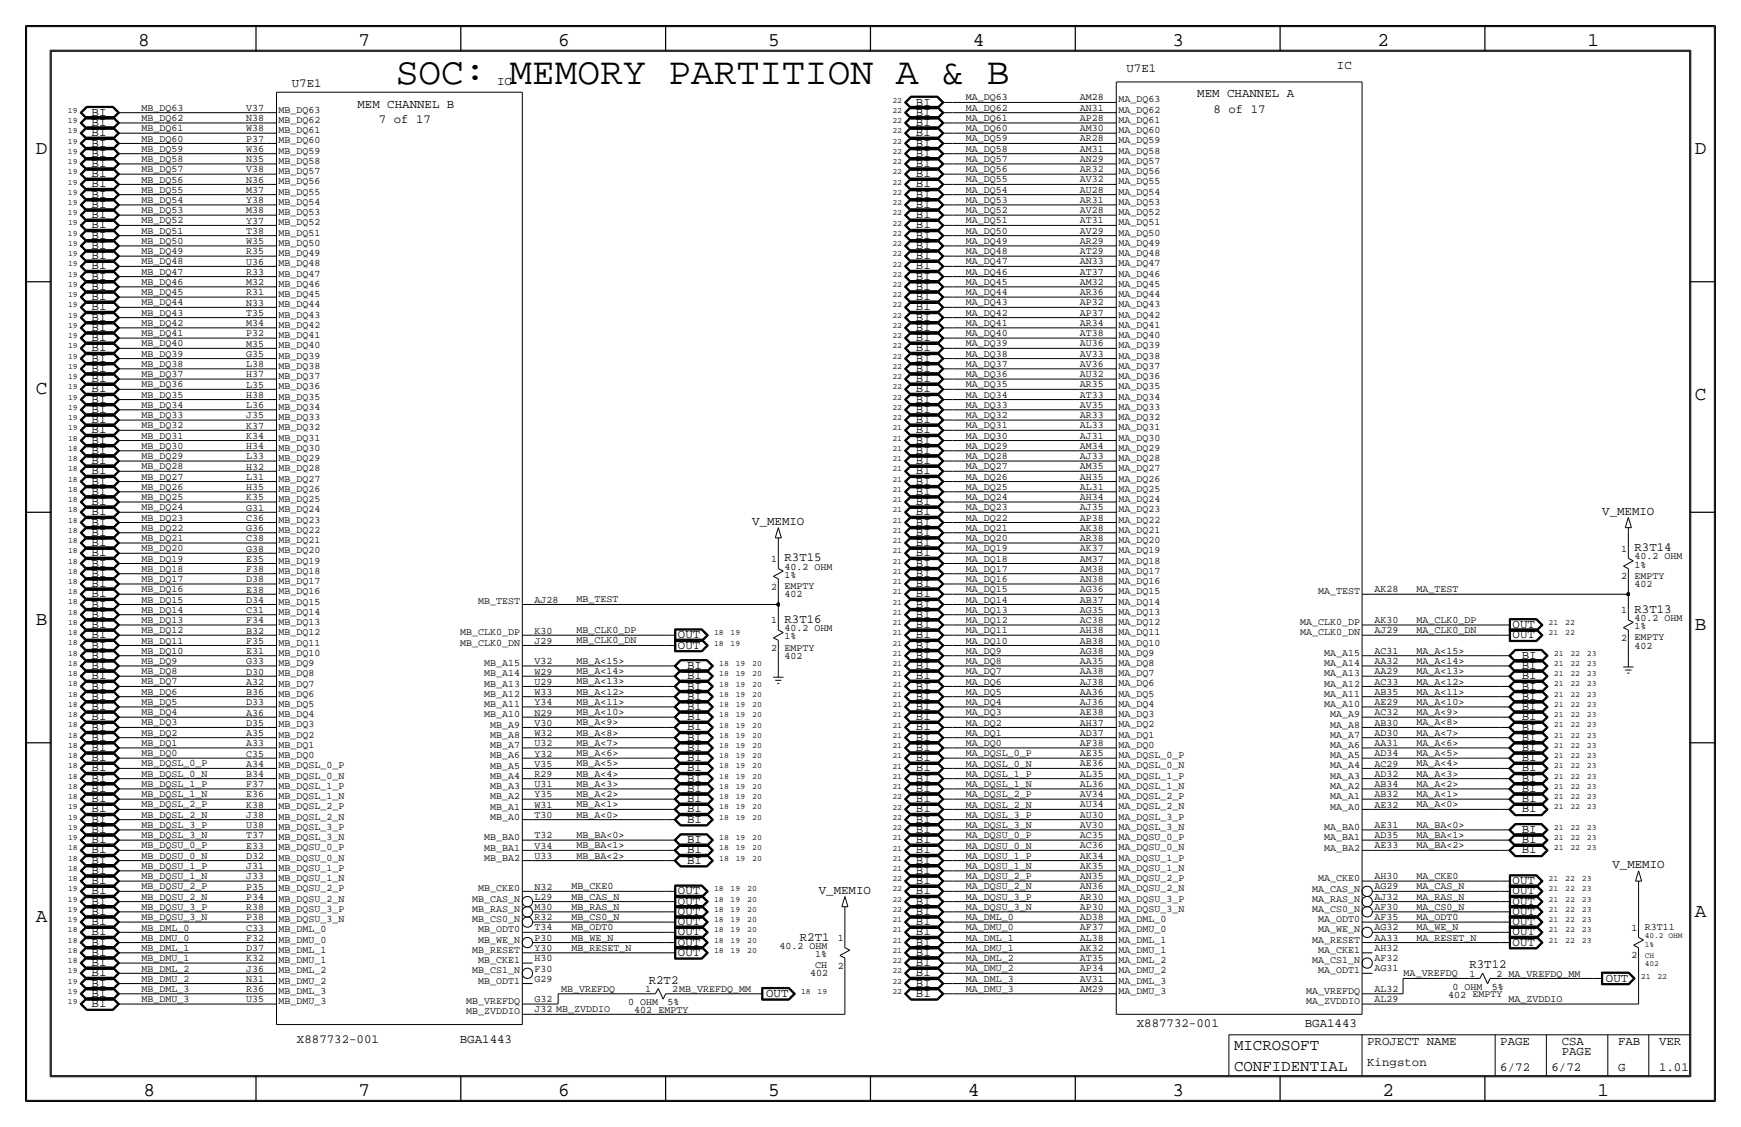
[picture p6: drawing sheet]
<svg xmlns="http://www.w3.org/2000/svg" width="432mm" height="279mm" viewBox="0 0 432 279" stroke-linecap="round" stroke-linejoin="round" font-family="sans-serif">
<defs><g id="words">
<text font-size="9.4" x="98.1" y="20.8">SOC: MEMORY PARTITION A &amp; B</text>
<g font-size="4.8">
<text x="34.3" y="11.4">8</text>
<text x="88.9" y="11.4">7</text>
<text x="138.4" y="11.4">6</text>
<text x="190.5" y="11.4">5</text>
<text x="241.3" y="11.4">4</text>
<text x="290.8" y="11.4">3</text>
<text x="341.6" y="11.4">2</text>
<text x="393.7" y="11.4">1</text>
<text x="8.9" y="38.1">D</text>
<text x="420.4" y="38.1">D</text>
<text x="8.9" y="97.8">C</text>
<text x="420.4" y="99.1">C</text>
<text x="8.9" y="154.9">B</text>
<text x="420.4" y="156.2">B</text>
<text x="420.4" y="227.3">A</text>
<text x="8.9" y="228.6">A</text>
<text x="35.5" y="271.8">8</text>
<text x="88.9" y="271.8">7</text>
<text x="138.4" y="271.8">6</text>
<text x="190.5" y="271.8">5</text>
<text x="240" y="271.8">4</text>
<text x="290.8" y="271.8">3</text>
<text x="342.9" y="271.8">2</text>
<text x="396.2" y="271.8">1</text>
</g>
<g font-size="3.9">
<text x="306.1" y="260.4">MICROSOFT</text>
<text x="306.1" y="265.4">CONFIDENTIAL</text>
</g>
<g font-size="3.1">
<text x="279.4" y="17.8">U7E1</text>
<text x="331.6" y="17.2">IC</text>
<text x="72.4" y="21.6">U7E1</text>
<text x="123.3" y="21">IC</text>
<text x="22.7" y="28.7">BI</text>
<text x="88.7" y="26.7">MEM CHANNEL B</text>
<text x="227.2" y="26.2">BI</text>
<text x="227.2" y="28.7">BI</text>
<text x="296.9" y="24.1">MEM CHANNEL A</text>
<text x="301" y="27.9">8 of 17</text>
<text x="22.7" y="31.2">BI</text>
<text x="22.7" y="33.8">BI</text>
<text x="94" y="30.5">7 of 17</text>
<text x="227.2" y="31.2">BI</text>
<text x="227.2" y="33.8">BI</text>
<text x="22.7" y="38.9">BI</text>
<text x="22.7" y="36.3">BI</text>
<text x="22.7" y="41.4">BI</text>
<text x="227.2" y="36.3">BI</text>
<text x="227.2" y="38.9">BI</text>
<text x="227.2" y="41.4">BI</text>
<text x="22.7" y="46.5">BI</text>
<text x="22.7" y="43.9">BI</text>
<text x="227.2" y="43.9">BI</text>
<text x="227.2" y="46.5">BI</text>
<text x="22.7" y="49">BI</text>
<text x="22.7" y="51.6">BI</text>
<text x="227.2" y="49">BI</text>
<text x="227.2" y="51.6">BI</text>
<text x="22.7" y="54.1">BI</text>
<text x="22.7" y="59.2">BI</text>
<text x="22.7" y="56.6">BI</text>
<text x="227.2" y="56.6">BI</text>
<text x="227.2" y="54.1">BI</text>
<text x="227.2" y="59.2">BI</text>
<text x="22.7" y="61.7">BI</text>
<text x="22.7" y="64.3">BI</text>
<text x="227.2" y="64.3">BI</text>
<text x="227.2" y="61.7">BI</text>
<text x="22.7" y="66.8">BI</text>
<text x="22.7" y="69.3">BI</text>
<text x="22.7" y="71.9">BI</text>
<text x="227.2" y="66.8">BI</text>
<text x="227.2" y="69.3">BI</text>
<text x="227.2" y="71.9">BI</text>
<text x="22.7" y="74.4">BI</text>
<text x="22.7" y="77">BI</text>
<text x="227.2" y="77">BI</text>
<text x="227.2" y="74.4">BI</text>
<text x="22.7" y="79.5">BI</text>
<text x="22.7" y="82">BI</text>
<text x="227.2" y="79.5">BI</text>
<text x="227.2" y="82">BI</text>
<text x="22.7" y="84.6">BI</text>
<text x="22.7" y="87.1">BI</text>
<text x="22.7" y="89.7">BI</text>
<text x="227.2" y="84.6">BI</text>
<text x="227.2" y="87.1">BI</text>
<text x="227.2" y="89.7">BI</text>
<text x="22.7" y="92.2">BI</text>
<text x="22.7" y="94.7">BI</text>
<text x="227.2" y="94.7">BI</text>
<text x="227.2" y="92.2">BI</text>
<text x="22.7" y="97.3">BI</text>
<text x="22.7" y="99.8">BI</text>
<text x="227.2" y="97.3">BI</text>
<text x="227.2" y="99.8">BI</text>
<text x="22.7" y="102.4">BI</text>
<text x="22.7" y="104.9">BI</text>
<text x="22.7" y="107.4">BI</text>
<text x="227.2" y="102.4">BI</text>
<text x="227.2" y="104.9">BI</text>
<text x="227.2" y="107.4">BI</text>
<text x="22.7" y="110">BI</text>
<text x="22.7" y="112.5">BI</text>
<text x="227.2" y="110">BI</text>
<text x="227.2" y="112.5">BI</text>
<text x="22.7" y="115.1">BI</text>
<text x="22.7" y="117.6">BI</text>
<text x="227.2" y="115.1">BI</text>
<text x="227.2" y="117.6">BI</text>
<text x="22.7" y="120.1">BI</text>
<text x="22.7" y="125.2">BI</text>
<text x="22.7" y="122.7">BI</text>
<text x="227.2" y="122.7">BI</text>
<text x="227.2" y="120.1">BI</text>
<text x="227.2" y="125.2">BI</text>
<text x="22.7" y="127.8">BI</text>
<text x="22.7" y="130.3">BI</text>
<text x="186.6" y="130.1">V_MEMIO</text>
<text x="227.2" y="127.8">BI</text>
<text x="227.2" y="130.3">BI</text>
<text x="397.4" y="127.6">V_MEMIO</text>
<text x="22.7" y="132.8">BI</text>
<text x="22.7" y="135.4">BI</text>
<text x="22.7" y="137.9">BI</text>
<text x="227.2" y="132.8">BI</text>
<text x="227.2" y="135.4">BI</text>
<text x="227.2" y="137.9">BI</text>
<text x="405.4" y="136.7">R3T14</text>
<text x="22.7" y="143">BI</text>
<text x="22.7" y="140.5">BI</text>
<text x="194.6" y="139.2">R3T15</text>
<text x="227.2" y="140.5">BI</text>
<text x="227.2" y="143">BI</text>
<text x="22.7" y="145.5">BI</text>
<text x="22.7" y="148.1">BI</text>
<text x="227.2" y="145.5">BI</text>
<text x="227.2" y="148.1">BI</text>
<text x="22.7" y="150.6">BI</text>
<text x="22.7" y="155.7">BI</text>
<text x="22.7" y="153.2">BI</text>
<text x="194.6" y="154.4">R3T16</text>
<text x="227.2" y="153.2">BI</text>
<text x="227.2" y="150.6">BI</text>
<text x="227.2" y="155.7">BI</text>
<text x="375.1" y="155.7">OUT</text>
<text x="405.4" y="151.9">R3T13</text>
<text x="22.7" y="158.2">BI</text>
<text x="22.7" y="160.8">BI</text>
<text x="168.1" y="160.8">OUT</text>
<text x="168.1" y="158.2">OUT</text>
<text x="227.2" y="158.2">BI</text>
<text x="227.2" y="160.8">BI</text>
<text x="375.1" y="158.2">OUT</text>
<text x="22.7" y="163.3">BI</text>
<text x="22.7" y="165.9">BI</text>
<text x="170.4" y="165.9">BI</text>
<text x="227.2" y="163.3">BI</text>
<text x="227.2" y="165.9">BI</text>
<text x="377.4" y="165.9">BI</text>
<text x="377.4" y="163.3">BI</text>
<text x="22.7" y="168.4">BI</text>
<text x="22.7" y="170.9">BI</text>
<text x="22.7" y="173.5">BI</text>
<text x="170.4" y="173.5">BI</text>
<text x="170.4" y="170.9">BI</text>
<text x="170.4" y="168.4">BI</text>
<text x="227.2" y="168.4">BI</text>
<text x="227.2" y="173.5">BI</text>
<text x="227.2" y="170.9">BI</text>
<text x="377.4" y="173.5">BI</text>
<text x="377.4" y="170.9">BI</text>
<text x="377.4" y="168.4">BI</text>
<text x="22.7" y="176">BI</text>
<text x="22.7" y="178.6">BI</text>
<text x="170.4" y="178.6">BI</text>
<text x="170.4" y="176">BI</text>
<text x="227.2" y="176">BI</text>
<text x="227.2" y="178.6">BI</text>
<text x="377.4" y="178.6">BI</text>
<text x="377.4" y="176">BI</text>
<text x="22.7" y="183.6">BI</text>
<text x="22.7" y="181.1">BI</text>
<text x="170.4" y="183.6">BI</text>
<text x="170.4" y="181.1">BI</text>
<text x="227.2" y="181.1">BI</text>
<text x="227.2" y="183.6">BI</text>
<text x="377.4" y="183.6">BI</text>
<text x="377.4" y="181.1">BI</text>
<text x="22.7" y="186.2">BI</text>
<text x="22.7" y="188.7">BI</text>
<text x="22.7" y="191.3">BI</text>
<text x="170.4" y="191.3">BI</text>
<text x="170.4" y="188.7">BI</text>
<text x="170.4" y="186.2">BI</text>
<text x="227.2" y="186.2">BI</text>
<text x="227.2" y="188.7">BI</text>
<text x="227.2" y="191.3">BI</text>
<text x="377.4" y="191.3">BI</text>
<text x="377.4" y="188.7">BI</text>
<text x="377.4" y="186.2">BI</text>
<text x="22.7" y="196.3">BI</text>
<text x="22.7" y="193.8">BI</text>
<text x="170.4" y="196.3">BI</text>
<text x="170.4" y="193.8">BI</text>
<text x="227.2" y="193.8">BI</text>
<text x="227.2" y="196.3">BI</text>
<text x="377.4" y="196.3">BI</text>
<text x="377.4" y="193.8">BI</text>
<text x="22.7" y="198.9">BI</text>
<text x="22.7" y="201.4">BI</text>
<text x="22.7" y="204">BI</text>
<text x="170.4" y="204">BI</text>
<text x="170.4" y="201.4">BI</text>
<text x="170.4" y="198.9">BI</text>
<text x="227.2" y="198.9">BI</text>
<text x="227.2" y="201.4">BI</text>
<text x="227.2" y="204">BI</text>
<text x="377.4" y="201.4">BI</text>
<text x="377.4" y="198.9">BI</text>
<text x="22.7" y="209">BI</text>
<text x="22.7" y="206.5">BI</text>
<text x="170.4" y="209">BI</text>
<text x="227.2" y="206.5">BI</text>
<text x="227.2" y="209">BI</text>
<text x="377.4" y="209">BI</text>
<text x="377.4" y="206.5">BI</text>
<text x="22.7" y="214.1">BI</text>
<text x="22.7" y="211.6">BI</text>
<text x="170.4" y="214.1">BI</text>
<text x="170.4" y="211.6">BI</text>
<text x="227.2" y="211.6">BI</text>
<text x="227.2" y="214.1">BI</text>
<text x="377.4" y="211.6">BI</text>
<text x="399.9" y="215.2">V_MEMIO</text>
<text x="22.7" y="216.7">BI</text>
<text x="22.7" y="219.2">BI</text>
<text x="22.7" y="221.7">BI</text>
<text x="168.1" y="221.7">OUT</text>
<text x="203.1" y="221.6">V_MEMIO</text>
<text x="227.2" y="221.7">BI</text>
<text x="227.2" y="216.7">BI</text>
<text x="227.2" y="219.2">BI</text>
<text x="375.2" y="221.7">OUT</text>
<text x="375.2" y="219.2">OUT</text>
<text x="22.7" y="224.3">BI</text>
<text x="22.7" y="226.8">BI</text>
<text x="168.1" y="226.8">OUT</text>
<text x="168.1" y="224.3">OUT</text>
<text x="227.2" y="224.3">BI</text>
<text x="227.2" y="226.8">BI</text>
<text x="375.2" y="226.8">OUT</text>
<text x="375.2" y="224.3">OUT</text>
<text x="22.7" y="229.4">BI</text>
<text x="22.7" y="231.9">BI</text>
<text x="168.1" y="231.9">OUT</text>
<text x="168.1" y="229.4">OUT</text>
<text x="198.4" y="233.2">R2T1</text>
<text x="227.2" y="229.4">BI</text>
<text x="227.2" y="231.9">BI</text>
<text x="375.1" y="231.9">OUT</text>
<text x="375.2" y="229.4">OUT</text>
<text x="22.7" y="234.4">BI</text>
<text x="22.7" y="237">BI</text>
<text x="22.7" y="239.5">BI</text>
<text x="168.1" y="237">OUT</text>
<text x="168.1" y="234.4">OUT</text>
<text x="227.2" y="234.4">BI</text>
<text x="227.2" y="237">BI</text>
<text x="227.2" y="239.5">BI</text>
<text x="375.1" y="234.4">OUT</text>
<text x="22.7" y="242.1">BI</text>
<text x="22.7" y="244.6">BI</text>
<text x="160.9" y="243.8">R2T2</text>
<text x="227.2" y="242.1">BI</text>
<text x="227.2" y="244.6">BI</text>
<text x="364.4" y="240">R3T12</text>
<text x="398.3" y="243.3">OUT</text>
<text x="22.7" y="247.1">BI</text>
<text x="22.7" y="249.7">BI</text>
<text x="190" y="247.1">OUT</text>
<text x="227.2" y="247.1">BI</text>
<text x="281.9" y="254.7">X887732-001</text>
<text x="323.6" y="254.7">BGA1443</text>
<text x="73.7" y="258.5">X887732-001</text>
<text x="114.1" y="258.5">BGA1443</text>
<text x="339.1" y="259.1">PROJECT NAME</text>
<text x="372.1" y="259.1">PAGE</text>
<text x="387.3" y="259.1">CSA</text>
<text x="387.3" y="261.6">PAGE</text>
<text x="401.3" y="259.1">FAB</text>
<text x="411.5" y="259.1">VER</text>
<text x="339.1" y="264.2">Kingston</text>
<text x="372.1" y="265.4">6/72</text>
<text x="384.8" y="265.4">6/72</text>
<text x="401.3" y="265.4">G</text>
<text x="411.5" y="265.4">1.01</text>
</g>
<g font-size="2.5">
<text x="35.1" y="27.5">MB_DQ63</text>
<text x="61.1" y="27.5">V37</text>
<text x="69.1" y="27.9">MB_DQ63</text>
<text x="239.5" y="24.9">MA_DQ63</text>
<text x="239.5" y="27.4">MA_DQ62</text>
<text x="239.5" y="30">MA_DQ61</text>
<text x="267.9" y="24.9">AM28</text>
<text x="267.9" y="27.4">AN31</text>
<text x="267.9" y="30">AP28</text>
<text x="277.4" y="25.4">MA_DQ63</text>
<text x="277.4" y="27.9">MA_DQ62</text>
<text x="35.1" y="30">MB_DQ62</text>
<text x="35.1" y="32.6">MB_DQ61</text>
<text x="35.1" y="35.1">MB_DQ60</text>
<text x="61.1" y="30">N38</text>
<text x="61.1" y="32.6">W38</text>
<text x="61.1" y="35.1">P37</text>
<text x="69.1" y="30.5">MB_DQ62</text>
<text x="69.1" y="33">MB_DQ61</text>
<text x="69.1" y="35.6">MB_DQ60</text>
<text x="239.5" y="35.1">MA_DQ59</text>
<text x="239.5" y="32.5">MA_DQ60</text>
<text x="267.9" y="32.5">AM30</text>
<text x="267.9" y="35.1">AR28</text>
<text x="277.4" y="30.5">MA_DQ61</text>
<text x="277.4" y="33">MA_DQ60</text>
<text x="277.4" y="35.6">MA_DQ59</text>
<text x="35.1" y="37.7">MB_DQ59</text>
<text x="35.1" y="40.2">MB_DQ58</text>
<text x="61.1" y="37.7">W36</text>
<text x="61.1" y="40.2">N35</text>
<text x="69.1" y="38.1">MB_DQ59</text>
<text x="69.1" y="40.6">MB_DQ58</text>
<text x="239.5" y="37.6">MA_DQ58</text>
<text x="239.5" y="40.1">MA_DQ57</text>
<text x="267.9" y="37.6">AM31</text>
<text x="267.9" y="40.1">AN29</text>
<text x="277.4" y="38.1">MA_DQ58</text>
<text x="277.4" y="40.6">MA_DQ57</text>
<text x="35.1" y="45.3">MB_DQ56</text>
<text x="35.1" y="42.7">MB_DQ57</text>
<text x="35.1" y="47.8">MB_DQ55</text>
<text x="61.1" y="42.7">V38</text>
<text x="61.1" y="45.3">N36</text>
<text x="61.1" y="47.8">M37</text>
<text x="69.1" y="43.2">MB_DQ57</text>
<text x="69.1" y="45.7">MB_DQ56</text>
<text x="239.5" y="42.7">MA_DQ56</text>
<text x="239.5" y="45.2">MA_DQ55</text>
<text x="239.5" y="47.8">MA_DQ54</text>
<text x="267.9" y="42.7">AR32</text>
<text x="267.9" y="45.2">AV32</text>
<text x="267.9" y="47.8">AU28</text>
<text x="277.4" y="43.2">MA_DQ56</text>
<text x="277.4" y="45.7">MA_DQ55</text>
<text x="35.1" y="50.4">MB_DQ54</text>
<text x="35.1" y="52.9">MB_DQ53</text>
<text x="61.1" y="50.4">Y38</text>
<text x="61.1" y="52.9">M38</text>
<text x="69.1" y="48.3">MB_DQ55</text>
<text x="69.1" y="50.8">MB_DQ54</text>
<text x="69.1" y="53.3">MB_DQ53</text>
<text x="239.5" y="50.3">MA_DQ53</text>
<text x="239.5" y="52.9">MA_DQ52</text>
<text x="267.9" y="50.3">AR31</text>
<text x="267.9" y="52.8">AV28</text>
<text x="277.4" y="48.3">MA_DQ54</text>
<text x="277.4" y="50.8">MA_DQ53</text>
<text x="277.4" y="53.4">MA_DQ52</text>
<text x="35.1" y="58">MB_DQ51</text>
<text x="35.1" y="55.4">MB_DQ52</text>
<text x="61.1" y="55.4">Y37</text>
<text x="61.1" y="58">T38</text>
<text x="69.1" y="55.9">MB_DQ52</text>
<text x="69.1" y="58.4">MB_DQ51</text>
<text x="239.5" y="55.4">MA_DQ51</text>
<text x="239.5" y="57.9">MA_DQ50</text>
<text x="267.9" y="55.4">AT31</text>
<text x="267.9" y="57.9">AV29</text>
<text x="277.4" y="55.9">MA_DQ51</text>
<text x="277.4" y="58.4">MA_DQ50</text>
<text x="35.1" y="60.4">MB_DQ50</text>
<text x="35.1" y="65.5">MB_DQ48</text>
<text x="35.1" y="63">MB_DQ49</text>
<text x="61.1" y="60.5">W35</text>
<text x="61.1" y="63.1">R35</text>
<text x="61.1" y="65.6">U36</text>
<text x="69.1" y="61">MB_DQ50</text>
<text x="69.1" y="63.5">MB_DQ49</text>
<text x="239.5" y="63">MA_DQ48</text>
<text x="239.5" y="60.5">MA_DQ49</text>
<text x="239.5" y="65.6">MA_DQ47</text>
<text x="267.9" y="60.5">AR29</text>
<text x="267.9" y="63">AT29</text>
<text x="267.9" y="65.6">AN33</text>
<text x="277.4" y="61">MA_DQ49</text>
<text x="277.4" y="63.5">MA_DQ48</text>
<text x="35.1" y="68.1">MB_DQ47</text>
<text x="35.1" y="70.6">MB_DQ46</text>
<text x="61.1" y="68.1">R33</text>
<text x="61.1" y="70.7">M32</text>
<text x="69.1" y="66">MB_DQ48</text>
<text x="69.1" y="68.6">MB_DQ47</text>
<text x="69.1" y="71.1">MB_DQ46</text>
<text x="239.5" y="68.1">MA_DQ46</text>
<text x="239.5" y="70.6">MA_DQ45</text>
<text x="267.9" y="68.1">AT37</text>
<text x="267.9" y="70.6">AM32</text>
<text x="277.4" y="66.1">MA_DQ47</text>
<text x="277.4" y="68.6">MA_DQ46</text>
<text x="277.4" y="71.1">MA_DQ45</text>
<text x="35.1" y="73.2">MB_DQ45</text>
<text x="35.1" y="75.7">MB_DQ44</text>
<text x="61.1" y="73.2">R31</text>
<text x="61.1" y="75.8">N33</text>
<text x="69.1" y="73.7">MB_DQ45</text>
<text x="69.1" y="76.2">MB_DQ44</text>
<text x="239.5" y="73.2">MA_DQ44</text>
<text x="239.5" y="75.7">MA_DQ43</text>
<text x="267.9" y="73.2">AR36</text>
<text x="267.9" y="75.7">AP32</text>
<text x="277.4" y="73.7">MA_DQ44</text>
<text x="277.4" y="76.2">MA_DQ43</text>
<text x="35.1" y="78.2">MB_DQ43</text>
<text x="35.1" y="80.8">MB_DQ42</text>
<text x="35.1" y="83.3">MB_DQ41</text>
<text x="61.1" y="78.3">T35</text>
<text x="61.1" y="80.8">M34</text>
<text x="61.1" y="83.4">P32</text>
<text x="69.1" y="78.8">MB_DQ43</text>
<text x="69.1" y="81.3">MB_DQ42</text>
<text x="69.1" y="83.8">MB_DQ41</text>
<text x="239.5" y="78.3">MA_DQ42</text>
<text x="239.5" y="80.8">MA_DQ41</text>
<text x="239.5" y="83.3">MA_DQ40</text>
<text x="267.9" y="78.3">AP37</text>
<text x="267.9" y="80.8">AR34</text>
<text x="267.9" y="83.3">AT38</text>
<text x="277.4" y="78.8">MA_DQ42</text>
<text x="277.4" y="81.3">MA_DQ41</text>
<text x="277.4" y="83.8">MA_DQ40</text>
<text x="35.1" y="85.9">MB_DQ40</text>
<text x="35.1" y="88.4">MB_DQ39</text>
<text x="61.1" y="85.9">M35</text>
<text x="61.1" y="88.5">G35</text>
<text x="69.1" y="86.4">MB_DQ40</text>
<text x="69.1" y="88.9">MB_DQ39</text>
<text x="239.5" y="85.9">MA_DQ39</text>
<text x="239.5" y="88.4">MA_DQ38</text>
<text x="267.9" y="85.9">AU36</text>
<text x="267.9" y="88.4">AV33</text>
<text x="277.4" y="86.4">MA_DQ39</text>
<text x="277.4" y="88.9">MA_DQ38</text>
<text x="35.1" y="90.9">MB_DQ38</text>
<text x="35.1" y="93.5">MB_DQ37</text>
<text x="61.1" y="91">L38</text>
<text x="61.1" y="93.5">H37</text>
<text x="69.1" y="91.5">MB_DQ38</text>
<text x="69.1" y="94">MB_DQ37</text>
<text x="239.5" y="93.5">MA_DQ36</text>
<text x="239.5" y="91">MA_DQ37</text>
<text x="267.9" y="91">AV36</text>
<text x="267.9" y="93.5">AU32</text>
<text x="277.4" y="91.5">MA_DQ37</text>
<text x="277.4" y="94">MA_DQ36</text>
<text x="35.1" y="96">MB_DQ36</text>
<text x="35.1" y="98.6">MB_DQ35</text>
<text x="35.1" y="101.1">MB_DQ34</text>
<text x="61.1" y="96.1">L35</text>
<text x="61.1" y="98.6">H38</text>
<text x="61.1" y="101.2">L36</text>
<text x="69.1" y="96.5">MB_DQ36</text>
<text x="69.1" y="99.1">MB_DQ35</text>
<text x="69.1" y="101.6">MB_DQ34</text>
<text x="239.5" y="96">MA_DQ35</text>
<text x="239.5" y="98.6">MA_DQ34</text>
<text x="239.5" y="101.1">MA_DQ33</text>
<text x="267.9" y="96">AR35</text>
<text x="267.9" y="98.6">AT33</text>
<text x="267.9" y="101.1">AV35</text>
<text x="277.4" y="101.6">MA_DQ33</text>
<text x="277.4" y="96.5">MA_DQ35</text>
<text x="277.4" y="99.1">MA_DQ34</text>
<text x="35.1" y="103.6">MB_DQ33</text>
<text x="35.1" y="106.2">MB_DQ32</text>
<text x="61.1" y="103.7">J35</text>
<text x="61.1" y="106.3">K37</text>
<text x="69.1" y="104.2">MB_DQ33</text>
<text x="69.1" y="106.7">MB_DQ32</text>
<text x="239.5" y="103.7">MA_DQ32</text>
<text x="239.5" y="106.2">MA_DQ31</text>
<text x="267.9" y="103.7">AR33</text>
<text x="267.9" y="106.2">AL33</text>
<text x="277.4" y="106.7">MA_DQ31</text>
<text x="277.4" y="104.1">MA_DQ32</text>
<text x="35.1" y="108.7">MB_DQ31</text>
<text x="35.1" y="111.3">MB_DQ30</text>
<text x="35.1" y="113.8">MB_DQ29</text>
<text x="61.1" y="108.8">K34</text>
<text x="61.1" y="111.3">H34</text>
<text x="61.1" y="113.9">L33</text>
<text x="69.1" y="109.2">MB_DQ31</text>
<text x="69.1" y="111.8">MB_DQ30</text>
<text x="239.5" y="108.7">MA_DQ30</text>
<text x="239.5" y="111.3">MA_DQ29</text>
<text x="239.5" y="113.8">MA_DQ28</text>
<text x="267.9" y="108.7">AJ31</text>
<text x="267.9" y="111.3">AM34</text>
<text x="267.9" y="113.8">AJ33</text>
<text x="277.4" y="109.2">MA_DQ30</text>
<text x="277.4" y="111.8">MA_DQ29</text>
<text x="35.1" y="116.3">MB_DQ28</text>
<text x="35.1" y="118.9">MB_DQ27</text>
<text x="61.1" y="116.4">H32</text>
<text x="61.1" y="119">L31</text>
<text x="69.1" y="114.3">MB_DQ29</text>
<text x="69.1" y="116.9">MB_DQ28</text>
<text x="69.1" y="119.4">MB_DQ27</text>
<text x="239.5" y="116.4">MA_DQ27</text>
<text x="239.5" y="118.9">MA_DQ26</text>
<text x="267.9" y="116.4">AM35</text>
<text x="267.9" y="118.9">AH35</text>
<text x="277.4" y="114.3">MA_DQ28</text>
<text x="277.4" y="116.9">MA_DQ27</text>
<text x="277.4" y="119.4">MA_DQ26</text>
<text x="35.1" y="124">MB_DQ25</text>
<text x="35.1" y="121.4">MB_DQ26</text>
<text x="61.1" y="121.5">H35</text>
<text x="61.1" y="124">K35</text>
<text x="69.1" y="121.9">MB_DQ26</text>
<text x="69.1" y="124.5">MB_DQ25</text>
<text x="239.5" y="121.5">MA_DQ25</text>
<text x="239.5" y="124">MA_DQ24</text>
<text x="267.9" y="121.4">AL31</text>
<text x="267.9" y="124">AH34</text>
<text x="277.4" y="121.9">MA_DQ25</text>
<text x="277.4" y="124.5">MA_DQ24</text>
<text x="35.1" y="126.5">MB_DQ24</text>
<text x="35.1" y="129">MB_DQ23</text>
<text x="35.1" y="131.6">MB_DQ22</text>
<text x="61.1" y="126.6">G31</text>
<text x="61.1" y="129.1">C36</text>
<text x="61.1" y="131.7">G36</text>
<text x="69.1" y="127">MB_DQ24</text>
<text x="69.1" y="129.6">MB_DQ23</text>
<text x="239.5" y="126.5">MA_DQ23</text>
<text x="239.5" y="129.1">MA_DQ22</text>
<text x="239.5" y="131.6">MA_DQ21</text>
<text x="267.9" y="126.5">AJ35</text>
<text x="267.9" y="129.1">AP38</text>
<text x="267.9" y="131.6">AK38</text>
<text x="277.4" y="127">MA_DQ23</text>
<text x="277.4" y="129.6">MA_DQ22</text>
<text x="35.1" y="134.1">MB_DQ21</text>
<text x="35.1" y="136.7">MB_DQ20</text>
<text x="61.1" y="134.2">C38</text>
<text x="61.1" y="136.7">G38</text>
<text x="69.1" y="132.1">MB_DQ22</text>
<text x="69.1" y="134.6">MB_DQ21</text>
<text x="69.1" y="137.2">MB_DQ20</text>
<text x="239.5" y="134.2">MA_DQ20</text>
<text x="239.5" y="136.7">MA_DQ19</text>
<text x="267.9" y="134.1">AR38</text>
<text x="267.9" y="136.7">AK37</text>
<text x="277.4" y="132.1">MA_DQ21</text>
<text x="277.4" y="134.7">MA_DQ20</text>
<text x="277.4" y="137.2">MA_DQ19</text>
<text x="402.1" y="136.8">1</text>
<text x="35.1" y="141.7">MB_DQ18</text>
<text x="35.1" y="139.2">MB_DQ19</text>
<text x="61.1" y="139.3">E35</text>
<text x="61.1" y="141.8">F38</text>
<text x="69.1" y="139.7">MB_DQ19</text>
<text x="69.1" y="142.3">MB_DQ18</text>
<text x="191.3" y="139.3">1</text>
<text x="194.6" y="143.3">1%</text>
<text x="194.6" y="141.2">40.2 OHM</text>
<text x="239.5" y="139.2">MA_DQ18</text>
<text x="239.5" y="141.8">MA_DQ17</text>
<text x="267.9" y="139.2">AM37</text>
<text x="267.9" y="141.8">AM38</text>
<text x="277.4" y="139.7">MA_DQ18</text>
<text x="277.4" y="142.3">MA_DQ17</text>
<text x="402.1" y="143.6">2</text>
<text x="405.4" y="143.5">EMPTY</text>
<text x="405.4" y="138.7">40.2 OHM</text>
<text x="405.4" y="140.7">1%</text>
<text x="35.1" y="144.3">MB_DQ17</text>
<text x="35.1" y="146.8">MB_DQ16</text>
<text x="35.1" y="149.4">MB_DQ15</text>
<text x="61.1" y="144.4">D38</text>
<text x="61.1" y="146.9">E38</text>
<text x="61.1" y="149.4">D34</text>
<text x="69.1" y="144.8">MB_DQ17</text>
<text x="69.1" y="147.3">MB_DQ16</text>
<text x="69.1" y="149.9">MB_DQ15</text>
<text x="118.6" y="149.9">MB_TEST</text>
<text x="132.6" y="149.4">AJ28</text>
<text x="143" y="149.3">MB_TEST</text>
<text x="191.3" y="146.2">2</text>
<text x="194.6" y="148.1">402</text>
<text x="194.6" y="146.1">EMPTY</text>
<text x="239.5" y="144.3">MA_DQ16</text>
<text x="239.5" y="146.9">MA_DQ15</text>
<text x="239.5" y="149.4">MA_DQ14</text>
<text x="267.9" y="144.3">AN38</text>
<text x="267.9" y="146.9">AG36</text>
<text x="267.9" y="149.4">AB37</text>
<text x="277.4" y="144.8">MA_DQ16</text>
<text x="277.4" y="147.4">MA_DQ15</text>
<text x="277.4" y="149.9">MA_DQ14</text>
<text x="326.9" y="147.3">MA_TEST</text>
<text x="340.9" y="146.8">AK28</text>
<text x="351.3" y="146.8">MA_TEST</text>
<text x="405.4" y="145.5">402</text>
<text x="35.1" y="154.5">MB_DQ13</text>
<text x="35.1" y="151.9">MB_DQ14</text>
<text x="61.1" y="152">C31</text>
<text x="61.1" y="154.5">F34</text>
<text x="69.1" y="152.4">MB_DQ14</text>
<text x="69.1" y="155">MB_DQ13</text>
<text x="191.3" y="154.5">1</text>
<text x="239.5" y="151.9">MA_DQ13</text>
<text x="239.5" y="154.5">MA_DQ12</text>
<text x="267.9" y="151.9">AG35</text>
<text x="267.9" y="154.5">AC38</text>
<text x="277.4" y="152.4">MA_DQ13</text>
<text x="277.4" y="155">MA_DQ12</text>
<text x="322.4" y="155">MA_CLK0_DP</text>
<text x="340.9" y="154.5">AK30</text>
<text x="351.3" y="154.5">MA_CLK0_DP</text>
<text x="402.1" y="152">1</text>
<text x="405.4" y="156">1%</text>
<text x="405.4" y="153.9">40.2 OHM</text>
<text x="35.1" y="157">MB_DQ12</text>
<text x="35.1" y="159.5">MB_DQ11</text>
<text x="61.1" y="157.1">B32</text>
<text x="61.1" y="159.6">F35</text>
<text x="69.1" y="157.5">MB_DQ12</text>
<text x="69.1" y="160.1">MB_DQ11</text>
<text x="114.1" y="157.5">MB_CLK0_DP</text>
<text x="114.1" y="160.1">MB_CLK0_DN</text>
<text x="132.6" y="157.1">K30</text>
<text x="132.6" y="159.6">J29</text>
<text x="143" y="159.5">MB_CLK0_DN</text>
<text x="143" y="157">MB_CLK0_DP</text>
<text x="191.3" y="161.4">2</text>
<text x="194.6" y="156.5">40.2 OHM</text>
<text x="194.6" y="161.3">EMPTY</text>
<text x="194.6" y="158.5">1%</text>
<text x="239.5" y="157">MA_DQ11</text>
<text x="239.5" y="159.6">MA_DQ10</text>
<text x="267.9" y="157">AH38</text>
<text x="267.9" y="159.6">AB38</text>
<text x="277.4" y="157.5">MA_DQ11</text>
<text x="277.4" y="160.1">MA_DQ10</text>
<text x="322.4" y="157.5">MA_CLK0_DN</text>
<text x="340.9" y="157">AJ29</text>
<text x="351.3" y="157">MA_CLK0_DN</text>
<text x="402.1" y="158.9">2</text>
<text x="405.4" y="158.8">EMPTY</text>
<text x="405.4" y="160.8">402</text>
<text x="35.1" y="162.1">MB_DQ10</text>
<text x="35.1" y="164.6">MB_DQ9</text>
<text x="35.1" y="167.2">MB_DQ8</text>
<text x="61.1" y="162.1">E31</text>
<text x="61.1" y="164.7">G33</text>
<text x="61.1" y="167.2">D30</text>
<text x="69.1" y="162.6">MB_DQ10</text>
<text x="69.1" y="165.1">MB_DQ9</text>
<text x="69.1" y="167.7">MB_DQ8</text>
<text x="120.1" y="165.1">MB_A15</text>
<text x="120.1" y="167.7">MB_A14</text>
<text x="132.6" y="164.7">V32</text>
<text x="132.6" y="167.2">W29</text>
<text x="143" y="167.1">MB_A&lt;14&gt;</text>
<text x="143" y="164.6">MB_A&lt;15&gt;</text>
<text x="194.6" y="163.3">402</text>
<text x="239.5" y="162.1">MA_DQ9</text>
<text x="239.5" y="164.6">MA_DQ8</text>
<text x="239.5" y="167.2">MA_DQ7</text>
<text x="267.9" y="162.1">AG38</text>
<text x="267.9" y="164.6">AA35</text>
<text x="267.9" y="167.2">AA38</text>
<text x="277.4" y="162.6">MA_DQ9</text>
<text x="277.4" y="165.1">MA_DQ8</text>
<text x="277.4" y="167.7">MA_DQ7</text>
<text x="328.4" y="167.6">MA_A13</text>
<text x="328.4" y="162.6">MA_A15</text>
<text x="328.4" y="165.1">MA_A14</text>
<text x="340.9" y="162.1">AC31</text>
<text x="340.9" y="164.6">AA32</text>
<text x="340.9" y="167.2">AA29</text>
<text x="351.3" y="167.2">MA_A&lt;13&gt;</text>
<text x="351.3" y="164.6">MA_A&lt;14&gt;</text>
<text x="351.3" y="162.1">MA_A&lt;15&gt;</text>
<text x="35.1" y="169.7">MB_DQ7</text>
<text x="35.1" y="172.2">MB_DQ6</text>
<text x="61.1" y="169.8">A32</text>
<text x="61.1" y="172.3">B36</text>
<text x="69.1" y="170.2">MB_DQ7</text>
<text x="69.1" y="172.8">MB_DQ6</text>
<text x="120.1" y="170.2">MB_A13</text>
<text x="120.1" y="172.8">MB_A12</text>
<text x="132.6" y="169.8">U29</text>
<text x="132.6" y="172.3">W33</text>
<text x="143" y="172.2">MB_A&lt;12&gt;</text>
<text x="143" y="169.7">MB_A&lt;13&gt;</text>
<text x="239.5" y="172.3">MA_DQ5</text>
<text x="239.5" y="169.7">MA_DQ6</text>
<text x="267.9" y="169.7">AJ38</text>
<text x="267.9" y="172.3">AA36</text>
<text x="277.4" y="170.2">MA_DQ6</text>
<text x="277.4" y="172.7">MA_DQ5</text>
<text x="328.4" y="170.2">MA_A12</text>
<text x="328.4" y="172.8">MA_A11</text>
<text x="340.9" y="169.7">AC33</text>
<text x="340.9" y="172.3">AB35</text>
<text x="351.3" y="172.2">MA_A&lt;11&gt;</text>
<text x="351.3" y="169.7">MA_A&lt;12&gt;</text>
<text x="35.1" y="174.8">MB_DQ5</text>
<text x="35.1" y="177.3">MB_DQ4</text>
<text x="35.1" y="179.9">MB_DQ3</text>
<text x="61.1" y="174.8">D33</text>
<text x="61.1" y="177.4">A36</text>
<text x="61.1" y="179.9">D35</text>
<text x="69.1" y="175.3">MB_DQ5</text>
<text x="69.1" y="177.8">MB_DQ4</text>
<text x="120.1" y="175.3">MB_A11</text>
<text x="120.1" y="177.8">MB_A10</text>
<text x="132.6" y="174.8">Y34</text>
<text x="132.6" y="177.4">N29</text>
<text x="132.6" y="179.9">V30</text>
<text x="143" y="179.8">MB_A&lt;9&gt;</text>
<text x="143" y="177.3">MB_A&lt;10&gt;</text>
<text x="143" y="174.8">MB_A&lt;11&gt;</text>
<text x="239.5" y="174.8">MA_DQ4</text>
<text x="239.5" y="179.9">MA_DQ2</text>
<text x="239.5" y="177.3">MA_DQ3</text>
<text x="267.9" y="174.8">AJ36</text>
<text x="267.9" y="177.3">AE38</text>
<text x="267.9" y="179.9">AH37</text>
<text x="277.4" y="175.3">MA_DQ4</text>
<text x="277.4" y="177.8">MA_DQ3</text>
<text x="328.4" y="175.3">MA_A10</text>
<text x="329.9" y="177.8">MA_A9</text>
<text x="340.9" y="174.8">AE29</text>
<text x="340.9" y="177.3">AC32</text>
<text x="340.9" y="179.9">AB30</text>
<text x="351.3" y="179.9">MA_A&lt;8&gt;</text>
<text x="351.3" y="177.3">MA_A&lt;9&gt;</text>
<text x="351.3" y="174.8">MA_A&lt;10&gt;</text>
<text x="35.1" y="182.4">MB_DQ2</text>
<text x="35.1" y="184.9">MB_DQ1</text>
<text x="61.1" y="182.5">A35</text>
<text x="61.1" y="185">A33</text>
<text x="69.1" y="180.3">MB_DQ3</text>
<text x="69.1" y="182.9">MB_DQ2</text>
<text x="69.1" y="185.5">MB_DQ1</text>
<text x="121.6" y="180.4">MB_A9</text>
<text x="121.6" y="182.9">MB_A8</text>
<text x="121.6" y="185.5">MB_A7</text>
<text x="132.6" y="182.5">W32</text>
<text x="132.6" y="185">U32</text>
<text x="143" y="184.9">MB_A&lt;7&gt;</text>
<text x="143" y="182.4">MB_A&lt;8&gt;</text>
<text x="239.5" y="182.4">MA_DQ1</text>
<text x="239.5" y="185">MA_DQ0</text>
<text x="267.9" y="182.4">AD37</text>
<text x="267.9" y="185">AF38</text>
<text x="277.4" y="180.3">MA_DQ2</text>
<text x="277.4" y="182.9">MA_DQ1</text>
<text x="277.4" y="185.4">MA_DQ0</text>
<text x="329.9" y="180.4">MA_A8</text>
<text x="329.9" y="182.9">MA_A7</text>
<text x="329.9" y="185.5">MA_A6</text>
<text x="340.9" y="182.4">AD30</text>
<text x="340.9" y="185">AA31</text>
<text x="351.3" y="184.9">MA_A&lt;6&gt;</text>
<text x="351.3" y="182.4">MA_A&lt;7&gt;</text>
<text x="35.1" y="187.5">MB_DQ0</text>
<text x="35.1" y="190">MB_DQSL_0_P</text>
<text x="61.1" y="190.1">A34</text>
<text x="61.1" y="187.6">C35</text>
<text x="69.1" y="190.5">MB_DQSL_0_P</text>
<text x="69.1" y="188">MB_DQ0</text>
<text x="121.6" y="188">MB_A6</text>
<text x="121.6" y="190.5">MB_A5</text>
<text x="132.6" y="187.5">Y32</text>
<text x="132.6" y="190.1">V35</text>
<text x="143" y="190">MB_A&lt;5&gt;</text>
<text x="143" y="187.5">MB_A&lt;6&gt;</text>
<text x="239.5" y="187.5">MA_DQSL_0_P</text>
<text x="239.5" y="190">MA_DQSL_0_N</text>
<text x="267.9" y="187.5">AE35</text>
<text x="267.9" y="190">AE36</text>
<text x="277.4" y="190.5">MA_DQSL_0_N</text>
<text x="277.4" y="188">MA_DQSL_0_P</text>
<text x="329.9" y="190.5">MA_A4</text>
<text x="329.9" y="188">MA_A5</text>
<text x="340.9" y="187.5">AD34</text>
<text x="340.9" y="190">AC29</text>
<text x="351.3" y="190">MA_A&lt;4&gt;</text>
<text x="351.3" y="187.5">MA_A&lt;5&gt;</text>
<text x="35.1" y="195.1">MB_DQSL_1_P</text>
<text x="35.1" y="192.6">MB_DQSL_0_N</text>
<text x="35.1" y="197.6">MB_DQSL_1_N</text>
<text x="61.1" y="195.1">F37</text>
<text x="61.1" y="197.7">E36</text>
<text x="61.1" y="192.6">B34</text>
<text x="69.1" y="195.6">MB_DQSL_1_P</text>
<text x="69.1" y="193">MB_DQSL_0_N</text>
<text x="121.6" y="193.1">MB_A4</text>
<text x="121.6" y="195.6">MB_A3</text>
<text x="132.6" y="192.6">R29</text>
<text x="132.6" y="195.2">U31</text>
<text x="132.6" y="197.7">Y35</text>
<text x="143" y="197.6">MB_A&lt;2&gt;</text>
<text x="143" y="195.1">MB_A&lt;3&gt;</text>
<text x="143" y="192.5">MB_A&lt;4&gt;</text>
<text x="239.5" y="192.6">MA_DQSL_1_P</text>
<text x="239.5" y="195.1">MA_DQSL_1_N</text>
<text x="239.5" y="197.7">MA_DQSL_2_P</text>
<text x="267.9" y="197.6">AV34</text>
<text x="267.9" y="192.5">AL35</text>
<text x="267.9" y="195.1">AL36</text>
<text x="277.4" y="193">MA_DQSL_1_P</text>
<text x="277.4" y="195.6">MA_DQSL_1_N</text>
<text x="329.9" y="193.1">MA_A3</text>
<text x="329.9" y="195.6">MA_A2</text>
<text x="340.9" y="192.6">AD32</text>
<text x="340.9" y="195.1">AB34</text>
<text x="340.9" y="197.7">AB32</text>
<text x="351.3" y="197.6">MA_A&lt;1&gt;</text>
<text x="351.3" y="195.1">MA_A&lt;2&gt;</text>
<text x="351.3" y="192.6">MA_A&lt;3&gt;</text>
<text x="35.1" y="200.2">MB_DQSL_2_P</text>
<text x="35.1" y="202.7">MB_DQSL_2_N</text>
<text x="61.1" y="200.2">K38</text>
<text x="61.1" y="202.7">J38</text>
<text x="69.1" y="200.7">MB_DQSL_2_P</text>
<text x="69.1" y="198.1">MB_DQSL_1_N</text>
<text x="69.1" y="203.2">MB_DQSL_2_N</text>
<text x="121.6" y="198.2">MB_A2</text>
<text x="121.6" y="200.7">MB_A1</text>
<text x="121.6" y="203.2">MB_A0</text>
<text x="132.6" y="200.3">W31</text>
<text x="132.6" y="202.8">T30</text>
<text x="143" y="202.7">MB_A&lt;0&gt;</text>
<text x="143" y="200.2">MB_A&lt;1&gt;</text>
<text x="239.5" y="200.2">MA_DQSL_2_N</text>
<text x="239.5" y="202.8">MA_DQSL_3_P</text>
<text x="267.9" y="202.7">AU30</text>
<text x="267.9" y="200.2">AU34</text>
<text x="277.4" y="200.7">MA_DQSL_2_N</text>
<text x="277.4" y="203.2">MA_DQSL_3_P</text>
<text x="277.4" y="198.1">MA_DQSL_2_P</text>
<text x="329.9" y="198.2">MA_A1</text>
<text x="329.9" y="200.7">MA_A0</text>
<text x="340.9" y="200.2">AE32</text>
<text x="351.3" y="200.2">MA_A&lt;0&gt;</text>
<text x="35.1" y="207.8">MB_DQSL_3_N</text>
<text x="35.1" y="205.3">MB_DQSL_3_P</text>
<text x="61.1" y="205.3">U38</text>
<text x="61.1" y="207.8">T37</text>
<text x="69.1" y="208.3">MB_DQSL_3_N</text>
<text x="69.1" y="205.7">MB_DQSL_3_P</text>
<text x="120.1" y="208.3">MB_BA0</text>
<text x="132.6" y="207.9">T32</text>
<text x="143" y="207.8">MB_BA&lt;0&gt;</text>
<text x="239.5" y="205.3">MA_DQSL_3_N</text>
<text x="239.5" y="207.8">MA_DQSU_0_P</text>
<text x="267.9" y="207.8">AC35</text>
<text x="267.9" y="205.2">AV30</text>
<text x="277.4" y="205.7">MA_DQSL_3_N</text>
<text x="277.4" y="208.3">MA_DQSU_0_P</text>
<text x="328.4" y="208.3">MA_BA1</text>
<text x="328.4" y="205.8">MA_BA0</text>
<text x="340.9" y="207.8">AD35</text>
<text x="340.9" y="205.3">AE31</text>
<text x="351.3" y="207.8">MA_BA&lt;1&gt;</text>
<text x="351.3" y="205.3">MA_BA&lt;0&gt;</text>
<text x="35.1" y="212.9">MB_DQSU_0_N</text>
<text x="35.1" y="210.3">MB_DQSU_0_P</text>
<text x="35.1" y="215.4">MB_DQSU_1_P</text>
<text x="61.1" y="215.4">J31</text>
<text x="61.1" y="210.4">E33</text>
<text x="61.1" y="212.9">D32</text>
<text x="69.1" y="213.4">MB_DQSU_0_N</text>
<text x="69.1" y="215.9">MB_DQSU_1_P</text>
<text x="69.1" y="210.8">MB_DQSU_0_P</text>
<text x="120.1" y="213.4">MB_BA2</text>
<text x="120.1" y="210.9">MB_BA1</text>
<text x="132.6" y="212.9">U33</text>
<text x="132.6" y="210.4">V34</text>
<text x="143" y="212.9">MB_BA&lt;2&gt;</text>
<text x="143" y="210.3">MB_BA&lt;1&gt;</text>
<text x="239.5" y="210.4">MA_DQSU_0_N</text>
<text x="239.5" y="212.9">MA_DQSU_1_P</text>
<text x="239.5" y="215.5">MA_DQSU_1_N</text>
<text x="267.9" y="212.9">AK34</text>
<text x="267.9" y="215.4">AK35</text>
<text x="267.9" y="210.3">AC36</text>
<text x="277.4" y="210.8">MA_DQSU_0_N</text>
<text x="277.4" y="215.9">MA_DQSU_1_N</text>
<text x="277.4" y="213.4">MA_DQSU_1_P</text>
<text x="328.4" y="210.9">MA_BA2</text>
<text x="340.9" y="210.4">AE33</text>
<text x="351.3" y="210.3">MA_BA&lt;2&gt;</text>
<text x="35.1" y="218">MB_DQSU_1_N</text>
<text x="35.1" y="220.5">MB_DQSU_2_P</text>
<text x="61.1" y="220.5">P35</text>
<text x="61.1" y="218">J33</text>
<text x="69.1" y="221">MB_DQSU_2_P</text>
<text x="69.1" y="218.4">MB_DQSU_1_N</text>
<text x="118.6" y="221">MB_CKE0</text>
<text x="132.6" y="220.6">N32</text>
<text x="141.7" y="220.5">MB_CKE0</text>
<text x="239.5" y="218">MA_DQSU_2_P</text>
<text x="239.5" y="220.5">MA_DQSU_2_N</text>
<text x="267.9" y="217.9">AN35</text>
<text x="267.9" y="220.5">AN36</text>
<text x="277.4" y="218.4">MA_DQSU_2_P</text>
<text x="277.4" y="221">MA_DQSU_2_N</text>
<text x="325.4" y="221">MA_CAS_N</text>
<text x="326.9" y="218.5">MA_CKE0</text>
<text x="340.9" y="218">AH30</text>
<text x="340.9" y="220.5">AG29</text>
<text x="351.3" y="218">MA_CKE0</text>
<text x="351.3" y="220.5">MA_CAS_N</text>
<text x="35.1" y="223.1">MB_DQSU_2_N</text>
<text x="35.1" y="225.6">MB_DQSU_3_P</text>
<text x="61.1" y="225.6">R38</text>
<text x="61.1" y="223.1">P34</text>
<text x="69.1" y="226.1">MB_DQSU_3_P</text>
<text x="69.1" y="223.5">MB_DQSU_2_N</text>
<text x="117.1" y="226.1">MB_RAS_N</text>
<text x="117.1" y="223.5">MB_CAS_N</text>
<text x="132.6" y="225.6">M30</text>
<text x="132.6" y="223.1">L29</text>
<text x="141.7" y="225.6">MB_RAS_N</text>
<text x="141.7" y="223">MB_CAS_N</text>
<text x="239.5" y="223">MA_DQSU_3_P</text>
<text x="239.5" y="225.6">MA_DQSU_3_N</text>
<text x="267.9" y="223">AR30</text>
<text x="267.9" y="225.6">AP30</text>
<text x="277.4" y="223.5">MA_DQSU_3_P</text>
<text x="277.4" y="226.1">MA_DQSU_3_N</text>
<text x="325.4" y="223.5">MA_RAS_N</text>
<text x="325.4" y="226.1">MA_CS0_N</text>
<text x="340.9" y="223">AJ32</text>
<text x="340.9" y="225.6">AF30</text>
<text x="351.3" y="223">MA_RAS_N</text>
<text x="351.3" y="225.6">MA_CS0_N</text>
<text x="35.1" y="228.2">MB_DQSU_3_N</text>
<text x="35.1" y="230.7">MB_DML_0</text>
<text x="35.1" y="233.2">MB_DMU_0</text>
<text x="61.1" y="228.1">P38</text>
<text x="61.1" y="233.3">F32</text>
<text x="61.1" y="230.7">C33</text>
<text x="69.1" y="228.6">MB_DQSU_3_N</text>
<text x="69.1" y="233.7">MB_DMU_0</text>
<text x="69.1" y="231.2">MB_DML_0</text>
<text x="117.1" y="228.6">MB_CS0_N</text>
<text x="118.6" y="233.7">MB_WE_N</text>
<text x="118.6" y="231.1">MB_ODT0</text>
<text x="132.6" y="233.2">P30</text>
<text x="132.6" y="230.7">T34</text>
<text x="132.6" y="228.2">R32</text>
<text x="141.7" y="233.2">MB_WE_N</text>
<text x="141.7" y="230.6">MB_ODT0</text>
<text x="141.7" y="228.1">MB_CS0_N</text>
<text x="207.8" y="233.3">1</text>
<text x="239.5" y="228.1">MA_DML_0</text>
<text x="239.5" y="230.6">MA_DMU_0</text>
<text x="239.5" y="233.2">MA_DML_1</text>
<text x="267.9" y="230.7">AF37</text>
<text x="267.9" y="233.2">AL38</text>
<text x="267.9" y="228.1">AD38</text>
<text x="277.4" y="233.7">MA_DML_1</text>
<text x="277.4" y="231.2">MA_DMU_0</text>
<text x="277.4" y="228.6">MA_DML_0</text>
<text x="325.4" y="233.7">MA_RESET</text>
<text x="326.9" y="231.1">MA_WE_N</text>
<text x="326.9" y="228.6">MA_ODT0</text>
<text x="340.9" y="230.6">AG32</text>
<text x="340.9" y="233.2">AA33</text>
<text x="340.9" y="228.1">AF35</text>
<text x="351.3" y="228.1">MA_ODT0</text>
<text x="351.3" y="230.7">MA_WE_N</text>
<text x="351.3" y="233.2">MA_RESET_N</text>
<text x="404.7" y="230.7">1</text>
<text x="407.9" y="230.6">R3T11</text>
<text x="35.1" y="235.8">MB_DML_1</text>
<text x="35.1" y="238.3">MB_DMU_1</text>
<text x="61.1" y="238.3">K32</text>
<text x="61.1" y="235.8">D37</text>
<text x="69.1" y="238.8">MB_DMU_1</text>
<text x="69.1" y="236.3">MB_DML_1</text>
<text x="117.1" y="236.2">MB_RESET</text>
<text x="118.6" y="238.8">MB_CKE1</text>
<text x="132.6" y="235.8">Y30</text>
<text x="132.6" y="238.3">H30</text>
<text x="141.7" y="235.7">MB_RESET_N</text>
<text x="193.3" y="235.2">40.2 OHM</text>
<text x="202.2" y="237.2">1%</text>
<text x="239.5" y="235.7">MA_DMU_1</text>
<text x="239.5" y="238.3">MA_DML_2</text>
<text x="267.9" y="235.8">AK32</text>
<text x="267.9" y="238.3">AT35</text>
<text x="277.4" y="236.2">MA_DMU_1</text>
<text x="277.4" y="238.8">MA_DML_2</text>
<text x="325.4" y="238.8">MA_CS1_N</text>
<text x="326.9" y="236.3">MA_CKE1</text>
<text x="340.9" y="238.3">AF32</text>
<text x="340.9" y="235.8">AH32</text>
<text x="404.7" y="237.6">2</text>
<text x="35.1" y="240.9">MB_DML_2</text>
<text x="35.1" y="243.4">MB_DMU_2</text>
<text x="35.1" y="245.9">MB_DML_3</text>
<text x="61.1" y="243.4">N31</text>
<text x="61.1" y="246">R36</text>
<text x="61.1" y="240.9">J36</text>
<text x="69.1" y="243.9">MB_DMU_2</text>
<text x="69.1" y="241.3">MB_DML_2</text>
<text x="117.1" y="241.3">MB_CS1_N</text>
<text x="118.6" y="243.8">MB_ODT1</text>
<text x="132.6" y="243.4">G29</text>
<text x="132.6" y="240.9">F30</text>
<text x="139.2" y="245.9">MB_VREFDQ</text>
<text x="160" y="246">1</text>
<text x="166.7" y="246">2MB_VREFDQ_MM</text>
<text x="200.9" y="242.1">402</text>
<text x="202.2" y="240">CH</text>
<text x="207.8" y="240.1">2</text>
<text x="239.5" y="240.8">MA_DMU_2</text>
<text x="239.5" y="243.3">MA_DML_3</text>
<text x="239.5" y="245.9">MA_DMU_3</text>
<text x="267.9" y="245.9">AM29</text>
<text x="267.9" y="240.8">AP34</text>
<text x="267.9" y="243.4">AV31</text>
<text x="277.4" y="241.3">MA_DMU_2</text>
<text x="277.4" y="243.9">MA_DML_3</text>
<text x="326.9" y="241.3">MA_ODT1</text>
<text x="340.9" y="245.9">AL32</text>
<text x="340.9" y="240.8">AG31</text>
<text x="348.1" y="242.1">MA_VREFDQ</text>
<text x="360.3" y="245.4">0 OHM</text>
<text x="364.5" y="242.2">1</text>
<text x="370" y="245.4">5%</text>
<text x="371.1" y="242.2">2 MA_VREFDQ_MM</text>
<text x="35.1" y="248.5">MB_DMU_3</text>
<text x="61.1" y="248.5">U35</text>
<text x="69.1" y="249">MB_DMU_3</text>
<text x="69.1" y="246.4">MB_DML_3</text>
<text x="115.6" y="248.9">MB_VREFDQ</text>
<text x="115.6" y="251.5">MB_ZVDDIO</text>
<text x="132.6" y="251">J32 MB_ZVDDIO</text>
<text x="132.6" y="248.5">G32</text>
<text x="155.8" y="249.2">0 OHM</text>
<text x="157.3" y="251.2">402 EMPTY</text>
<text x="165.5" y="249.2">5%</text>
<text x="277.4" y="246.4">MA_DMU_3</text>
<text x="323.9" y="248.9">MA_ZVDDIO</text>
<text x="323.9" y="246.4">MA_VREFDQ</text>
<text x="340.9" y="248.4">AL29</text>
<text x="359.2" y="247.4">402 EMPTY</text>
<text x="374.1" y="248.4">MA_ZVDDIO</text>
</g>
<g font-size="2">
<text x="16.9" y="28">19</text>
<text x="221.3" y="25.4">22</text>
<text x="221.3" y="28">22</text>
<text x="16.9" y="30.5">19</text>
<text x="16.9" y="33.1">19</text>
<text x="16.9" y="35.6">19</text>
<text x="221.3" y="30.5">22</text>
<text x="221.3" y="35.6">22</text>
<text x="221.3" y="33">22</text>
<text x="16.9" y="38.1">19</text>
<text x="16.9" y="40.7">19</text>
<text x="221.3" y="38.1">22</text>
<text x="221.3" y="40.7">22</text>
<text x="16.9" y="45.8">19</text>
<text x="16.9" y="43.2">19</text>
<text x="221.3" y="43.2">22</text>
<text x="221.3" y="45.7">22</text>
<text x="16.9" y="48.3">19</text>
<text x="16.9" y="50.8">19</text>
<text x="16.9" y="53.4">19</text>
<text x="221.3" y="48.3">22</text>
<text x="221.3" y="50.8">22</text>
<text x="221.3" y="53.4">22</text>
<text x="16.9" y="58.5">19</text>
<text x="16.9" y="55.9">19</text>
<text x="221.3" y="55.9">22</text>
<text x="221.3" y="58.4">22</text>
<text x="16.9" y="61">19</text>
<text x="16.9" y="63.5">19</text>
<text x="221.3" y="63.5">22</text>
<text x="221.3" y="61">22</text>
<text x="16.9" y="66">19</text>
<text x="16.9" y="68.6">19</text>
<text x="16.9" y="71.1">19</text>
<text x="221.3" y="66.1">22</text>
<text x="221.3" y="68.6">22</text>
<text x="221.3" y="71.1">22</text>
<text x="16.9" y="73.7">19</text>
<text x="16.9" y="76.2">19</text>
<text x="221.3" y="76.2">22</text>
<text x="221.3" y="73.7">22</text>
<text x="16.9" y="78.7">19</text>
<text x="16.9" y="81.3">19</text>
<text x="16.9" y="83.8">19</text>
<text x="221.3" y="78.8">22</text>
<text x="221.3" y="81.3">22</text>
<text x="221.3" y="83.9">22</text>
<text x="16.9" y="86.4">19</text>
<text x="16.9" y="88.9">19</text>
<text x="221.3" y="86.4">22</text>
<text x="221.3" y="88.9">22</text>
<text x="16.9" y="91.4">19</text>
<text x="16.9" y="94">19</text>
<text x="221.3" y="94">22</text>
<text x="221.3" y="91.5">22</text>
<text x="16.9" y="96.5">19</text>
<text x="16.9" y="99.1">19</text>
<text x="16.9" y="101.6">19</text>
<text x="221.3" y="96.6">22</text>
<text x="221.3" y="99.1">22</text>
<text x="221.3" y="101.6">22</text>
<text x="16.9" y="104.1">19</text>
<text x="16.9" y="106.7">19</text>
<text x="221.3" y="104.2">22</text>
<text x="221.3" y="106.7">21</text>
<text x="16.9" y="109.2">18</text>
<text x="16.9" y="111.8">18</text>
<text x="221.3" y="109.3">21</text>
<text x="221.3" y="111.8">21</text>
<text x="16.9" y="114.3">18</text>
<text x="16.9" y="116.8">18</text>
<text x="16.9" y="119.4">18</text>
<text x="221.3" y="114.3">21</text>
<text x="221.3" y="116.9">21</text>
<text x="221.3" y="119.4">21</text>
<text x="16.9" y="124.5">18</text>
<text x="16.9" y="121.9">18</text>
<text x="221.3" y="122">21</text>
<text x="221.3" y="124.5">21</text>
<text x="16.9" y="127">18</text>
<text x="16.9" y="129.5">18</text>
<text x="221.3" y="127">21</text>
<text x="221.3" y="129.6">21</text>
<text x="16.9" y="132.1">18</text>
<text x="16.9" y="134.6">18</text>
<text x="16.9" y="137.2">18</text>
<text x="221.3" y="132.1">21</text>
<text x="221.3" y="134.7">21</text>
<text x="221.3" y="137.2">21</text>
<text x="16.9" y="142.2">18</text>
<text x="16.9" y="139.7">18</text>
<text x="221.3" y="139.7">21</text>
<text x="221.3" y="142.3">21</text>
<text x="16.9" y="144.8">18</text>
<text x="16.9" y="147.3">18</text>
<text x="16.9" y="149.9">18</text>
<text x="221.3" y="144.8">21</text>
<text x="221.3" y="147.4">21</text>
<text x="221.3" y="149.9">21</text>
<text x="16.9" y="154.9">18</text>
<text x="16.9" y="152.4">18</text>
<text x="221.3" y="152.4">21</text>
<text x="221.3" y="155">21</text>
<text x="384.1" y="155">21</text>
<text x="388.2" y="155">22</text>
<text x="16.9" y="157.5">18</text>
<text x="16.9" y="160">18</text>
<text x="177.1" y="160">18</text>
<text x="177.1" y="157.5">18</text>
<text x="181.2" y="160">19</text>
<text x="181.2" y="157.5">19</text>
<text x="221.3" y="157.5">21</text>
<text x="221.3" y="160.1">21</text>
<text x="384.1" y="157.5">21</text>
<text x="388.2" y="157.5">22</text>
<text x="16.9" y="162.6">18</text>
<text x="16.9" y="165.1">18</text>
<text x="16.9" y="167.6">18</text>
<text x="178.4" y="167.7">18</text>
<text x="178.4" y="165.1">18</text>
<text x="182.5" y="167.7">19</text>
<text x="182.5" y="165.1">19</text>
<text x="186.6" y="167.7">20</text>
<text x="186.6" y="165.1">20</text>
<text x="221.3" y="162.6">21</text>
<text x="221.3" y="165.1">21</text>
<text x="221.3" y="167.7">21</text>
<text x="385.4" y="167.7">21</text>
<text x="385.4" y="165.1">21</text>
<text x="385.4" y="162.6">21</text>
<text x="389.5" y="167.7">22</text>
<text x="389.5" y="165.1">22</text>
<text x="389.5" y="162.6">22</text>
<text x="393.6" y="167.7">23</text>
<text x="393.6" y="165.1">23</text>
<text x="393.6" y="162.6">23</text>
<text x="16.9" y="170.2">18</text>
<text x="16.9" y="172.7">18</text>
<text x="178.4" y="172.7">18</text>
<text x="178.4" y="170.2">18</text>
<text x="182.5" y="172.7">19</text>
<text x="182.5" y="170.2">19</text>
<text x="186.6" y="172.7">20</text>
<text x="186.6" y="170.2">20</text>
<text x="221.3" y="172.8">21</text>
<text x="221.3" y="170.2">21</text>
<text x="385.4" y="172.7">21</text>
<text x="385.4" y="170.2">21</text>
<text x="389.5" y="172.7">22</text>
<text x="389.5" y="170.2">22</text>
<text x="393.6" y="172.7">23</text>
<text x="393.6" y="170.2">23</text>
<text x="16.9" y="175.3">18</text>
<text x="16.9" y="177.8">18</text>
<text x="178.4" y="177.8">18</text>
<text x="178.4" y="175.3">18</text>
<text x="182.5" y="177.8">19</text>
<text x="182.5" y="175.3">19</text>
<text x="186.6" y="177.8">20</text>
<text x="186.6" y="175.3">20</text>
<text x="221.3" y="175.3">21</text>
<text x="221.3" y="177.8">21</text>
<text x="385.4" y="177.8">21</text>
<text x="385.4" y="175.3">21</text>
<text x="389.5" y="177.8">22</text>
<text x="389.5" y="175.3">22</text>
<text x="393.6" y="177.8">23</text>
<text x="393.6" y="175.3">23</text>
<text x="16.9" y="182.9">18</text>
<text x="16.9" y="180.3">18</text>
<text x="16.9" y="185.4">18</text>
<text x="178.4" y="185.4">18</text>
<text x="178.4" y="182.9">18</text>
<text x="178.4" y="180.4">18</text>
<text x="182.5" y="185.4">19</text>
<text x="182.5" y="182.9">19</text>
<text x="182.5" y="180.4">19</text>
<text x="186.6" y="185.4">20</text>
<text x="186.6" y="182.9">20</text>
<text x="186.6" y="180.4">20</text>
<text x="221.3" y="180.4">21</text>
<text x="221.3" y="182.9">21</text>
<text x="221.3" y="185.5">21</text>
<text x="385.4" y="185.4">21</text>
<text x="385.4" y="182.9">21</text>
<text x="385.4" y="180.4">21</text>
<text x="389.5" y="185.4">22</text>
<text x="389.5" y="182.9">22</text>
<text x="389.5" y="180.4">22</text>
<text x="393.6" y="185.4">23</text>
<text x="393.6" y="182.9">23</text>
<text x="393.6" y="180.4">23</text>
<text x="16.9" y="188">18</text>
<text x="16.9" y="190.5">18</text>
<text x="178.4" y="190.5">18</text>
<text x="178.4" y="188">18</text>
<text x="182.5" y="190.5">19</text>
<text x="182.5" y="188">19</text>
<text x="186.6" y="190.5">20</text>
<text x="186.6" y="188">20</text>
<text x="221.3" y="188">21</text>
<text x="221.3" y="190.5">21</text>
<text x="385.4" y="190.5">21</text>
<text x="385.4" y="188">21</text>
<text x="389.5" y="190.5">22</text>
<text x="389.5" y="188">22</text>
<text x="393.6" y="190.5">23</text>
<text x="393.6" y="188">23</text>
<text x="16.9" y="195.6">18</text>
<text x="16.9" y="193">18</text>
<text x="178.4" y="195.6">18</text>
<text x="178.4" y="193.1">18</text>
<text x="182.5" y="195.6">19</text>
<text x="182.5" y="193.1">19</text>
<text x="186.6" y="195.6">20</text>
<text x="186.6" y="193.1">20</text>
<text x="221.3" y="193.1">21</text>
<text x="221.3" y="195.6">21</text>
<text x="385.4" y="195.6">21</text>
<text x="385.4" y="193">21</text>
<text x="389.5" y="195.6">22</text>
<text x="389.5" y="193">22</text>
<text x="393.6" y="195.6">23</text>
<text x="393.6" y="193">23</text>
<text x="16.9" y="198.1">18</text>
<text x="16.9" y="200.7">19</text>
<text x="16.9" y="203.2">19</text>
<text x="178.4" y="203.2">18</text>
<text x="178.4" y="200.7">18</text>
<text x="178.4" y="198.1">18</text>
<text x="182.5" y="203.2">19</text>
<text x="182.5" y="200.7">19</text>
<text x="182.5" y="198.1">19</text>
<text x="186.6" y="203.2">20</text>
<text x="186.6" y="200.7">20</text>
<text x="186.6" y="198.1">20</text>
<text x="221.3" y="198.2">22</text>
<text x="221.3" y="200.7">22</text>
<text x="221.3" y="203.2">22</text>
<text x="385.4" y="200.7">21</text>
<text x="385.4" y="198.1">21</text>
<text x="389.5" y="200.7">22</text>
<text x="389.5" y="198.1">22</text>
<text x="393.6" y="200.7">23</text>
<text x="393.6" y="198.1">23</text>
<text x="16.9" y="208.3">19</text>
<text x="16.9" y="205.7">19</text>
<text x="178.4" y="208.3">18</text>
<text x="182.5" y="208.3">19</text>
<text x="186.6" y="208.3">20</text>
<text x="221.3" y="205.8">22</text>
<text x="221.3" y="208.3">21</text>
<text x="385.4" y="208.3">21</text>
<text x="385.4" y="205.7">21</text>
<text x="389.5" y="208.3">22</text>
<text x="389.5" y="205.7">22</text>
<text x="393.6" y="208.3">23</text>
<text x="393.6" y="205.7">23</text>
<text x="16.9" y="213.4">18</text>
<text x="16.9" y="210.8">18</text>
<text x="16.9" y="215.9">18</text>
<text x="178.4" y="213.4">18</text>
<text x="178.4" y="210.8">18</text>
<text x="182.5" y="213.4">19</text>
<text x="182.5" y="210.8">19</text>
<text x="186.6" y="213.4">20</text>
<text x="186.6" y="210.8">20</text>
<text x="221.3" y="210.9">21</text>
<text x="221.3" y="213.4">21</text>
<text x="221.3" y="215.9">21</text>
<text x="385.4" y="210.8">21</text>
<text x="389.5" y="210.8">22</text>
<text x="393.6" y="210.8">23</text>
<text x="16.9" y="218.5">18</text>
<text x="16.9" y="221">19</text>
<text x="177.1" y="221">18</text>
<text x="181.2" y="221">19</text>
<text x="185.3" y="221">20</text>
<text x="221.3" y="221">22</text>
<text x="221.3" y="218.5">22</text>
<text x="384.1" y="218.5">21</text>
<text x="384.1" y="221">21</text>
<text x="388.2" y="218.5">22</text>
<text x="388.2" y="221">22</text>
<text x="392.3" y="218.5">23</text>
<text x="392.3" y="221">23</text>
<text x="16.9" y="223.6">19</text>
<text x="16.9" y="226.1">19</text>
<text x="177.1" y="226.1">18</text>
<text x="177.1" y="223.5">18</text>
<text x="181.2" y="226.1">19</text>
<text x="181.2" y="223.5">19</text>
<text x="185.3" y="226.1">20</text>
<text x="185.3" y="223.5">20</text>
<text x="221.3" y="223.5">22</text>
<text x="221.3" y="226.1">22</text>
<text x="384.1" y="223.5">21</text>
<text x="384.1" y="226.1">21</text>
<text x="388.2" y="223.5">22</text>
<text x="388.2" y="226.1">22</text>
<text x="392.3" y="223.5">23</text>
<text x="392.3" y="226.1">23</text>
<text x="16.9" y="228.6">19</text>
<text x="16.9" y="231.2">18</text>
<text x="16.9" y="233.7">18</text>
<text x="177.1" y="233.7">18</text>
<text x="177.1" y="231.2">18</text>
<text x="177.1" y="228.6">18</text>
<text x="181.2" y="233.7">19</text>
<text x="181.2" y="231.2">19</text>
<text x="181.2" y="228.6">19</text>
<text x="185.3" y="233.7">20</text>
<text x="185.3" y="231.2">20</text>
<text x="185.3" y="228.6">20</text>
<text x="221.3" y="228.6">21</text>
<text x="221.3" y="231.2">21</text>
<text x="221.3" y="233.7">21</text>
<text x="384.1" y="228.6">21</text>
<text x="384.1" y="231.1">21</text>
<text x="384.1" y="233.7">21</text>
<text x="388.2" y="228.6">22</text>
<text x="388.2" y="231.1">22</text>
<text x="388.2" y="233.7">22</text>
<text x="392.3" y="228.6">23</text>
<text x="392.3" y="231.1">23</text>
<text x="392.3" y="233.7">23</text>
<text x="407.9" y="232.7">40.2 OHM</text>
<text x="16.9" y="236.3">18</text>
<text x="16.9" y="238.8">18</text>
<text x="177.1" y="236.2">18</text>
<text x="181.2" y="236.2">19</text>
<text x="185.3" y="236.2">20</text>
<text x="221.3" y="236.2">21</text>
<text x="221.3" y="238.8">22</text>
<text x="407.9" y="239.5">402</text>
<text x="407.9" y="234.7">1%</text>
<text x="407.9" y="237.5">CH</text>
<text x="16.9" y="241.3">19</text>
<text x="16.9" y="243.9">19</text>
<text x="221.3" y="241.3">22</text>
<text x="221.3" y="243.9">22</text>
<text x="407" y="242.6">21</text>
<text x="411.1" y="242.6">22</text>
<text x="16.9" y="246.4">19</text>
<text x="16.9" y="249">19</text>
<text x="198.7" y="246.4">18</text>
<text x="202.8" y="246.4">19</text>
<text x="221.3" y="246.4">22</text>
</g>
</g></defs>
<!-- layer: Nets -->
<g fill="none" stroke="#000" stroke-width=".25">
<path d="M31.8 35.6h34.2zM31.8 38.1h34.2zM31.8 33h34.2zM31.8 30.5h34.2zM31.8 27.9h34.2zM236.2 38.1h38.1zM236.2 33h38.1zM236.2 35.6h38.1zM236.2 30.5h38.1zM236.2 27.9h38.1zM236.2 25.4h38.1zM31.8 58.4h34.2z"/>
<path d="M31.8 53.3h34.2zM31.8 50.8h34.2zM31.8 48.3h34.2zM31.8 43.2h34.2zM31.8 45.7h34.2zM31.8 40.6h34.2zM31.8 55.9h34.2zM236.2 58.4h38.1zM236.2 53.3h38.1zM236.2 55.9h38.1zM236.2 50.8h38.1zM236.2 48.3h38.1z"/>
<path d="M236.2 45.7h38.1zM236.2 40.6h38.1zM236.2 43.2h38.1zM31.8 76.2h34.2zM31.8 78.7h34.2zM31.8 73.7h34.2zM31.8 71.1h34.2zM31.8 68.6h34.2zM31.8 63.5h34.2zM31.8 66h34.2zM31.8 61h34.2zM236.2 78.7h38.1z"/>
<path d="M236.2 73.7h38.1zM236.2 76.2h38.1zM236.2 71.1h38.1zM236.2 68.6h38.1zM236.2 66h38.1zM236.2 61h38.1zM236.2 63.5h38.1zM31.8 99.1h34.2zM31.8 94h34.2zM31.8 96.5h34.2zM31.8 91.4h34.2zM31.8 88.9h34.2z"/>
<path d="M31.8 86.4h34.2zM31.8 83.8h34.2zM31.8 81.3h34.2zM236.2 99.1h38.1zM236.2 96.5h38.1zM236.2 91.4h38.1zM236.2 94h38.1zM236.2 88.9h38.1zM236.2 86.4h38.1zM236.2 83.8h38.1zM236.2 81.3h38.1zM31.8 119.4h34.2z"/>
<path d="M31.8 116.8h34.2zM31.8 114.3h34.2zM31.8 111.8h34.2zM31.8 109.2h34.2zM31.8 106.7h34.2zM31.8 104.1h34.2zM31.8 101.6h34.2zM236.2 119.4h38.1zM236.2 116.8h38.1zM236.2 114.3h38.1zM236.2 111.8h38.1zM236.2 109.2h38.1z"/>
<path d="M236.2 106.7h38.1zM236.2 104.1h38.1zM236.2 101.6h38.1zM31.8 139.7h34.2zM31.8 137.2h34.2zM31.8 134.6h34.2zM31.8 132.1h34.2zM31.8 129.5h34.2zM31.8 127h34.2zM31.8 121.9h34.2zM31.8 124.5h34.2zM193 134.6v3.8z"/>
<path d="M236.2 137.2h38.1zM236.2 139.7h38.1zM236.2 134.6h38.1zM236.2 132.1h38.1zM236.2 129.5h38.1zM236.2 127h38.1zM236.2 124.5h38.1zM236.2 121.9h38.1zM403.9 132.1v3.8zM31.8 157.5h34.2zM31.8 152.4h34.2zM31.8 154.9h34.2z"/>
<path d="M31.8 149.9h34.2zM31.8 147.3h34.2zM31.8 144.8h34.2zM31.8 142.2h34.2zM132.1 149.9h60.9zM132.1 157.5h33zM193 149.9v3.8zM193 146v3.9zM236.2 157.5h38.1zM236.2 154.9h38.1zM236.2 149.9h38.1zM236.2 152.4h38.1z"/>
<path d="M236.2 147.3h38.1zM236.2 144.8h38.1zM236.2 142.2h38.1zM340.4 147.3h63.5zM340.4 154.9h31.7zM340.4 157.5h31.7zM403.9 158.7v5.1zM403.9 147.3v3.8zM403.9 143.5v3.8zM31.8 177.8h34.2zM31.8 172.7h34.2zM31.8 175.3h34.2z"/>
<path d="M31.8 170.2h34.2zM31.8 167.6h34.2zM31.8 165.1h34.2zM31.8 162.6h34.2zM31.8 160h34.2zM132.1 165.1h33zM132.1 160h33zM132.1 167.6h33zM132.1 170.2h33zM132.1 172.7h33zM132.1 175.3h33zM132.1 177.8h33z"/>
<path d="M193 161.3v5.1zM236.2 177.8h38.1zM236.2 175.3h38.1zM236.2 170.2h38.1zM236.2 172.7h38.1zM236.2 167.6h38.1zM236.2 165.1h38.1zM236.2 162.6h38.1zM236.2 160h38.1zM340.4 162.6h31.7zM340.4 165.1h31.7zM340.4 167.6h31.7z"/>
<path d="M340.4 170.2h31.7zM340.4 172.7h31.7zM340.4 175.3h31.7zM340.4 177.8h31.7zM31.8 198.1h34.2zM31.8 193h34.2zM31.8 195.6h34.2zM31.8 190.5h34.2zM31.8 188h34.2zM31.8 185.4h34.2zM31.8 180.3h34.2zM31.8 182.9h34.2z"/>
<path d="M132.1 180.3h33zM132.1 182.9h33zM132.1 185.4h33zM132.1 188h33zM132.1 190.5h33zM132.1 193h33zM132.1 195.6h33zM132.1 198.1h33zM236.2 198.1h38.1zM236.2 195.6h38.1zM236.2 190.5h38.1zM236.2 193h38.1z"/>
<path d="M236.2 188h38.1zM236.2 185.4h38.1zM236.2 182.9h38.1zM236.2 180.3h38.1zM340.4 180.3h31.7zM340.4 182.9h31.7zM340.4 185.4h31.7zM340.4 188h31.7zM340.4 190.5h31.7zM340.4 193h31.7zM340.4 195.6h31.7zM340.4 198.1h31.7z"/>
<path d="M31.8 218.4h34.2zM31.8 215.9h34.2zM31.8 210.8h34.2zM31.8 213.4h34.2zM31.8 205.7h34.2zM31.8 208.3h34.2zM31.8 203.2h34.2zM31.8 200.7h34.2zM132.1 200.7h33zM132.1 203.2h33zM132.1 208.3h33zM132.1 210.8h33z"/>
<path d="M132.1 213.4h33zM236.2 218.4h38.1zM236.2 215.9h38.1zM236.2 213.4h38.1zM236.2 208.3h38.1zM236.2 210.8h38.1zM236.2 203.2h38.1zM236.2 205.7h38.1zM236.2 200.7h38.1zM340.4 200.7h31.7zM340.4 205.7h31.7zM340.4 208.3h31.7z"/>
<path d="M340.4 210.8h31.7zM340.4 218.4h31.7zM406.4 219.7v10.2zM31.8 238.8h34.2zM31.8 236.2h34.2zM31.8 233.7h34.2zM31.8 231.1h34.2zM31.8 228.6h34.2zM31.8 226.1h34.2zM31.8 223.5h34.2zM31.8 221h34.2zM132.1 221h33z"/>
<path d="M132.1 223.5h33zM132.1 226.1h33zM132.1 228.6h33zM132.1 231.1h33zM132.1 233.7h33zM132.1 236.2h33zM209.5 226.1v6.3zM236.2 238.8h38.1zM236.2 236.2h38.1zM236.2 233.7h38.1zM236.2 231.1h38.1zM236.2 228.6h38.1z"/>
<path d="M236.2 226.1h38.1zM236.2 223.5h38.1zM236.2 221h38.1zM340.4 233.7h31.7zM340.4 231.1h31.7zM340.4 228.6h31.7zM340.4 226.1h31.7zM340.4 223.5h31.7zM340.4 221h31.7zM406.4 237.5v11.4zM31.8 248.9h34.2zM31.8 246.4h34.2z"/>
<path d="M31.8 243.8h34.2zM31.8 241.3h34.2zM132.1 248.9h6.3zM132.1 251.5h77.5zM138.4 246.4v2.5zM138.4 246.4h21.6zM167.6 246.4h19.1zM209.6 240v11.5zM236.2 246.4h38.1zM236.2 243.8h38.1zM236.2 241.3h38.1zM340.4 246.4h7.6z"/>
<path d="M340.4 248.9h66zM348 242.6h16.5zM348 242.6v3.8zM372.1 242.6h22.9z"/>
</g>
<g fill="#000" stroke="#000" stroke-width=".25">
<circle cx="193" cy="149.9" r=".41"/>
<circle cx="403.9" cy="147.3" r=".41"/>
</g>
<!-- layer: Components -->
<g fill="none" stroke="#000" stroke-width=".25">
<path d="M19.9 27.9l1.5-1.5zM19.9 27.9l1.5 1.6zM19.9 30.5l1.5-1.6zM19.9 30.5l1.5 1.6zM19.9 33l1.5 1.6zM19.9 33l1.5-1.6zM19.9 38.1l1.5-1.6zM19.9 38.1l1.5 1.6zM19.9 35.6l1.5-1.6zM19.9 35.6l1.5 1.5zM20 27.9l1.5-1.4zM20 27.9l1.5 1.5z"/>
<path d="M20 30.5l1.5-1.5zM20 30.5l1.5 1.5zM20 33l1.5-1.5zM20 33l1.5 1.5zM20 38.1l1.5-1.5zM20 38.1l1.5 1.5zM20 35.6l1.5-1.5zM20 35.6l1.5 1.4zM20.2 27.9l1.3-1.3zM20.2 27.9l1.3 1.4zM20.2 30.5l1.3-1.4zM20.2 30.5l1.3 1.4z"/>
<path d="M20.2 33l1.3-1.4zM20.2 33l1.3 1.4zM20.2 38.1l1.3-1.4zM20.2 38.1l1.3 1.4zM20.2 35.6l1.3-1.4zM20.2 35.6l1.3 1.3zM20.3 27.9l1.3 1.3zM20.3 27.9l1.3-1.2zM20.3 30.5l1.3 1.2zM20.3 30.5l1.3-1.3zM20.3 33l1.3 1.3zM20.3 33l1.3-1.3z"/>
<path d="M20.3 38.1l1.3 1.3zM20.3 38.1l1.3-1.3zM20.3 35.6l1.3 1.2zM20.3 35.6l1.3-1.3zM21.4 29.5h6.7zM21.4 26.4h6.7zM21.4 28.9h6.7zM21.4 32.1h6.7zM21.4 34.6h6.7zM21.4 31.4h6.7zM21.4 39.7h6.7zM21.4 36.5h6.7z"/>
<path d="M21.4 34h6.7zM21.4 37.1h6.7zM21.4 39.1h6.7zM21.5 29.4h6.5zM21.5 26.5h6.5zM21.5 32h6.5zM21.5 29h6.5zM21.5 34.5h6.5zM21.5 31.5h6.5zM21.5 36.6h6.5zM21.5 39.6h6.5zM21.5 37h6.5z"/>
<path d="M21.5 34.1h6.5zM21.5 39.2h6.5zM21.5 29.3h6.5zM21.5 26.6h6.5zM21.5 31.9h6.5zM21.5 29.1h6.5zM21.5 31.6h6.5zM21.5 34.4h6.5zM21.5 39.5h6.5zM21.5 36.7h6.5zM21.5 34.2h6.5zM21.5 36.9h6.5z"/>
<path d="M21.5 39.3h6.5zM21.6 29.2h6.3zM21.6 26.7h6.3zM21.6 31.7h6.3zM21.6 34.3h6.3zM21.6 39.4h6.3zM21.6 36.8h6.3zM27.9 29.2l1.3-1.3zM27.9 26.7l1.3 1.2zM27.9 31.7l1.3-1.2zM27.9 29.2l1.3 1.3zM27.9 34.3l1.3-1.3z"/>
<path d="M27.9 31.7l1.3 1.3zM27.9 39.4l1.3-1.3zM27.9 36.8l1.3 1.3zM27.9 36.8l1.3-1.2zM27.9 34.3l1.3 1.3zM27.9 39.4l1.3 1.2zM28 29.3l1.4-1.4zM28 26.6l1.4 1.3zM28 31.9l1.4-1.4zM28 29.1l1.4 1.4zM28 34.4l1.4-1.4zM28 31.6l1.4 1.4z"/>
<path d="M28 39.5l1.4-1.4zM28 36.7l1.4 1.4zM28 36.9l1.4-1.3zM28 34.2l1.4 1.4zM28 39.3l1.4 1.3zM28 26.5l1.5 1.4zM28 29.4l1.5-1.5zM28 29l1.5 1.5zM28 32l1.5-1.5zM28 31.5l1.5 1.5zM28 34.5l1.5-1.5zM28 36.6l1.5 1.5z"/>
<path d="M28 39.6l1.5-1.5zM28 34.1l1.5 1.5zM28 37l1.5-1.4zM28 39.2l1.5 1.4zM28.1 26.4l1.6 1.5zM28.1 29.5l1.6-1.6zM28.1 28.9l1.6 1.6zM28.1 32.1l1.6-1.6zM28.1 31.4l1.6 1.6zM28.1 34.6l1.6-1.6zM28.1 36.5l1.6 1.6zM28.1 39.7l1.6-1.6z"/>
<path d="M28.1 34l1.6 1.6zM28.1 37.1l1.6-1.5zM28.1 39.1l1.6 1.5zM29.2 27.9h2.5zM29.2 30.5h2.5zM29.2 33h2.5zM29.2 38.1h2.5zM29.2 35.6h2.5zM66 27.9h2.6zM66 30.5h2.6zM66 33h2.6zM66 35.6h2.6z"/>
<path d="M66 38.1h2.6zM68.6 22.9h60.9zM68.6 22.9v231.1zM129.5 22.9v231.1zM224.3 25.4l1.6 1.6zM224.3 27.9l1.6 1.6zM224.3 30.5l1.6 1.6zM224.3 35.6l1.6 1.5zM224.3 33l1.6 1.6zM224.3 38.1l1.6 1.6zM224.3 25.4l1.6-1.6zM224.3 27.9l1.6-1.5z"/>
<path d="M224.3 30.5l1.6-1.6zM224.3 35.6l1.6-1.6zM224.3 33l1.6-1.6zM224.3 38.1l1.6-1.6zM224.5 25.4l1.4 1.5zM224.5 27.9l1.4 1.5zM224.5 30.5l1.4 1.5zM224.5 35.6l1.4 1.4zM224.5 33l1.4 1.5zM224.5 38.1l1.4 1.5zM224.5 25.4l1.4-1.5zM224.5 27.9l1.4-1.4z"/>
<path d="M224.5 30.5l1.4-1.5zM224.5 35.6l1.4-1.5zM224.5 33l1.4-1.5zM224.6 25.4l1.4-1.4zM224.6 27.9l1.4-1.3zM224.6 30.5l1.4-1.4zM224.6 35.6l1.4-1.4zM224.6 33l1.4-1.4zM224.6 38.1l1.4-1.4zM224.6 25.4l1.4 1.4zM224.6 27.9l1.4 1.4zM224.6 30.5l1.4 1.4z"/>
<path d="M224.6 35.6l1.4 1.3zM224.6 33l1.4 1.4zM224.6 38.1l1.4 1.4zM224.8 25.4l1.2 1.3zM224.8 27.9l1.2 1.3zM224.8 30.5l1.2 1.2zM224.8 35.6l1.2 1.2zM224.8 33l1.2 1.3zM224.8 38.1l1.2 1.3zM224.8 25.4l1.2-1.3zM224.8 27.9l1.2-1.2zM224.8 30.5l1.2-1.3z"/>
<path d="M224.8 35.6l1.2-1.3zM224.8 33l1.2-1.3zM224.8 38.1l1.2-1.3zM225.9 23.8h6.7zM225.9 26.4h6.7zM225.9 28.9h6.7zM225.9 34h6.7zM225.9 31.4h6.7zM225.9 36.5h6.7zM225.9 39.1h6.7zM225.9 27h6.7zM225.9 29.5h6.7z"/>
<path d="M225.9 32.1h6.7zM225.9 37.1h6.7zM225.9 34.6h6.7zM225.9 39.7h6.7zM225.9 23.9h6.6zM225.9 26.5h6.6zM225.9 29h6.6zM225.9 34.1h6.6zM225.9 31.5h6.6zM225.9 36.6h6.6zM225.9 39.2h6.6zM225.9 36.6l-1.4 1.5z"/>
<path d="M225.9 26.9h6.6zM225.9 29.4h6.6zM225.9 32h6.6zM225.9 37h6.6zM225.9 34.5h6.6zM225.9 39.6h6.6zM226 24h6.4zM226 26.6h6.4zM226 29.1h6.4zM226 34.2h6.4zM226 31.6h6.4zM226 36.7h6.4z"/>
<path d="M226 39.3h6.4zM226 26.8h6.4zM226 29.3h6.4zM226 31.9h6.4zM226 36.9h6.4zM226 34.4h6.4zM226 39.5h6.4zM226 24.1h6.4zM226 26.7h6.4zM226 29.2h6.4zM226 34.3h6.4zM226 31.7h6.4z"/>
<path d="M226 36.8h6.4zM226 39.4h6.4zM232.4 26.7l1.3-1.3zM232.4 29.2l1.3-1.3zM232.4 31.7l1.3-1.2zM232.4 36.8l1.3-1.2zM232.4 34.3l1.3-1.3zM232.4 39.4l1.3-1.3zM232.4 24.1l1.3 1.3zM232.4 26.7l1.3 1.2zM232.4 29.2l1.3 1.3zM232.4 34.3l1.3 1.3z"/>
<path d="M232.4 31.7l1.3 1.3zM232.4 36.8l1.3 1.3zM232.4 39.4l1.3 1.2zM232.4 26.8l1.4-1.4zM232.4 29.3l1.4-1.4zM232.4 31.9l1.4-1.4zM232.4 36.9l1.4-1.3zM232.4 34.4l1.4-1.4zM232.4 39.5l1.4-1.4zM232.4 24l1.4 1.4zM232.4 26.6l1.4 1.3zM232.4 29.1l1.4 1.4z"/>
<path d="M232.4 34.2l1.4 1.4zM232.4 31.6l1.4 1.4zM232.4 36.7l1.4 1.4zM232.4 39.3l1.4 1.3zM232.5 26.9l1.5-1.5zM232.5 32l1.5-1.5zM232.5 37l1.5-1.4zM232.5 34.5l1.5-1.5zM232.5 39.6l1.5-1.5zM232.5 23.9l1.5 1.5zM232.5 26.5l1.5 1.4zM232.5 29l1.5 1.5z"/>
<path d="M232.5 34.1l1.5 1.5zM232.5 31.5l1.5 1.5zM232.5 36.6l1.5 1.5zM232.5 39.2l1.5 1.4zM232.6 23.8l1.5 1.6zM232.6 26.4l1.5 1.5zM232.6 28.9l1.5 1.6zM232.6 34l1.5 1.6zM232.6 31.4l1.5 1.6zM232.6 36.5l1.5 1.6zM232.6 39.1l1.5 1.5zM232.6 27l1.5-1.6z"/>
<path d="M232.6 29.5l1.5-1.6zM232.6 32.1l1.5-1.6zM232.6 37.1l1.5-1.5zM232.6 34.6l1.5-1.6zM232.6 39.7l1.5-1.6zM233.7 25.4h2.5zM233.7 27.9h2.5zM233.7 30.5h2.5zM233.7 35.6h2.5zM233.7 33h2.5zM233.7 38.1h2.5zM234 27.9l-1.5 1.5z"/>
<path d="M274.3 25.4h2.6zM274.3 27.9h2.6zM274.3 30.5h2.6zM274.3 33h2.6zM274.3 35.6h2.6zM274.3 38.1h2.6zM276.9 20.3h60.9zM276.9 20.3v231.2zM337.8 20.3v231.2zM19.9 40.6l1.5-1.5zM19.9 40.6l1.5 1.6zM19.9 45.7l1.5 1.6z"/>
<path d="M19.9 45.7l1.5-1.6zM19.9 43.2l1.5-1.6zM19.9 43.2l1.5 1.6zM19.9 48.3l1.5-1.6zM19.9 48.3l1.5 1.5zM19.9 50.8l1.5-1.6zM19.9 50.8l1.5 1.6zM19.9 53.3l1.5-1.5zM19.9 53.3l1.5 1.6zM19.9 58.4l1.5-1.6zM19.9 58.4l1.5 1.6zM19.9 55.9l1.5 1.6z"/>
<path d="M19.9 55.9l1.5-1.6zM20 40.6l1.5-1.4zM20 40.6l1.5 1.5zM20 45.7l1.5-1.5zM20 45.7l1.5 1.5zM20 43.2l1.5-1.5zM20 43.2l1.5 1.5zM20 48.3l1.5-1.5zM20 48.3l1.5 1.4zM20 50.8l1.5-1.5zM20 50.8l1.5 1.5zM20 53.3l1.5-1.4z"/>
<path d="M20 53.3l1.5 1.5zM20 58.4l1.5-1.5zM20 58.4l1.5 1.5zM20 55.9l1.5-1.5zM20 55.9l1.5 1.5zM20.2 40.6l1.3-1.3zM20.2 40.6l1.3 1.4zM20.2 45.7l1.3-1.4zM20.2 45.7l1.3 1.4zM20.2 43.2l1.3-1.4zM20.2 43.2l1.3 1.4zM20.2 48.3l1.3-1.4z"/>
<path d="M20.2 48.3l1.3 1.3zM20.2 50.8l1.3-1.4zM20.2 50.8l1.3 1.4zM20.2 53.3l1.3-1.3zM20.2 53.3l1.3 1.4zM20.2 58.4l1.3-1.4zM20.2 58.4l1.3 1.4zM20.2 55.9l1.3-1.4zM20.2 55.9l1.3 1.4zM20.3 40.6l1.3 1.3zM20.3 40.6l1.3-1.2zM20.3 45.7l1.3 1.3z"/>
<path d="M20.3 45.7l1.3-1.3zM20.3 43.2l1.3 1.2zM20.3 43.2l1.3-1.3zM20.3 48.3l1.3 1.2zM20.3 48.3l1.3-1.3zM20.3 50.8l1.3 1.3zM20.3 50.8l1.3-1.3zM20.3 53.3l1.3 1.3zM20.3 53.3l1.3-1.2zM20.3 58.4l1.3 1.3zM20.3 58.4l1.3-1.3zM20.3 55.9l1.3 1.2z"/>
<path d="M20.3 55.9l1.3-1.3zM21.4 42.2h6.7zM21.4 44.1h6.7zM21.4 47.3h6.7zM21.4 44.8h6.7zM21.4 41.6h6.7zM21.4 49.8h6.7zM21.4 46.7h6.7zM21.4 49.2h6.7zM21.4 52.4h6.7zM21.4 54.9h6.7zM21.4 51.8h6.7z"/>
<path d="M21.4 60h6.7zM21.4 56.8h6.7zM21.4 54.3h6.7zM21.4 57.5h6.7zM21.4 59.4h6.7zM21.5 42.1h6.5zM21.5 44.2h6.5zM21.5 47.2h6.5zM21.5 44.7h6.5zM21.5 41.7h6.5zM21.5 49.7h6.5zM21.5 46.8h6.5z"/>
<path d="M21.5 52.3h6.5zM21.5 49.3h6.5zM21.5 54.8h6.5zM21.5 51.9h6.5zM21.5 56.9h6.5zM21.5 59.9h6.5zM21.5 54.4h6.5zM21.5 57.4h6.5zM21.5 59.5h6.5zM21.5 42h6.5zM21.5 47.1h6.5zM21.5 44.3h6.5z"/>
<path d="M21.5 41.8h6.5zM21.5 44.6h6.5zM21.5 49.6h6.5zM21.5 46.9h6.5zM21.5 52.2h6.5zM21.5 49.4h6.5zM21.5 52h6.5zM21.5 54.7h6.5zM21.5 59.8h6.5zM21.5 57h6.5zM21.5 57.3h6.5zM21.5 54.5h6.5z"/>
<path d="M21.5 59.6h6.5zM21.6 41.9h6.3zM21.6 44.4h6.3zM21.6 47h6.3zM21.6 49.5h6.3zM21.6 52.1h6.3zM21.6 54.6h6.3zM21.6 59.7h6.3zM21.6 57.1h6.3zM27.9 41.9l1.3-1.3zM27.9 47l1.3-1.3zM27.9 44.4l1.3 1.3z"/>
<path d="M27.9 44.4l1.3-1.2zM27.9 41.9l1.3 1.3zM27.9 49.5l1.3-1.2zM27.9 47l1.3 1.3zM27.9 52.1l1.3-1.3zM27.9 49.5l1.3 1.3zM27.9 54.6l1.3-1.3zM27.9 52.1l1.3 1.2zM27.9 59.7l1.3-1.3zM27.9 57.1l1.3 1.3zM27.9 57.1l1.3-1.2zM27.9 54.6l1.3 1.3z"/>
<path d="M27.9 59.7l1.3 1.3zM28 42l1.4-1.4zM28 44.3l1.4 1.4zM28 47.1l1.4-1.4zM28 44.6l1.4-1.4zM28 41.8l1.4 1.4zM28 49.6l1.4-1.3zM28 46.9l1.4 1.4zM28 52.2l1.4-1.4zM28 49.4l1.4 1.4zM28 54.7l1.4-1.4zM28 52l1.4 1.3z"/>
<path d="M28 59.8l1.4-1.4zM28 57l1.4 1.4zM28 57.3l1.4-1.4zM28 54.5l1.4 1.4zM28 59.6l1.4 1.4zM28 42.1l1.5-1.5zM28 44.2l1.5 1.5zM28 47.2l1.5-1.5zM28 41.7l1.5 1.5zM28 44.7l1.5-1.5zM28 46.8l1.5 1.5zM28 49.7l1.5-1.4z"/>
<path d="M28 49.3l1.5 1.5zM28 52.3l1.5-1.5zM28 51.9l1.5 1.4zM28 54.8l1.5-1.5zM28 56.9l1.5 1.5zM28 59.9l1.5-1.5zM28 54.4l1.5 1.5zM28 57.4l1.5-1.5zM28 59.5l1.5 1.5zM28.1 42.2l1.6-1.6zM28.1 44.1l1.6 1.6zM28.1 47.3l1.6-1.6z"/>
<path d="M28.1 41.6l1.6 1.6zM28.1 44.8l1.6-1.6zM28.1 46.7l1.6 1.6zM28.1 49.8l1.6-1.5zM28.1 49.2l1.6 1.6zM28.1 52.4l1.6-1.6zM28.1 51.8l1.6 1.5zM28.1 54.9l1.6-1.6zM28.1 56.8l1.6 1.6zM28.1 60l1.6-1.6zM28.1 54.3l1.6 1.6zM28.1 57.5l1.6-1.6z"/>
<path d="M28.1 59.4l1.6 1.6zM29.2 40.6h2.5zM29.2 45.7h2.5zM29.2 43.2h2.5zM29.2 48.3h2.5zM29.2 50.8h2.5zM29.2 53.3h2.5zM29.2 58.4h2.5zM29.2 55.9h2.6zM66 40.6h2.6zM66 43.2h2.6zM66 45.7h2.6z"/>
<path d="M66 48.3h2.6zM66 50.8h2.6zM66 53.3h2.6zM66 55.9h2.6zM66 58.4h2.6zM224.3 43.2l1.6 1.6zM224.3 40.6l1.6 1.6zM224.3 45.7l1.6 1.6zM224.3 48.3l1.6 1.5zM224.3 50.8l1.6 1.6zM224.3 55.9l1.6 1.6zM224.3 53.3l1.6 1.6z"/>
<path d="M224.3 58.4l1.6 1.6zM224.3 43.2l1.6-1.6zM224.3 40.6l1.6-1.5zM224.3 45.7l1.6-1.6zM224.3 48.3l1.6-1.6zM224.3 50.8l1.6-1.6zM224.3 55.9l1.6-1.6zM224.3 53.3l1.6-1.5zM224.3 58.4l1.6-1.6zM224.5 43.2l1.4 1.5zM224.5 40.6l1.4 1.5zM224.5 45.7l1.4 1.5z"/>
<path d="M224.5 48.3l1.4 1.4zM224.5 50.8l1.4 1.5zM224.5 55.9l1.4 1.5zM224.5 53.3l1.4 1.5zM224.5 58.4l1.4 1.5zM224.5 43.2l1.4-1.5zM224.5 40.6l1.4-1.4zM224.5 45.7l1.4-1.5zM224.5 48.3l1.4-1.5zM224.5 50.8l1.4-1.5zM224.5 58.4l1.4-1.5zM224.6 43.2l1.4-1.4z"/>
<path d="M224.6 40.6l1.4-1.3zM224.6 45.7l1.4-1.4zM224.6 48.3l1.4-1.4zM224.6 50.8l1.4-1.4zM224.6 55.9l1.4-1.4zM224.6 53.3l1.4-1.3zM224.6 58.4l1.4-1.4zM224.6 43.2l1.4 1.4zM224.6 40.6l1.4 1.4zM224.6 45.7l1.4 1.4zM224.6 48.3l1.4 1.3zM224.6 50.8l1.4 1.4z"/>
<path d="M224.6 55.9l1.4 1.4zM224.6 53.3l1.4 1.4zM224.6 58.4l1.4 1.4zM224.8 43.2l1.2 1.2zM224.8 40.6l1.2 1.3zM224.8 45.7l1.2 1.3zM224.8 48.3l1.2 1.2zM224.8 50.8l1.2 1.3zM224.8 55.9l1.2 1.2zM224.8 53.3l1.2 1.3zM224.8 58.4l1.2 1.3zM224.8 43.2l1.2-1.3z"/>
<path d="M224.8 40.6l1.2-1.2zM224.8 45.7l1.2-1.3zM224.8 48.3l1.2-1.3zM224.8 50.8l1.2-1.3zM224.8 55.9l1.2-1.3zM224.8 53.3l1.2-1.2zM224.8 58.4l1.2-1.3zM225.9 41.6h6.7zM225.9 44.1h6.7zM225.9 46.7h6.7zM225.9 49.2h6.7zM225.9 54.3h6.7z"/>
<path d="M225.9 51.8h6.7zM225.9 56.8h6.7zM225.9 59.4h6.7zM225.9 44.8h6.7zM225.9 42.2h6.7zM225.9 47.3h6.7zM225.9 49.8h6.7zM225.9 52.4h6.7zM225.9 57.5h6.7zM225.9 54.9h6.7zM225.9 60h6.7zM225.9 41.7h6.6z"/>
<path d="M225.9 44.2h6.6zM225.9 46.8h6.6zM225.9 49.3h6.6zM225.9 54.4h6.6zM225.9 51.9h6.6zM225.9 56.9h6.6zM225.9 59.5h6.6zM225.9 54.4l-1.4 1.5zM225.9 51.9l-1.4 1.4zM225.9 44.7h6.6zM225.9 42.1h6.6zM225.9 47.2h6.6z"/>
<path d="M225.9 49.7h6.6zM225.9 52.3h6.6zM225.9 57.4h6.6zM225.9 54.8h6.6zM225.9 59.9h6.6zM226 41.8h6.4zM226 44.3h6.4zM226 46.9h6.4zM226 49.4h6.4zM226 54.5h6.4zM226 52h6.4zM226 57h6.4z"/>
<path d="M226 59.6h6.4zM226 44.6h6.4zM226 42h6.4zM226 47.1h6.4zM226 49.6h6.4zM226 52.2h6.4zM226 57.3h6.4zM226 54.7h6.4zM226 59.8h6.4zM226 41.9h6.4zM226 44.4h6.4zM226 47h6.4z"/>
<path d="M226 49.5h6.4zM226 54.6h6.4zM226 52.1h6.4zM226 57.1h6.4zM226 59.7h6.4zM232.4 44.4l1.3-1.2zM232.4 41.9l1.3-1.3zM232.4 47l1.3-1.3zM232.4 49.5l1.3-1.2zM232.4 52.1l1.3-1.3zM232.4 57.1l1.3-1.2zM232.4 54.6l1.3-1.3z"/>
<path d="M232.4 59.7l1.3-1.3zM232.4 41.9l1.3 1.3zM232.4 44.4l1.3 1.3zM232.4 47l1.3 1.3zM232.4 49.5l1.3 1.3zM232.4 54.6l1.3 1.3zM232.4 52.1l1.3 1.2zM232.4 57.1l1.3 1.3zM232.4 59.7l1.3 1.3zM232.4 44.6l1.4-1.4zM232.4 42l1.4-1.4zM232.4 47.1l1.4-1.4z"/>
<path d="M232.4 49.6l1.4-1.3zM232.4 52.2l1.4-1.4zM232.4 57.3l1.4-1.4zM232.4 54.7l1.4-1.4zM232.4 59.8l1.4-1.4zM232.4 41.8l1.4 1.4zM232.4 44.3l1.4 1.4zM232.4 46.9l1.4 1.4zM232.4 49.4l1.4 1.4zM232.4 54.5l1.4 1.4zM232.4 52l1.4 1.3zM232.4 57l1.4 1.4z"/>
<path d="M232.4 59.6l1.4 1.4zM232.5 42.1l1.5-1.5zM232.5 47.2l1.5-1.5zM232.5 57.4l1.5-1.5zM232.5 59.9l1.5-1.5zM232.5 41.7l1.5 1.5zM232.5 44.2l1.5 1.5zM232.5 46.8l1.5 1.5zM232.5 49.3l1.5 1.5zM232.5 54.4l1.5 1.5zM232.5 51.9l1.5 1.4zM232.5 56.9l1.5 1.5z"/>
<path d="M232.5 59.5l1.5 1.5zM232.6 41.6l1.5 1.6zM232.6 44.1l1.5 1.6zM232.6 46.7l1.5 1.6zM232.6 49.2l1.5 1.6zM232.6 54.3l1.5 1.6zM232.6 51.8l1.5 1.5zM232.6 56.8l1.5 1.6zM232.6 59.4l1.5 1.6zM232.6 44.8l1.5-1.6zM232.6 42.2l1.5-1.6zM232.6 47.3l1.5-1.6z"/>
<path d="M232.6 49.8l1.5-1.5zM232.6 52.4l1.5-1.6zM232.6 57.5l1.5-1.6zM232.6 54.9l1.5-1.6zM232.6 60l1.5-1.6zM233.7 43.2h2.5zM233.7 40.6h2.5zM233.7 45.7h2.5zM233.7 48.3h2.5zM233.7 50.8h2.5zM233.7 55.9h2.5zM233.7 53.3h2.5z"/>
<path d="M233.7 58.4h2.5zM234 43.2l-1.5 1.5zM234 48.3l-1.5 1.4zM234 50.8l-1.5 1.5zM234 53.3l-1.5 1.5zM274.3 40.6h2.6zM274.3 43.2h2.6zM274.3 45.7h2.6zM274.3 48.3h2.6zM274.3 50.8h2.6zM274.3 53.3h2.6zM274.3 55.9h2.6z"/>
<path d="M274.3 58.4h2.6zM19.9 61l1.5-1.6zM19.9 61l1.5 1.5zM19.9 66l1.5-1.5zM19.9 66l1.5 1.6zM19.9 63.5l1.5-1.6zM19.9 63.5l1.5 1.6zM19.9 68.6l1.5 1.6zM19.9 68.6l1.5-1.6zM19.9 71.1l1.5-1.6zM19.9 71.1l1.5 1.6zM19.9 73.7l1.5-1.6z"/>
<path d="M19.9 73.7l1.5 1.5zM19.9 78.7l1.5-1.5zM19.9 78.7l1.5 1.6zM19.9 76.2l1.5 1.6zM19.9 76.2l1.5-1.6zM20 61l1.5-1.5zM20 61l1.5 1.4zM20 66l1.5 1.5zM20 63.5l1.5-1.5zM20 63.5l1.5 1.5zM20 68.6l1.5-1.5zM20 68.6l1.5 1.5z"/>
<path d="M20 71.1l1.5-1.5zM20 71.1l1.5 1.5zM20 73.7l1.5-1.5zM20 73.7l1.5 1.4zM20 78.7l1.5-1.4zM20 78.7l1.5 1.5zM20 76.2l1.5-1.5zM20 76.2l1.5 1.5zM20.2 61l1.3-1.4zM20.2 61l1.3 1.3zM20.2 66l1.3 1.4zM20.2 66l1.3-1.3z"/>
<path d="M20.2 63.5l1.3-1.4zM20.2 63.5l1.3 1.4zM20.2 68.6l1.3-1.4zM20.2 68.6l1.3 1.4zM20.2 71.1l1.3-1.4zM20.2 71.1l1.3 1.4zM20.2 73.7l1.3-1.4zM20.2 73.7l1.3 1.3zM20.2 78.7l1.3-1.3zM20.2 78.7l1.3 1.4zM20.2 76.2l1.3-1.4zM20.2 76.2l1.3 1.4z"/>
<path d="M20.3 61l1.3 1.2zM20.3 61l1.3-1.3zM20.3 66l1.3 1.3zM20.3 66l1.3-1.2zM20.3 63.5l1.3 1.3zM20.3 63.5l1.3-1.3zM20.3 68.6l1.3 1.2zM20.3 68.6l1.3-1.3zM20.3 71.1l1.3 1.3zM20.3 73.7l1.3 1.2zM20.3 73.7l1.3-1.3zM20.3 78.7l1.3 1.3z"/>
<path d="M20.3 78.7l1.3-1.2zM20.3 76.2l1.3 1.3zM20.3 76.2l1.3-1.3zM21.4 62.5h6.7zM21.4 67.6h6.7zM21.4 64.5h6.7zM21.4 61.9h6.7zM21.4 65.1h6.7zM21.4 70.2h6.7zM21.4 67h6.7zM21.4 72.7h6.7zM21.4 69.5h6.7z"/>
<path d="M21.4 72.1h6.7zM21.4 75.2h6.7zM21.4 77.2h6.7zM21.4 74.6h6.7zM21.4 77.8h6.7zM21.4 79.7h6.7zM21.5 62.4h6.5zM21.5 64.6l-1.5 1.4zM21.5 67.5h6.5zM21.5 64.6h6.5zM21.5 65h6.5zM21.5 62h6.5z"/>
<path d="M21.5 70.1h6.5zM21.5 67.1h6.5zM21.5 69.6h6.5zM21.5 72.6h6.5zM21.5 75.1h6.5zM21.5 72.2h6.5zM21.5 77.3h6.5zM21.5 74.7h6.5zM21.5 77.7h6.5zM21.5 79.8l-1.5 1.5zM21.5 79.8h6.5zM21.5 62.3h6.5z"/>
<path d="M21.5 67.4h6.5zM21.5 64.7h6.5zM21.5 64.9h6.5zM21.5 62.1h6.5zM21.5 67.2h6.5zM21.5 70h6.5zM21.5 72.5h6.5zM21.5 69.7h6.5zM21.5 72.3h6.5zM21.5 75h6.5zM21.5 77.4h6.5zM21.5 77.6h6.5z"/>
<path d="M21.5 74.8h6.5zM21.5 79.9h6.5zM21.6 62.2h6.3zM21.6 64.8h6.3zM21.6 67.3h6.3zM21.6 69.8h6.3zM21.6 72.4h6.3zM21.6 69.8l-1.3 1.3zM21.6 74.9h6.3zM21.6 77.5h6.3zM27.9 62.2l1.3-1.2zM27.9 67.3l1.3-1.3z"/>
<path d="M27.9 64.8l1.3 1.2zM27.9 64.8l1.3-1.3zM27.9 62.2l1.3 1.3zM27.9 69.8l1.3-1.2zM27.9 67.3l1.3 1.3zM27.9 72.4l1.3-1.3zM27.9 69.8l1.3 1.3zM27.9 74.9l1.3-1.2zM27.9 72.4l1.3 1.3zM27.9 77.5l1.3 1.2zM27.9 77.5l1.3-1.3zM27.9 74.9l1.3 1.3z"/>
<path d="M28 62.3l1.4-1.3zM28 67.4l1.4-1.4zM28 64.7l1.4 1.3zM28 64.9l1.4-1.4zM28 62.1l1.4 1.4zM28 70l1.4-1.4zM28 67.2l1.4 1.4zM28 72.5l1.4-1.4zM28 69.7l1.4 1.4zM28 75l1.4-1.3zM28 72.3l1.4 1.4zM28 77.4l1.4 1.3z"/>
<path d="M28 74.8l1.4 1.4zM28 77.6l1.4-1.4zM28 79.9l1.4 1.4zM28 62.4l1.5-1.4zM28 64.6l1.5 1.4zM28 67.5l1.5-1.5zM28 62l1.5 1.5zM28 65l1.5-1.5zM28 67.1l1.5 1.5zM28 69.6l1.5 1.5zM28 72.2l1.5 1.5zM28 75.1l1.5-1.4z"/>
<path d="M28 77.3l1.5 1.4zM28 74.7l1.5 1.5zM28 79.8l1.5 1.5zM28.1 62.5l1.6-1.5zM28.1 64.5l1.6 1.5zM28.1 67.6l1.6-1.6zM28.1 61.9l1.6 1.6zM28.1 65.1l1.6-1.6zM28.1 67l1.6 1.6zM28.1 70.2l1.6-1.6zM28.1 69.5l1.6 1.6zM28.1 72.7l1.6-1.6z"/>
<path d="M28.1 72.1l1.6 1.6zM28.1 75.2l1.6-1.5zM28.1 77.2l1.6 1.5zM28.1 74.6l1.6 1.6zM28.1 77.8l1.6-1.6zM28.1 79.7l1.6 1.6zM29.2 61h2.6zM29.2 66h2.6zM29.2 63.5h2.6zM29.2 68.6h2.6zM29.2 71.1h2.6zM29.2 73.7h2.6z"/>
<path d="M29.2 78.7h2.6zM29.2 76.2h2.6zM29.5 68.6l-1.5 1.5zM29.5 71.1l-1.5 1.5zM29.5 76.2l-1.5 1.5zM66 61h2.6zM66 63.5h2.6zM66 66h2.6zM66 68.6h2.6zM66 71.1h2.6zM66 73.7h2.6zM66 76.2h2.6z"/>
<path d="M66 78.7h2.6zM224.3 63.5l1.6 1.6zM224.3 61l1.6 1.5zM224.3 66l1.6 1.6zM224.3 68.6l1.6 1.6zM224.3 71.1l1.6 1.6zM224.3 76.2l1.6 1.6zM224.3 63.5l1.6-1.6zM224.3 61l1.6-1.6zM224.3 66l1.6-1.5zM224.3 68.6l1.6-1.6zM224.3 71.1l1.6-1.6z"/>
<path d="M224.3 76.2l1.6-1.6zM224.3 73.7l1.6 1.5zM224.3 78.7l1.6 1.6zM224.3 73.7l1.6-1.6zM224.3 78.7l1.6-1.5zM224.5 63.5l1.4 1.5zM224.5 61l1.4 1.4zM224.5 66l1.4 1.5zM224.5 68.6l1.4 1.5zM224.5 71.1l1.4 1.5zM224.5 76.2l1.4 1.5zM224.5 61l1.4-1.5z"/>
<path d="M224.5 66l1.4-1.4zM224.5 68.6l1.4-1.5zM224.5 71.1l1.4-1.5zM224.5 76.2l1.4-1.5zM224.5 73.7l1.4 1.4zM224.5 78.7l1.4 1.5zM224.5 78.7l1.4-1.4zM224.6 63.5l1.4-1.4zM224.6 61l1.4-1.4zM224.6 66l1.4-1.3zM224.6 68.6l1.4-1.4zM224.6 71.1l1.4-1.4z"/>
<path d="M224.6 76.2l1.4-1.4zM224.6 63.5l1.4 1.4zM224.6 61l1.4 1.3zM224.6 66l1.4 1.4zM224.6 68.6l1.4 1.4zM224.6 71.1l1.4 1.4zM224.6 76.2l1.4 1.4zM224.6 73.7l1.4-1.4zM224.6 78.7l1.4-1.3zM224.6 73.7l1.4 1.3zM224.6 78.7l1.4 1.4zM224.8 63.5l1.2 1.3z"/>
<path d="M224.8 61l1.2 1.2zM224.8 66l1.2 1.3zM224.8 68.6l1.2 1.2zM224.8 71.1l1.2 1.3zM224.8 76.2l1.2 1.3zM224.8 63.5l1.2-1.3zM224.8 61l1.2-1.3zM224.8 66l1.2-1.2zM224.8 68.6l1.2-1.3zM224.8 71.1l1.2-1.3zM224.8 76.2l1.2-1.3zM224.8 73.7l1.2 1.2z"/>
<path d="M224.8 78.7l1.2 1.3zM224.8 73.7l1.2-1.3zM224.8 78.7l1.2-1.2zM225.9 61.9h6.7zM225.9 64.5h6.7zM225.9 67h6.7zM225.9 69.5h6.7zM225.9 74.6h6.7zM225.9 65.1h6.7zM225.9 62.5h6.7zM225.9 67.6h6.7zM225.9 70.2h6.7z"/>
<path d="M225.9 72.7h6.7zM225.9 77.8h6.7zM225.9 72.1h6.7zM225.9 77.2h6.7zM225.9 79.7h6.7zM225.9 75.2h6.7zM225.9 62h6.6zM225.9 64.6h6.6zM225.9 67.1h6.6zM225.9 69.6h6.6zM225.9 74.7h6.6zM225.9 62l-1.4 1.5z"/>
<path d="M225.9 65h6.6zM225.9 62.4h6.6zM225.9 67.5h6.6zM225.9 70.1h6.6zM225.9 72.6h6.6zM225.9 77.7h6.6zM225.9 72.2h6.6zM225.9 77.3h6.6zM225.9 79.8h6.6zM225.9 72.2l-1.4 1.5zM225.9 79.8l-1.4 1.5zM225.9 75.1h6.6z"/>
<path d="M226 62.1h6.4zM226 64.7h6.4zM226 67.2h6.4zM226 69.7h6.4zM226 74.8h6.4zM226 64.9h6.4zM226 62.3h6.4zM226 67.4h6.4zM226 70h6.4zM226 72.5h6.4zM226 77.6h6.4zM226 72.3h6.4z"/>
<path d="M226 77.4h6.4zM226 79.9h6.4zM226 75h6.5zM226 62.2h6.4zM226 64.8h6.4zM226 67.3h6.4zM226 69.8h6.4zM226 74.9h6.4zM226 72.4h6.4zM226 77.5h6.4zM232.4 64.8l1.3-1.3zM232.4 62.2l1.3-1.2z"/>
<path d="M232.4 67.3l1.3-1.3zM232.4 69.8l1.3-1.2zM232.4 72.4l1.3-1.3zM232.4 77.5l1.3-1.3zM232.4 62.2l1.3 1.3zM232.4 64.8l1.3 1.2zM232.4 67.3l1.3 1.3zM232.4 69.8l1.3 1.3zM232.4 74.9l1.3 1.3zM232.4 74.9l1.3-1.2zM232.4 72.4l1.3 1.3zM232.4 77.5l1.3 1.2z"/>
<path d="M232.4 64.9l1.4-1.4zM232.4 62.3l1.4-1.3zM232.4 67.4l1.4-1.4zM232.4 70l1.4-1.4zM232.4 72.5l1.4-1.4zM232.4 77.6l1.4-1.4zM232.4 62.1l1.4 1.4zM232.4 64.7l1.4 1.3zM232.4 67.2l1.4 1.4zM232.4 69.7l1.4 1.4zM232.4 74.8l1.4 1.4zM232.4 75l1.4-1.3z"/>
<path d="M232.4 72.3l1.4 1.4zM232.4 77.4l1.4 1.3zM232.4 79.9l1.4 1.4zM232.5 65l1.5-1.5zM232.5 62.4l1.5-1.4zM232.5 67.5l1.5-1.5zM232.5 77.7l1.5-1.5zM232.5 62l1.5 1.5zM232.5 64.6l1.5 1.4zM232.5 67.1l1.5 1.5zM232.5 69.6l1.5 1.5zM232.5 74.7l1.5 1.5z"/>
<path d="M232.5 75.1l1.5-1.4zM232.5 72.2l1.5 1.5zM232.5 77.3l1.5 1.4zM232.5 79.8l1.5 1.5zM232.6 61.9l1.5 1.6zM232.6 64.5l1.5 1.5zM232.6 67l1.5 1.6zM232.6 69.5l1.5 1.6zM232.6 74.6l1.5 1.6zM232.6 65.1l1.5-1.6zM232.6 62.5l1.5-1.5zM232.6 67.6l1.5-1.6z"/>
<path d="M232.6 70.2l1.5-1.6zM232.6 72.7l1.5-1.6zM232.6 77.8l1.5-1.6zM232.6 72.1l1.5 1.6zM232.6 77.2l1.5 1.5zM232.6 79.7l1.5 1.6zM232.6 75.2l1.5-1.5zM233.7 63.5h2.5zM233.7 61h2.5zM233.7 66h2.5zM233.7 68.6h2.5zM233.7 71.1h2.5z"/>
<path d="M233.7 76.2h2.5zM233.7 73.7h2.5zM233.7 78.7h2.5zM234 68.6l-1.5 1.5zM234 71.1l-1.5 1.5zM234 78.7l-1.5 1.5zM274.3 61h2.6zM274.3 63.5h2.6zM274.3 66h2.6zM274.3 68.6h2.6zM274.3 71.1h2.6zM274.3 73.7h2.6z"/>
<path d="M274.3 76.2h2.6zM274.3 78.7h2.6zM19.9 81.3l1.5-1.6zM19.9 81.3l1.5 1.6zM19.9 83.8l1.5-1.6zM19.9 83.8l1.5 1.6zM19.9 86.4l1.5-1.6zM19.9 86.4l1.5 1.5zM19.9 88.9l1.5 1.6zM19.9 88.9l1.5-1.6zM19.9 91.4l1.5-1.5zM19.9 91.4l1.5 1.6z"/>
<path d="M19.9 96.5l1.5-1.6zM19.9 96.5l1.5 1.6zM19.9 94l1.5-1.6zM19.9 94l1.5 1.6zM19.9 99.1l1.5-1.6zM19.9 99.1l1.5 1.5zM20 81.3l1.5 1.5zM20 83.8l1.5-1.5zM20 83.8l1.5 1.5zM20 86.4l1.5 1.4zM20 88.9l1.5 1.5zM20 91.4l1.5-1.4z"/>
<path d="M20 91.4l1.5 1.5zM20 96.5l1.5 1.5zM20 94l1.5-1.5zM20 94l1.5 1.5zM20 99.1l1.5 1.4zM20.2 81.3l1.3-1.4zM20.2 81.3l1.3 1.4zM20.2 83.8l1.3-1.4zM20.2 83.8l1.3 1.4zM20.2 86.4l1.3-1.4zM20.2 86.4l1.3 1.3zM20.2 88.9l1.3-1.4z"/>
<path d="M20.2 88.9l1.3 1.4zM20.2 91.4l1.3-1.3zM20.2 91.4l1.3 1.4zM20.2 96.5l1.3-1.4zM20.2 96.5l1.3 1.4zM20.2 94l1.3-1.4zM20.2 94l1.3 1.4zM20.2 99.1l1.3-1.4zM20.2 99.1l1.3 1.3zM20.3 81.3l1.3 1.2zM20.3 81.3l1.3-1.3zM20.3 83.8l1.3 1.3z"/>
<path d="M20.3 83.8l1.3-1.3zM20.3 86.4l1.3 1.2zM20.3 86.4l1.3-1.3zM20.3 88.9l1.3 1.3zM20.3 88.9l1.3-1.3zM20.3 91.4l1.3 1.3zM20.3 96.5l1.3 1.3zM20.3 94l1.3 1.2zM20.3 99.1l1.3 1.2zM20.3 99.1l1.3-1.3zM21.4 80.3h6.7zM21.4 82.9h6.7z"/>
<path d="M21.4 85.4h6.7zM21.4 82.2h6.7zM21.4 84.8h6.7zM21.4 87.9h6.7zM21.4 90.5h6.7zM21.4 87.3h6.7zM21.4 93h6.7zM21.4 89.9h6.7zM21.4 94.9h6.7zM21.4 98.1h6.7zM21.4 95.6h6.7zM21.4 92.4h6.7z"/>
<path d="M21.4 97.5h6.7zM21.5 80.2h6.5zM21.5 82.8h6.5zM21.5 85.3h6.5zM21.5 82.3h6.5zM21.5 84.9l-1.5 1.5zM21.5 87.8h6.5zM21.5 84.9h6.5zM21.5 87.4l-1.5 1.5zM21.5 90.4h6.5zM21.5 87.4h6.5zM21.5 90h6.5z"/>
<path d="M21.5 92.9h6.5zM21.5 95l-1.5 1.5zM21.5 98h6.5zM21.5 95h6.5zM21.5 95.5h6.5zM21.5 92.5h6.5zM21.5 97.6l-1.5 1.5zM21.5 97.6h6.5zM21.5 80.1h6.5zM21.5 82.7h6.5zM21.5 85.2h6.5zM21.5 82.4h6.5z"/>
<path d="M21.5 87.7h6.5zM21.5 85h6.5zM21.5 87.5h6.5zM21.5 90.3h6.5zM21.5 92.8h6.5zM21.5 90.1h6.5zM21.5 95.1h6.5zM21.5 97.9h6.5zM21.5 92.6h6.5zM21.5 95.4h6.5zM21.5 97.7h6.5zM21.6 80h6.3z"/>
<path d="M21.6 82.5h6.3zM21.6 85.1h6.3zM21.6 87.6h6.3zM21.6 90.2h6.3zM21.6 92.7h6.3zM21.6 90.2l-1.3 1.2zM21.6 95.2h6.3zM21.6 97.8h6.3zM21.6 95.2l-1.3 1.3zM21.6 92.7l-1.3 1.3zM27.9 80l1.3-1.3zM27.9 80l1.3 1.3z"/>
<path d="M27.9 85.1l1.3-1.3zM27.9 82.5l1.3 1.3zM27.9 87.6l1.3-1.2zM27.9 85.1l1.3 1.3zM27.9 90.2l1.3-1.3zM27.9 87.6l1.3 1.3zM27.9 92.7l1.3-1.3zM27.9 90.2l1.3 1.2zM27.9 95.2l1.3 1.3zM27.9 92.7l1.3 1.3zM27.9 97.8l1.3 1.3zM28 80.1l1.4-1.4z"/>
<path d="M28 82.7l1.4-1.4zM28 85.2l1.4-1.4zM28 82.4l1.4 1.4zM28 87.7l1.4-1.3zM28 85l1.4 1.4zM28 90.3l1.4-1.4zM28 87.5l1.4 1.4zM28 92.8l1.4-1.4zM28 90.1l1.4 1.3zM28 97.9l1.4-1.4zM28 95.1l1.4 1.4zM28 95.4l1.4-1.4z"/>
<path d="M28 92.6l1.4 1.4zM28 97.7l1.4 1.4zM28 80.2l1.5-1.5zM28 82.3l1.5 1.5zM28 84.9l1.5 1.5zM28 87.8l1.5-1.4zM28 87.4l1.5 1.5zM28 90.4l1.5-1.5zM28 90l1.5 1.4zM28 95l1.5 1.5zM28 98l1.5-1.5zM28 92.5l1.5 1.5z"/>
<path d="M28 95.5l1.5-1.5zM28 97.6l1.5 1.5zM28.1 80.3l1.6-1.6zM28.1 82.9l1.6-1.6zM28.1 82.2l1.6 1.6zM28.1 85.4l1.6-1.6zM28.1 84.8l1.6 1.6zM28.1 87.9l1.6-1.5zM28.1 87.3l1.6 1.6zM28.1 90.5l1.6-1.6zM28.1 89.9l1.6 1.5zM28.1 93l1.6-1.6z"/>
<path d="M28.1 94.9l1.6 1.6zM28.1 98.1l1.6-1.6zM28.1 92.4l1.6 1.6zM28.1 95.6l1.6-1.6zM28.1 97.5l1.6 1.6zM29.2 81.3l-1.3 1.2zM29.2 81.3h2.6zM29.2 83.8h2.6zM29.2 86.4h2.6zM29.2 88.9h2.6zM29.2 96.5l-1.3 1.3zM29.2 91.4h2.6z"/>
<path d="M29.2 94l-1.3 1.2zM29.2 96.5h2.6zM29.2 94h2.6zM29.2 99.1h2.6zM29.5 81.3l-1.5 1.5zM29.5 83.8l-1.5 1.5zM29.5 91.4l-1.5 1.5zM66 81.3h2.6zM66 83.8h2.6zM66 86.4h2.6zM66 88.9h2.6zM66 91.4h2.6z"/>
<path d="M66 94h2.6zM66 96.5h2.6zM66 99.1h2.6zM224.3 81.3l1.6 1.6zM224.3 83.8l1.6 1.6zM224.3 86.4l1.6 1.5zM224.3 88.9l1.6 1.6zM224.3 94l1.6 1.6zM224.3 91.4l1.6 1.6zM224.3 96.5l1.6 1.6zM224.3 99.1l1.6 1.5zM224.3 81.3l1.6-1.6z"/>
<path d="M224.3 83.8l1.6-1.6zM224.3 86.4l1.6-1.6zM224.3 88.9l1.6-1.6zM224.3 94l1.6-1.6zM224.3 91.4l1.6-1.5zM224.3 96.5l1.6-1.6zM224.3 99.1l1.6-1.6zM224.5 81.3l1.4 1.5zM224.5 83.8l1.4 1.5zM224.5 86.4l1.4 1.4zM224.5 88.9l1.4 1.5zM224.5 94l1.4 1.5z"/>
<path d="M224.5 91.4l1.4 1.5zM224.5 96.5l1.4 1.5zM224.5 99.1l1.4 1.4zM224.5 83.8l1.4-1.5zM224.5 86.4l1.4-1.5zM224.5 94l1.4-1.5zM224.5 91.4l1.4-1.4zM224.5 96.5l1.4-1.5zM224.5 99.1l1.4-1.5zM224.6 81.3l1.4-1.4zM224.6 83.8l1.4-1.4zM224.6 86.4l1.4-1.4z"/>
<path d="M224.6 88.9l1.4-1.4zM224.6 94l1.4-1.4zM224.6 91.4l1.4-1.3zM224.6 96.5l1.4-1.4zM224.6 99.1l1.4-1.4zM224.6 81.3l1.4 1.4zM224.6 83.8l1.4 1.4zM224.6 86.4l1.4 1.3zM224.6 88.9l1.4 1.4zM224.6 94l1.4 1.4zM224.6 91.4l1.4 1.4zM224.6 96.5l1.4 1.4z"/>
<path d="M224.6 99.1l1.4 1.3zM224.8 81.3l1.2 1.2zM224.8 83.8l1.2 1.3zM224.8 86.4l1.2 1.2zM224.8 88.9l1.2 1.3zM224.8 94l1.2 1.2zM224.8 91.4l1.2 1.3zM224.8 96.5l1.2 1.3zM224.8 99.1l1.2 1.2zM224.8 81.3l1.2-1.3zM224.8 83.8l1.2-1.3zM224.8 86.4l1.2-1.3z"/>
<path d="M224.8 88.9l1.2-1.3zM224.8 94l1.2-1.3zM224.8 91.4l1.2-1.2zM224.8 96.5l1.2-1.3zM224.8 99.1l1.2-1.3zM225.9 82.2h6.7zM225.9 84.8h6.7zM225.9 87.3h6.7zM225.9 92.4h6.7zM225.9 89.9h6.7zM225.9 94.9h6.7zM225.9 97.5h6.7z"/>
<path d="M225.9 80.3h6.7zM225.9 82.9h6.7zM225.9 85.4h6.7zM225.9 87.9h6.7zM225.9 90.5h6.7zM225.9 95.6h6.7zM225.9 93h6.7zM225.9 98.1h6.7zM225.9 82.3h6.6zM225.9 84.9h6.6zM225.9 87.4h6.6zM225.9 92.5h6.6z"/>
<path d="M225.9 90h6.6zM225.9 95h6.6zM225.9 97.6h6.6zM225.9 87.4l-1.4 1.5zM225.9 80.2h6.6zM225.9 82.8h6.6zM225.9 85.3h6.6zM225.9 87.8h6.6zM225.9 90.4h6.6zM225.9 95.5h6.6zM225.9 92.9h6.6zM225.9 98h6.6z"/>
<path d="M226 82.4h6.4zM226 85h6.4zM226 87.5h6.4zM226 92.6h6.4zM226 90.1h6.4zM226 95.1h6.4zM226 97.7h6.4zM226 80.1h6.5zM226 82.7h6.5zM226 85.2h6.5zM226 87.7h6.5zM226 90.3h6.5z"/>
<path d="M226 95.4h6.5zM226 92.8h6.5zM226 97.9h6.5zM226 80h6.4zM226 82.5h6.4zM226 85.1h6.4zM226 87.6h6.4zM226 90.2h6.4zM226 95.2h6.4zM226 92.7h6.4zM226 97.8h6.4zM232.4 80l1.3-1.3z"/>
<path d="M232.4 82.5l1.3-1.2zM232.4 85.1l1.3-1.3zM232.4 87.6l1.3-1.2zM232.4 90.2l1.3-1.3zM232.4 95.2l1.3-1.2zM232.4 92.7l1.3-1.3zM232.4 97.8l1.3-1.3zM232.4 80l1.3 1.3zM232.4 82.5l1.3 1.3zM232.4 85.1l1.3 1.3zM232.4 87.6l1.3 1.3zM232.4 92.7l1.3 1.3z"/>
<path d="M232.4 90.2l1.3 1.2zM232.4 95.2l1.3 1.3zM232.4 97.8l1.3 1.3zM232.4 80.1l1.4-1.4zM232.4 82.7l1.4-1.4zM232.4 85.2l1.4-1.4zM232.4 87.7l1.4-1.3zM232.4 90.3l1.4-1.4zM232.4 95.4l1.4-1.4zM232.4 92.8l1.4-1.4zM232.4 97.9l1.4-1.4zM232.4 82.4l1.4 1.4z"/>
<path d="M232.4 85l1.4 1.4zM232.4 87.5l1.4 1.4zM232.4 92.6l1.4 1.4zM232.4 90.1l1.4 1.3zM232.4 95.1l1.4 1.4zM232.4 97.7l1.4 1.4zM232.5 82.8l1.5-1.5zM232.5 85.3l1.5-1.5zM232.5 87.8l1.5-1.4zM232.5 90.4l1.5-1.5zM232.5 92.9l1.5-1.5zM232.5 98l1.5-1.5z"/>
<path d="M232.5 82.3l1.5 1.5zM232.5 84.9l1.5 1.5zM232.5 87.4l1.5 1.5zM232.5 92.5l1.5 1.5zM232.5 90l1.5 1.4zM232.5 95l1.5 1.5zM232.5 97.6l1.5 1.5zM232.6 82.2l1.5 1.6zM232.6 84.8l1.5 1.6zM232.6 87.3l1.5 1.6zM232.6 92.4l1.5 1.6zM232.6 89.9l1.5 1.5z"/>
<path d="M232.6 94.9l1.5 1.6zM232.6 97.5l1.5 1.6zM232.6 80.3l1.5-1.6zM232.6 82.9l1.5-1.6zM232.6 85.4l1.5-1.6zM232.6 87.9l1.5-1.5zM232.6 90.5l1.5-1.6zM232.6 95.6l1.5-1.6zM232.6 93l1.5-1.6zM232.6 98.1l1.5-1.6zM233.7 81.3h2.5zM233.7 83.8h2.5z"/>
<path d="M233.7 86.4h2.5zM233.7 88.9h2.5zM233.7 94h2.5zM233.7 91.4h2.5zM233.7 96.5h2.5zM233.7 99.1h2.5zM234 94l-1.5 1.5zM274.3 81.3h2.6zM274.3 83.8h2.6zM274.3 86.4h2.6zM274.3 88.9h2.6zM274.3 91.4h2.6z"/>
<path d="M274.3 94h2.6zM274.3 96.5h2.6zM274.3 99.1h2.6zM19.9 101.6l1.5-1.6zM19.9 101.6l1.5 1.6zM19.9 104.1l1.5-1.5zM19.9 104.1l1.5 1.6zM19.9 106.7l1.5-1.6zM19.9 106.7l1.5 1.6zM19.9 109.2l1.5-1.6zM19.9 109.2l1.5 1.6zM19.9 111.8l1.5-1.6z"/>
<path d="M19.9 111.8l1.5 1.5zM19.9 114.3l1.5-1.6zM19.9 114.3l1.5 1.6zM19.9 116.8l1.5-1.5zM19.9 116.8l1.5 1.6zM19.9 119.4l1.5-1.6zM19.9 119.4l1.5 1.6zM20 101.6l1.5 1.5zM20 104.1l1.5 1.5zM20 106.7l1.5 1.5zM20 109.2l1.5-1.5zM20 109.2l1.5 1.5z"/>
<path d="M20 111.8l1.5 1.4zM20 114.3l1.5 1.5zM20 116.8l1.5-1.4zM20 116.8l1.5 1.5zM20 119.4l1.5 1.5zM20.2 101.6l1.3-1.4zM20.2 101.6l1.3 1.4zM20.2 104.1l1.3-1.3zM20.2 104.1l1.3 1.4zM20.2 106.7l1.3-1.4zM20.2 106.7l1.3 1.4zM20.2 109.2l1.3-1.4z"/>
<path d="M20.2 109.2l1.3 1.4zM20.2 111.8l1.3-1.4zM20.2 111.8l1.3 1.3zM20.2 114.3l1.3-1.4zM20.2 114.3l1.3 1.4zM20.2 116.8l1.3 1.4zM20.2 116.8l1.3-1.3zM20.2 119.4l1.3-1.4zM20.2 119.4l1.3 1.4zM20.3 101.6l1.3 1.3zM20.3 101.6l1.3-1.3zM20.3 104.1l1.3 1.3z"/>
<path d="M20.3 106.7l1.3 1.2zM20.3 109.2l1.3 1.3zM20.3 109.2l1.3-1.3zM20.3 111.8l1.3 1.2zM20.3 111.8l1.3-1.3zM20.3 114.3l1.3 1.3zM20.3 114.3l1.3-1.3zM20.3 116.8l1.3 1.3zM20.3 116.8l1.3-1.2zM20.3 119.4l1.3 1.2zM20.3 119.4l1.3-1.3zM21.4 100.6h6.7z"/>
<path d="M21.4 103.2h6.7zM21.4 100h6.7zM21.4 105.7h6.7zM21.4 102.6h6.7zM21.4 105.1h6.7zM21.4 108.3h6.7zM21.4 110.8h6.7zM21.4 107.6h6.7zM21.4 113.3h6.7zM21.4 110.2h6.7zM21.4 112.7h6.7zM21.4 115.9h6.7z"/>
<path d="M21.4 118.4h6.7zM21.4 115.3h6.7zM21.4 117.8h6.7zM21.5 100.5h6.5zM21.5 100.1l-1.5 1.5zM21.5 103.1h6.5zM21.5 100.1h6.5zM21.5 102.7l-1.5 1.4zM21.5 105.6h6.5zM21.5 102.7h6.5zM21.5 105.2l-1.5 1.5zM21.5 108.2h6.5z"/>
<path d="M21.5 105.2h6.5zM21.5 110.7h6.5zM21.5 107.7h6.5zM21.5 110.3l-1.5 1.5zM21.5 110.3h6.5zM21.5 113.2h6.5zM21.5 112.8l-1.5 1.5zM21.5 115.8h6.5zM21.5 112.8h6.5zM21.5 118.3h6.5zM21.5 115.4h6.5zM21.5 117.9l-1.5 1.5z"/>
<path d="M21.5 117.9h6.5zM21.5 100.4h6.5zM21.5 100.2h6.5zM21.5 103h6.5zM21.5 105.5h6.5zM21.5 102.8h6.5zM21.5 108.1h6.5zM21.5 105.3h6.5zM21.5 107.8h6.5zM21.5 110.6h6.5zM21.5 113.1h6.5zM21.5 110.4h6.5z"/>
<path d="M21.5 112.9h6.5zM21.5 115.7h6.5zM21.5 118.2h6.5zM21.5 115.5h6.5zM21.5 118h6.5zM21.6 100.3h6.3zM21.6 102.9h6.3zM21.6 105.4h6.3zM21.6 102.9l-1.3 1.2zM21.6 107.9h6.3zM21.6 105.4l-1.3 1.3zM21.6 110.5h6.3z"/>
<path d="M21.6 113h6.3zM21.6 115.6h6.3zM21.6 118.1h6.3zM27.9 100.3l1.3-1.2zM27.9 102.9l1.3-1.3zM27.9 100.3l1.3 1.3zM27.9 105.4l1.3-1.3zM27.9 102.9l1.3 1.2zM27.9 107.9l1.3-1.2zM27.9 105.4l1.3 1.3zM27.9 110.5l1.3-1.3zM27.9 107.9l1.3 1.3z"/>
<path d="M27.9 113l1.3-1.2zM27.9 110.5l1.3 1.3zM27.9 115.6l1.3-1.3zM27.9 113l1.3 1.3zM27.9 118.1l1.3-1.3zM27.9 115.6l1.3 1.2zM27.9 118.1l1.3 1.3zM28 100.4l1.4-1.3zM28 103l1.4-1.4zM28 100.2l1.4 1.4zM28 105.5l1.4-1.4zM28 102.8l1.4 1.3z"/>
<path d="M28 108.1l1.4-1.4zM28 105.3l1.4 1.4zM28 110.6l1.4-1.4zM28 107.8l1.4 1.4zM28 113.1l1.4-1.3zM28 110.4l1.4 1.4zM28 115.7l1.4-1.4zM28 112.9l1.4 1.4zM28 118.2l1.4-1.4zM28 115.5l1.4 1.3zM28 118l1.4 1.4zM28 100.5l1.5-1.4z"/>
<path d="M28 100.1l1.5 1.5zM28 103.1l1.5-1.5zM28 102.7l1.5 1.4zM28 105.6l1.5-1.5zM28 105.2l1.5 1.5zM28 107.7l1.5 1.5zM28 110.7l1.5-1.5zM28 110.3l1.5 1.5zM28 113.2l1.5-1.4zM28 112.8l1.5 1.5zM28 115.8l1.5-1.5zM28 115.4l1.5 1.4z"/>
<path d="M28 118.3l1.5-1.5zM28 117.9l1.5 1.5zM28.1 100.6l1.6-1.5zM28.1 100l1.6 1.6zM28.1 103.2l1.6-1.6zM28.1 102.6l1.6 1.5zM28.1 105.7l1.6-1.6zM28.1 105.1l1.6 1.6zM28.1 107.6l1.6 1.6zM28.1 108.3l1.6-1.6zM28.1 110.8l1.6-1.6zM28.1 110.2l1.6 1.6z"/>
<path d="M28.1 113.3l1.6-1.5zM28.1 112.7l1.6 1.6zM28.1 115.9l1.6-1.6zM28.1 115.3l1.6 1.5zM28.1 118.4l1.6-1.6zM28.1 117.8l1.6 1.6zM29.2 101.6h2.6zM29.2 104.1h2.6zM29.2 106.7h2.6zM29.2 109.2h2.6zM29.2 111.8h2.6zM29.2 114.3h2.6z"/>
<path d="M29.2 116.8h2.6zM29.2 119.4h2.6zM29.5 106.7l-1.5 1.5zM66 101.6h2.6zM66 104.1h2.6zM66 106.7h2.6zM66 109.2h2.6zM66 111.8h2.6zM66 114.3h2.6zM66 116.8h2.6zM66 119.4h2.6zM224.3 101.6l1.6 1.6z"/>
<path d="M224.3 104.1l1.6 1.6zM224.3 106.7l1.6 1.6zM224.3 109.2l1.6 1.6zM224.3 111.8l1.6 1.5zM224.3 114.3l1.6 1.6zM224.3 116.8l1.6 1.6zM224.3 119.4l1.6 1.6zM224.3 101.6l1.6-1.6zM224.3 104.1l1.6-1.5zM224.3 106.7l1.6-1.6zM224.3 109.2l1.6-1.6zM224.3 111.8l1.6-1.6z"/>
<path d="M224.3 114.3l1.6-1.6zM224.3 116.8l1.6-1.5zM224.3 119.4l1.6-1.6zM224.5 101.6l1.4 1.5zM224.5 104.1l1.4 1.5zM224.5 106.7l1.4 1.5zM224.5 109.2l1.4 1.5zM224.5 111.8l1.4 1.4zM224.5 114.3l1.4 1.5zM224.5 116.8l1.4 1.5zM224.5 119.4l1.4 1.5zM224.5 104.1l1.4-1.4z"/>
<path d="M224.5 109.2l1.4-1.5zM224.5 111.8l1.4-1.5zM224.5 114.3l1.4-1.5zM224.5 116.8l1.4-1.4zM224.5 119.4l1.4-1.5zM224.6 101.6l1.4-1.4zM224.6 104.1l1.4-1.3zM224.6 106.7l1.4-1.4zM224.6 109.2l1.4-1.4zM224.6 111.8l1.4-1.4zM224.6 114.3l1.4-1.4zM224.6 116.8l1.4-1.3z"/>
<path d="M224.6 119.4l1.4-1.4zM224.6 101.6l1.4 1.4zM224.6 104.1l1.4 1.4zM224.6 106.7l1.4 1.4zM224.6 109.2l1.4 1.4zM224.6 111.8l1.4 1.3zM224.6 114.3l1.4 1.4zM224.6 116.8l1.4 1.4zM224.6 119.4l1.4 1.4zM224.8 101.6l1.2 1.3zM224.8 104.1l1.2 1.3zM224.8 106.7l1.2 1.2z"/>
<path d="M224.8 109.2l1.2 1.3zM224.8 111.8l1.2 1.2zM224.8 114.3l1.2 1.3zM224.8 116.8l1.2 1.3zM224.8 119.4l1.2 1.2zM224.8 101.6l1.2-1.3zM224.8 104.1l1.2-1.2zM224.8 106.7l1.2-1.3zM224.8 109.2l1.2-1.3zM224.8 111.8l1.2-1.3zM224.8 114.3l1.2-1.3zM224.8 116.8l1.2-1.2z"/>
<path d="M224.8 119.4l1.2-1.3zM225.9 100h6.7zM225.9 102.6h6.7zM225.9 105.1h6.7zM225.9 107.6h6.7zM225.9 110.2h6.7zM225.9 112.7h6.7zM225.9 115.3h6.7zM225.9 117.8h6.7zM225.9 103.2h6.7zM225.9 105.7h6.7zM225.9 108.3h6.7z"/>
<path d="M225.9 110.8h6.7zM225.9 113.3h6.7zM225.9 115.9h6.7zM225.9 118.4h6.7zM225.9 100.6h6.7zM225.9 100.1h6.6zM225.9 102.7h6.6zM225.9 105.2h6.6zM225.9 107.7h6.6zM225.9 110.3h6.6zM225.9 112.8h6.6zM225.9 115.4h6.6z"/>
<path d="M225.9 117.9h6.6zM225.9 100.1l-1.4 1.5zM225.9 105.2l-1.4 1.5zM225.9 103.1h6.6zM225.9 105.6h6.6zM225.9 108.2h6.6zM225.9 110.7h6.6zM225.9 113.2h6.6zM225.9 115.8h6.6zM225.9 118.3h6.6zM225.9 100.5h6.6zM226 100.2h6.4z"/>
<path d="M226 102.8h6.4zM226 105.3h6.4zM226 107.8h6.4zM226 110.4h6.4zM226 112.9h6.4zM226 115.5h6.4zM226 118h6.4zM226 103h6.4zM226 105.5h6.4zM226 108.1h6.4zM226 110.6h6.4zM226 113.1h6.4z"/>
<path d="M226 115.7h6.4zM226 118.2h6.4zM226 100.4h6.5zM226 102.9h6.4zM226 100.3h6.4zM226 105.4h6.4zM226 107.9h6.4zM226 110.5h6.4zM226 113h6.4zM226 115.6h6.4zM226 118.1h6.4zM232.4 102.9l1.3-1.3z"/>
<path d="M232.4 105.4l1.3-1.3zM232.4 107.9l1.3-1.2zM232.4 110.5l1.3-1.3zM232.4 113l1.3-1.2zM232.4 115.6l1.3-1.3zM232.4 118.1l1.3-1.3zM232.4 100.3l1.3 1.3zM232.4 102.9l1.3 1.2zM232.4 105.4l1.3 1.3zM232.4 107.9l1.3 1.3zM232.4 110.5l1.3 1.3zM232.4 113l1.3 1.3z"/>
<path d="M232.4 115.6l1.3 1.2zM232.4 118.1l1.3 1.3zM232.4 100.3l1.3-1.2zM232.4 103l1.4-1.4zM232.4 105.5l1.4-1.4zM232.4 108.1l1.4-1.4zM232.4 110.6l1.4-1.4zM232.4 113.1l1.4-1.3zM232.4 115.7l1.4-1.4zM232.4 118.2l1.4-1.4zM232.4 100.2l1.4 1.4zM232.4 102.8l1.4 1.3z"/>
<path d="M232.4 105.3l1.4 1.4zM232.4 107.8l1.4 1.4zM232.4 110.4l1.4 1.4zM232.4 112.9l1.4 1.4zM232.4 115.5l1.4 1.3zM232.4 118l1.4 1.4zM232.4 100.4l1.4-1.3zM232.5 105.6l1.5-1.5zM232.5 108.2l1.5-1.5zM232.5 110.7l1.5-1.5zM232.5 113.2l1.5-1.4zM232.5 115.8l1.5-1.5z"/>
<path d="M232.5 100.1l1.5 1.5zM232.5 102.7l1.5 1.4zM232.5 105.2l1.5 1.5zM232.5 107.7l1.5 1.5zM232.5 110.3l1.5 1.5zM232.5 112.8l1.5 1.5zM232.5 115.4l1.5 1.4zM232.5 117.9l1.5 1.5zM232.5 100.5l1.5-1.4zM232.6 100l1.5 1.6zM232.6 102.6l1.5 1.5zM232.6 105.1l1.5 1.6z"/>
<path d="M232.6 107.6l1.5 1.6zM232.6 110.2l1.5 1.6zM232.6 112.7l1.5 1.6zM232.6 115.3l1.5 1.5zM232.6 117.8l1.5 1.6zM232.6 103.2l1.5-1.6zM232.6 105.7l1.5-1.6zM232.6 108.3l1.5-1.6zM232.6 110.8l1.5-1.6zM232.6 113.3l1.5-1.5zM232.6 115.9l1.5-1.6zM232.6 118.4l1.5-1.6z"/>
<path d="M232.6 100.6l1.5-1.5zM233.7 101.6h2.5zM233.7 104.1h2.5zM233.7 106.7h2.5zM233.7 109.2h2.5zM233.7 111.8h2.5zM233.7 114.3h2.5zM233.7 116.8h2.5zM233.7 119.4h2.5zM234 101.6l-1.5 1.5zM234 116.8l-1.5 1.5zM234 119.4l-1.5 1.5z"/>
<path d="M274.3 109.2h2.6zM274.3 106.7h2.6zM274.3 104.1h2.6zM274.3 101.6h2.6zM274.3 111.8h2.6zM274.3 114.3h2.6zM274.3 116.8h2.6zM274.3 119.4h2.6zM19.9 124.5l1.5 1.5zM19.9 124.5l1.5-1.6zM19.9 121.9l1.5-1.6zM19.9 121.9l1.5 1.6z"/>
<path d="M19.9 127l1.5-1.6zM19.9 127l1.5 1.6zM19.9 129.5l1.5-1.5zM19.9 129.5l1.5 1.6zM19.9 132.1l1.5 1.6zM19.9 132.1l1.5-1.6zM19.9 134.6l1.5 1.6zM19.9 137.2l1.5 1.5zM19.9 139.7l1.5 1.6zM20 124.5l1.5 1.4zM20 121.9l1.5 1.5zM20 127l1.5-1.5z"/>
<path d="M20 127l1.5 1.5zM20 129.5l1.5-1.4zM20 129.5l1.5 1.5zM20 132.1l1.5-1.5zM20 132.1l1.5 1.5zM20 134.6l1.5-1.5zM20 134.6l1.5 1.5zM20 137.2l1.5-1.5zM20 137.2l1.5 1.4zM20 139.7l1.5-1.5zM20 139.7l1.5 1.5zM20.2 124.5l1.3-1.4z"/>
<path d="M20.2 124.5l1.3 1.3zM20.2 121.9l1.3-1.4zM20.2 121.9l1.3 1.4zM20.2 127l1.3 1.4zM20.2 127l1.3-1.4zM20.2 129.5l1.3-1.3zM20.2 129.5l1.3 1.4zM20.2 132.1l1.3-1.4zM20.2 132.1l1.3 1.4zM20.2 134.6l1.3-1.4zM20.2 134.6l1.3 1.4zM20.2 137.2l1.3 1.3z"/>
<path d="M20.2 137.2l1.3-1.4zM20.2 139.7l1.3-1.4zM20.2 139.7l1.3 1.4zM20.3 124.5l1.3 1.2zM20.3 124.5l1.3-1.3zM20.3 121.9l1.3 1.3zM20.3 127l1.3 1.3zM20.3 127l1.3-1.3zM20.3 129.5l1.3 1.3zM20.3 129.5l1.3-1.2zM20.3 132.1l1.3 1.2zM20.3 132.1l1.3-1.3z"/>
<path d="M20.3 134.6l1.3 1.3zM20.3 134.6l1.3-1.3zM20.3 137.2l1.3 1.2zM20.3 137.2l1.3-1.3zM20.3 139.7l1.3 1.3zM20.3 139.7l1.3-1.3zM21.4 121h6.7zM21.4 126h6.7zM21.4 122.9h6.7zM21.4 123.5h6.7zM21.4 120.3h6.7zM21.4 125.4h6.7z"/>
<path d="M21.4 128.6h6.7zM21.4 131.1h6.7zM21.4 128h6.7zM21.4 130.5h6.7zM21.4 133.7h6.7zM21.4 133l-1.5 1.6zM21.4 133h6.7zM21.4 136.2h6.7zM21.4 138.7h6.7zM21.4 135.6l-1.5 1.6zM21.4 135.6h6.7zM21.4 138.1h6.7z"/>
<path d="M21.4 138.1l-1.5 1.6zM21.5 120.9h6.5zM21.5 123l-1.5 1.5zM21.5 125.9h6.5zM21.5 123h6.5zM21.5 120.4l-1.5 1.5zM21.5 120.4h6.5zM21.5 123.4h6.5zM21.5 128.5h6.5zM21.5 125.5h6.5zM21.5 131h6.5zM21.5 128.1h6.5z"/>
<path d="M21.5 130.6h6.5zM21.5 133.6h6.5zM21.5 136.1h6.5zM21.5 133.1h6.5zM21.5 138.6h6.5zM21.5 135.7h6.5zM21.5 138.2h6.5zM21.5 120.8h6.5zM21.5 123.1h6.5zM21.5 125.8h6.5zM21.5 123.3h6.5zM21.5 120.5h6.5z"/>
<path d="M21.5 125.6h6.5zM21.5 128.4h6.5zM21.5 128.2h6.5zM21.5 130.9h6.5zM21.5 133.5h6.5zM21.5 130.7h6.5zM21.5 133.2h6.5zM21.5 136h6.5zM21.5 138.5h6.5zM21.5 135.8h6.5zM21.5 138.3h6.5zM21.6 120.6h6.3z"/>
<path d="M21.6 125.7h6.3zM21.6 123.2h6.3zM21.6 120.6l-1.3 1.3zM21.6 128.3h6.3zM21.6 130.8h6.3zM21.6 133.3h6.3zM21.6 135.9h6.3zM21.6 138.4h6.3zM27.9 120.6l1.3-1.2zM27.9 125.7l1.3-1.2zM27.9 123.2l1.3 1.3zM27.9 123.2l1.3-1.3z"/>
<path d="M27.9 120.6l1.3 1.3zM27.9 128.3l1.3-1.3zM27.9 125.7l1.3 1.3zM27.9 130.8l1.3-1.3zM27.9 128.3l1.3 1.2zM27.9 130.8l1.3 1.3zM27.9 133.3l1.3 1.3zM27.9 138.4l1.3-1.2zM27.9 135.9l1.3 1.3zM27.9 138.4l1.3 1.3zM28 120.8l1.4-1.4zM28 125.8l1.4-1.3z"/>
<path d="M28 123.1l1.4 1.4zM28 123.3l1.4-1.4zM28 120.5l1.4 1.4zM28 128.4l1.4-1.4zM28 125.6l1.4 1.4zM28 130.9l1.4-1.4zM28 128.2l1.4 1.3zM28 133.5l1.4-1.4zM28 130.7l1.4 1.4zM28 136l1.4-1.4zM28 133.2l1.4 1.4zM28 138.5l1.4-1.3z"/>
<path d="M28 135.8l1.4 1.4zM28 138.3l1.4 1.4zM28 120.9l1.5-1.5zM28 123l1.5 1.5zM28 125.9l1.5-1.4zM28 120.4l1.5 1.5zM28 123.4l1.5-1.5zM28 125.5l1.5 1.5zM28 128.1l1.5 1.4zM28 131l1.5-1.5zM28 130.6l1.5 1.5zM28 133.6l1.5-1.5z"/>
<path d="M28 133.1l1.5 1.5zM28 136.1l1.5-1.5zM28 135.7l1.5 1.5zM28 138.6l1.5-1.4zM28 138.2l1.5 1.5zM28.1 121l1.6-1.6zM28.1 122.9l1.6 1.6zM28.1 126l1.6-1.5zM28.1 120.3l1.6 1.6zM28.1 123.5l1.6-1.6zM28.1 125.4l1.6 1.6zM28.1 128l1.6 1.5z"/>
<path d="M28.1 128.6l1.6-1.6zM28.1 131.1l1.6-1.6zM28.1 130.5l1.6 1.6zM28.1 133l1.6 1.6zM28.1 135.6l1.6 1.6zM28.1 138.7l1.6-1.5zM28.1 138.1l1.6 1.6zM29.2 124.5h2.6zM29.2 121.9h2.6zM29.2 132.1l-1.3 1.2zM29.2 127h2.6zM29.2 129.5h2.6z"/>
<path d="M29.2 134.6l-1.3 1.3zM29.2 132.1h2.6zM29.2 134.6h2.6zM29.2 137.2h2.6zM29.2 139.7h2.6zM29.5 127l-1.5 1.5zM29.7 132.1l-1.6 1.6zM29.7 134.6l-1.6 1.6zM66 121.9h2.6zM66 124.5h2.6zM66 127h2.6zM66 129.5h2.6z"/>
<path d="M66 132.1h2.6zM66 134.6h2.6zM66 137.2h2.6zM66 139.7h2.6zM192.3 133.3h1.5zM193 130.8l-.7 2.5zM193 138.4v2.6zM193 133.3v1.3zM193 130.8l.8 2.5zM224.3 121.9l1.6 1.6zM224.3 124.5l1.6 1.5zM224.3 127l1.6 1.6z"/>
<path d="M224.3 129.5l1.6 1.6zM224.3 132.1l1.6 1.6zM224.3 134.6l1.6 1.6zM224.3 139.7l1.6 1.6zM224.3 137.2l1.6 1.5zM224.3 121.9l1.6-1.6zM224.3 124.5l1.6-1.6zM224.3 127l1.6-1.6zM224.3 129.5l1.6-1.5zM224.3 132.1l1.6-1.6zM224.3 134.6l1.6-1.6zM224.3 139.7l1.6-1.6z"/>
<path d="M224.3 137.2l1.6-1.6zM224.5 121.9l1.4 1.5zM224.5 124.5l1.4 1.4zM224.5 127l1.4 1.5zM224.5 129.5l1.4 1.5zM224.5 132.1l1.4 1.5zM224.5 134.6l1.4 1.5zM224.5 139.7l1.4 1.5zM224.5 137.2l1.4 1.4zM224.5 121.9l1.4-1.5zM224.5 127l1.4-1.5zM224.5 129.5l1.4-1.4z"/>
<path d="M224.5 132.1l1.4-1.5zM224.5 134.6l1.4-1.5zM224.5 139.7l1.4-1.5zM224.5 137.2l1.4-1.5zM224.6 121.9l1.4-1.4zM224.6 124.5l1.4-1.4zM224.6 127l1.4-1.4zM224.6 129.5l1.4-1.3zM224.6 132.1l1.4-1.4zM224.6 134.6l1.4-1.4zM224.6 139.7l1.4-1.4zM224.6 137.2l1.4-1.4z"/>
<path d="M224.6 121.9l1.4 1.4zM224.6 124.5l1.4 1.3zM224.6 127l1.4 1.4zM224.6 129.5l1.4 1.4zM224.6 132.1l1.4 1.4zM224.6 134.6l1.4 1.4zM224.6 139.7l1.4 1.4zM224.6 137.2l1.4 1.3zM224.8 121.9l1.2 1.3zM224.8 124.5l1.2 1.2zM224.8 127l1.2 1.3zM224.8 129.5l1.2 1.3z"/>
<path d="M224.8 132.1l1.2 1.2zM224.8 134.6l1.2 1.3zM224.8 139.7l1.2 1.3zM224.8 137.2l1.2 1.2zM224.8 121.9l1.2-1.3zM224.8 124.5l1.2-1.3zM224.8 127l1.2-1.3zM224.8 129.5l1.2-1.2zM224.8 132.1l1.2-1.3zM224.8 134.6l1.2-1.3zM224.8 139.7l1.2-1.3zM224.8 137.2l1.2-1.3z"/>
<path d="M225.9 120.3h6.7zM225.9 122.9h6.7zM225.9 125.4h6.7zM225.9 128h6.7zM225.9 130.5h6.7zM225.9 133h6.7zM225.9 138.1h6.7zM225.9 135.6h6.7zM225.9 123.5h6.7zM225.9 121h6.7zM225.9 126h6.7zM225.9 128.6h6.7z"/>
<path d="M225.9 131.1h6.7zM225.9 133.7h6.7zM225.9 136.2h6.7zM225.9 138.7h6.7zM225.9 120.4h6.6zM225.9 123h6.6zM225.9 125.5h6.6zM225.9 128.1h6.6zM225.9 130.6h6.6zM225.9 133.1h6.6zM225.9 138.2h6.6zM225.9 135.7h6.6z"/>
<path d="M225.9 123l-1.4 1.5zM225.9 123.4h6.6zM225.9 120.9h6.6zM225.9 125.9h6.6zM225.9 128.5h6.6zM225.9 131h6.6zM225.9 133.6h6.6zM225.9 136.1h6.6zM225.9 138.6h6.6zM226 120.5h6.4zM226 123.1h6.4zM226 125.6h6.4z"/>
<path d="M226 128.2h6.4zM226 130.7h6.4zM226 133.2h6.4zM226 138.3h6.4zM226 135.8h6.4zM226 123.3h6.4zM226 120.8h6.4zM226 125.8h6.4zM226 128.4h6.4zM226 130.9h6.4zM226 133.5h6.4zM226 136h6.4z"/>
<path d="M226 138.5h6.4zM226 123.2h6.4zM226 120.6h6.4zM226 125.7h6.4zM226 128.3h6.4zM226 130.8h6.4zM226 133.3h6.4zM226 135.9h6.4zM226 138.4h6.4zM232.4 123.2l1.3-1.3zM232.4 120.6l1.3-1.2zM232.4 125.7l1.3-1.2z"/>
<path d="M232.4 128.3l1.3-1.3zM232.4 130.8l1.3-1.3zM232.4 133.3l1.3-1.2zM232.4 135.9l1.3-1.3zM232.4 138.4l1.3-1.2zM232.4 120.6l1.3 1.3zM232.4 123.2l1.3 1.3zM232.4 125.7l1.3 1.3zM232.4 128.3l1.3 1.2zM232.4 130.8l1.3 1.3zM232.4 133.3l1.3 1.3zM232.4 138.4l1.3 1.3z"/>
<path d="M232.4 135.9l1.3 1.3zM232.4 123.3l1.4-1.4zM232.4 120.8l1.4-1.4zM232.4 125.8l1.4-1.3zM232.4 128.4l1.4-1.4zM232.4 130.9l1.4-1.4zM232.4 133.5l1.4-1.4zM232.4 136l1.4-1.4zM232.4 138.5l1.4-1.3zM232.4 120.5l1.4 1.4zM232.4 123.1l1.4 1.4zM232.4 125.6l1.4 1.4z"/>
<path d="M232.4 128.2l1.4 1.3zM232.4 130.7l1.4 1.4zM232.4 133.2l1.4 1.4zM232.4 138.3l1.4 1.4zM232.4 135.8l1.4 1.4zM232.5 123.4l1.5-1.5zM232.5 125.9l1.5-1.4zM232.5 131l1.5-1.5zM232.5 133.6l1.5-1.5zM232.5 136.1l1.5-1.5zM232.5 138.6l1.5-1.4zM232.5 120.4l1.5 1.5z"/>
<path d="M232.5 123l1.5 1.5zM232.5 125.5l1.5 1.5zM232.5 128.1l1.5 1.4zM232.5 130.6l1.5 1.5zM232.5 133.1l1.5 1.5zM232.5 138.2l1.5 1.5zM232.5 135.7l1.5 1.5zM232.6 120.3l1.5 1.6zM232.6 122.9l1.5 1.6zM232.6 125.4l1.5 1.6zM232.6 128l1.5 1.5zM232.6 130.5l1.5 1.6z"/>
<path d="M232.6 133l1.5 1.6zM232.6 138.1l1.5 1.6zM232.6 135.6l1.5 1.6zM232.6 123.5l1.5-1.6zM232.6 121l1.5-1.6zM232.6 126l1.5-1.5zM232.6 128.6l1.5-1.6zM232.6 131.1l1.5-1.6zM232.6 133.7l1.5-1.6zM232.6 136.2l1.5-1.6zM232.6 138.7l1.5-1.5zM233.7 121.9h2.5z"/>
<path d="M233.7 124.5h2.5zM233.7 127h2.5zM233.7 129.5h2.5zM233.7 132.1h2.5zM233.7 134.6h2.5zM233.7 139.7h2.5zM233.7 137.2h2.5zM234 127l-1.5 1.5zM274.3 121.9h2.6zM274.3 124.5h2.6zM274.3 127h2.6zM274.3 129.5h2.6z"/>
<path d="M274.3 132.1h2.6zM274.3 134.6h2.6zM274.3 137.2h2.6zM274.3 139.7h2.6zM403.1 130.8h1.5zM403.9 128.3l-.8 2.5zM403.9 135.9v2.5zM403.9 138.4l1.2 .6zM403.9 130.8v1.3zM403.9 128.3l.7 2.5zM19.9 142.2l1.5 1.6zM19.9 144.8l1.5 1.6z"/>
<path d="M19.9 147.3l1.5-1.6zM19.9 147.3l1.5 1.6zM19.9 149.9l1.5-1.6zM19.9 149.9l1.5 1.5zM19.9 154.9l1.5 1.6zM19.9 154.9l1.5-1.5zM19.9 152.4l1.5-1.6zM19.9 152.4l1.5 1.6zM19.9 157.5l1.5-1.6zM19.9 157.5l1.5 1.6zM20 142.2l1.5-1.4zM20 142.2l1.5 1.5z"/>
<path d="M20 144.8l1.5-1.5zM20 144.8l1.5 1.5zM20 147.3l1.5-1.5zM20 147.3l1.5 1.5zM20 149.9l1.5-1.5zM20 149.9l1.5 1.4zM20 154.9l1.5-1.4zM20 154.9l1.5 1.5zM20 152.4l1.5-1.5zM20 152.4l1.5 1.5zM20 157.5l1.5-1.5zM20 157.5l1.5 1.5z"/>
<path d="M20.2 142.2l1.3-1.3zM20.2 142.2l1.3 1.4zM20.2 144.8l1.3-1.4zM20.2 144.8l1.3 1.4zM20.2 147.3l1.3 1.4zM20.2 147.3l1.3-1.4zM20.2 149.9l1.3-1.4zM20.2 149.9l1.3 1.3zM20.2 154.9l1.3-1.3zM20.2 154.9l1.3 1.4zM20.2 152.4l1.3-1.4zM20.2 152.4l1.3 1.4z"/>
<path d="M20.2 157.5l1.3 1.4zM20.2 157.5l1.3-1.4zM20.3 142.2l1.3 1.3zM20.3 142.2l1.3-1.2zM20.3 144.8l1.3 1.2zM20.3 147.3l1.3 1.3zM20.3 147.3l1.3-1.3zM20.3 149.9l1.3 1.2zM20.3 154.9l1.3 1.3zM20.3 154.9l1.3-1.2zM20.3 152.4l1.3 1.3zM20.3 152.4l1.3-1.3z"/>
<path d="M20.3 157.5l1.3 1.2zM20.3 157.5l1.3-1.3zM21.4 140.7l-1.5 1.5zM21.4 140.7h6.7zM21.4 143.8h6.7zM21.4 141.3h6.7zM21.4 146.4h6.7zM21.4 143.2l-1.5 1.6zM21.4 143.2h6.7zM21.4 145.7h6.7zM21.4 148.9h6.7zM21.4 151.4h6.7z"/>
<path d="M21.4 148.3h6.7zM21.4 153.4h6.7zM21.4 156.5h6.7zM21.4 150.8h6.7zM21.4 154h6.7zM21.4 159.1h6.7zM21.4 155.9h6.7zM21.4 158.4h6.7zM21.5 143.7h6.5zM21.5 140.8h6.5zM21.5 141.2h6.5zM21.5 143.3h6.5z"/>
<path d="M21.5 146.3h6.5zM21.5 148.8h6.5zM21.5 145.8h6.5zM21.5 151.3h6.5zM21.5 148.4h6.5zM21.5 153.5h6.5zM21.5 156.4h6.5zM21.5 153.9h6.5zM21.5 150.9h6.5zM21.5 159h6.5zM21.5 156h6.5zM21.5 158.5h6.5z"/>
<path d="M21.5 143.6h6.5zM21.5 140.9h6.5zM21.5 141.1h6.5zM21.5 146.2h6.5zM21.5 143.4h6.5zM21.5 145.9h6.5zM21.5 148.7h6.5zM21.5 148.5h6.5zM21.5 151.2h6.5zM21.5 156.3h6.5zM21.5 153.6h6.5zM21.5 151h6.5z"/>
<path d="M21.5 153.8h6.5zM21.5 158.9h6.5zM21.5 156.1h6.5zM21.5 158.6h6.5zM21.6 141h6.3zM21.6 143.5h6.3zM21.6 146h6.3zM21.6 143.5l-1.3 1.3zM21.6 148.6h6.3zM21.6 151.1h6.3zM21.6 148.6l-1.3 1.3zM21.6 153.7h6.3z"/>
<path d="M21.6 156.2h6.3zM21.6 158.7h6.3zM27.9 143.5l1.3-1.3zM27.9 141l1.3 1.2zM27.9 141l1.3-1.3zM27.9 146l1.3-1.2zM27.9 143.5l1.3 1.3zM27.9 148.6l1.3-1.3zM27.9 146l1.3 1.3zM27.9 151.1l1.3-1.2zM27.9 148.6l1.3 1.3zM27.9 156.2l1.3-1.3z"/>
<path d="M27.9 153.7l1.3 1.2zM27.9 153.7l1.3-1.3zM27.9 151.1l1.3 1.3zM27.9 158.7l1.3-1.2zM27.9 156.2l1.3 1.3zM27.9 158.7l1.3 1.3zM28 143.6l1.4-1.4zM28 140.9l1.4 1.3zM28 141.1l1.4-1.4zM28 146.2l1.4-1.4zM28 143.4l1.4 1.4zM28 148.7l1.4-1.4z"/>
<path d="M28 145.9l1.4 1.4zM28 151.2l1.4-1.3zM28 148.5l1.4 1.4zM28 153.6l1.4 1.3zM28 156.3l1.4-1.4zM28 153.8l1.4-1.4zM28 151l1.4 1.4zM28 158.9l1.4-1.4zM28 156.1l1.4 1.4zM28 158.6l1.4 1.4zM28 140.8l1.5 1.4zM28 143.7l1.5-1.5z"/>
<path d="M28 141.2l1.5-1.5zM28 143.3l1.5 1.5zM28 146.3l1.5-1.5zM28 145.8l1.5 1.5zM28 148.8l1.5-1.5zM28 148.4l1.5 1.5zM28 151.3l1.5-1.4zM28 153.5l1.5 1.4zM28 156.4l1.5-1.5zM28 150.9l1.5 1.5zM28 153.9l1.5-1.5zM28 156l1.5 1.5z"/>
<path d="M28 159l1.5-1.5zM28 158.5l1.5 1.5zM28.1 140.7l1.6 1.5zM28.1 143.8l1.6-1.6zM28.1 141.3l1.6-1.6zM28.1 143.2l1.6 1.6zM28.1 146.4l1.6-1.6zM28.1 145.7l1.6 1.6zM28.1 148.9l1.6-1.6zM28.1 148.3l1.6 1.6zM28.1 153.4l1.6 1.5zM28.1 156.5l1.6-1.6z"/>
<path d="M28.1 150.8l1.6 1.6zM28.1 154l1.6-1.6zM28.1 155.9l1.6 1.6zM28.1 158.4l1.6 1.6zM29.2 142.2h2.6zM29.2 144.8h2.6zM29.2 147.3h2.6zM29.2 149.9h2.6zM29.2 154.9h2.6zM29.2 152.4h2.6zM29.2 157.5h2.6zM29.7 149.9l-1.6 1.5z"/>
<path d="M29.7 157.5l-1.6 1.6zM66 142.2h2.6zM66 144.8h2.6zM66 147.3h2.6zM66 149.9h2.6zM66 152.4h2.6zM66 154.9h2.6zM66 157.5h2.6zM129.5 149.9h2.6zM129.5 157.5h2.6zM165.1 157.5h2.5zM167.3 158.4h6.8z"/>
<path d="M167.3 155.9h6.8zM167.3 158.4v3.2zM167.3 159.1h6.8zM167.3 155.9v3.2zM167.4 158.5v3zM167.4 158.5h6.7zM167.4 156h6.7zM167.4 156v3zM167.4 159h6.7zM167.5 158.6h6.5zM167.5 158.6v2.8zM167.5 156.1v2.8z"/>
<path d="M167.5 156.1h6.5zM167.5 158.9h6.5zM167.6 158.7v2.6zM167.6 156.2v2.5zM167.6 158.7h6.4zM167.6 156.2h6.4zM174 158.7l1.2-1.2zM174 158.7l1.2 1.3zM174 156.2l1.2 1.3zM174 158.6l1.4 1.4zM174 158.9l1.4-1.4zM174 156.1l1.4 1.4z"/>
<path d="M174.1 158.5l1.5 1.5zM174.1 156l1.5 1.5zM174.1 159l1.5-1.5zM174.1 158.4l1.6 1.6zM174.1 155.9l1.6 1.6zM174.1 159.1l1.6-1.6zM191.8 142.9l1.2 .6zM191.8 142.9l2.5-1.3zM191.8 158.1l2.5-1.3zM191.8 158.1l1.2 .6zM193 143.5v2.5zM193 141l1.3 .6z"/>
<path d="M193 153.7v2.5zM193 158.7v2.6zM193 156.2l1.3 .6zM224.3 142.2l1.6 1.6zM224.3 144.8l1.6 1.6zM224.3 147.3l1.6 1.6zM224.3 152.4l1.6 1.6zM224.3 149.9l1.6 1.5zM224.3 154.9l1.6 1.6zM224.3 157.5l1.6 1.6zM224.3 142.2l1.6-1.5zM224.3 144.8l1.6-1.6z"/>
<path d="M224.3 147.3l1.6-1.6zM224.3 152.4l1.6-1.6zM224.3 149.9l1.6-1.6zM224.3 154.9l1.6-1.5zM224.3 157.5l1.6-1.6zM224.5 142.2l1.4 1.5zM224.5 144.8l1.4 1.5zM224.5 147.3l1.4 1.5zM224.5 152.4l1.4 1.5zM224.5 149.9l1.4 1.4zM224.5 154.9l1.4 1.5zM224.5 157.5l1.4 1.5z"/>
<path d="M224.5 142.2l1.4-1.4zM224.5 144.8l1.4-1.5zM224.5 147.3l1.4-1.5zM224.5 152.4l1.4-1.5zM224.5 149.9l1.4-1.5zM224.5 154.9l1.4-1.4zM224.5 157.5l1.4-1.5zM224.6 142.2l1.4-1.3zM224.6 144.8l1.4-1.4zM224.6 147.3l1.4-1.4zM224.6 152.4l1.4-1.4zM224.6 149.9l1.4-1.4z"/>
<path d="M224.6 154.9l1.4-1.3zM224.6 157.5l1.4-1.4zM224.6 142.2l1.4 1.4zM224.6 144.8l1.4 1.4zM224.6 147.3l1.4 1.4zM224.6 152.4l1.4 1.4zM224.6 149.9l1.4 1.3zM224.6 154.9l1.4 1.4zM224.6 157.5l1.4 1.4zM224.8 142.2l1.2 1.3zM224.8 144.8l1.2 1.2zM224.8 147.3l1.2 1.3z"/>
<path d="M224.8 152.4l1.2 1.3zM224.8 149.9l1.2 1.2zM224.8 154.9l1.2 1.3zM224.8 157.5l1.2 1.2zM224.8 142.2l1.2-1.2zM224.8 144.8l1.2-1.3zM224.8 147.3l1.2-1.3zM224.8 152.4l1.2-1.3zM224.8 149.9l1.2-1.3zM224.8 154.9l1.2-1.2zM224.8 157.5l1.2-1.3zM225.9 140.7h6.7z"/>
<path d="M225.9 143.2h6.7zM225.9 145.7h6.7zM225.9 150.8h6.7zM225.9 148.3h6.7zM225.9 153.4h6.7zM225.9 155.9h6.7zM225.9 158.4h6.7zM225.9 141.3h6.7zM225.9 143.8h6.7zM225.9 146.4h6.7zM225.9 148.9h6.7zM225.9 154h6.7z"/>
<path d="M225.9 151.4h6.7zM225.9 156.5h6.7zM225.9 159.1h6.7zM225.9 140.8h6.6zM225.9 143.3h6.6zM225.9 145.8h6.6zM225.9 150.9h6.6zM225.9 148.4h6.6zM225.9 153.5h6.6zM225.9 156h6.6zM225.9 158.5h6.6zM225.9 141.2h6.6z"/>
<path d="M225.9 143.7h6.6zM225.9 146.3h6.6zM225.9 148.8h6.6zM225.9 153.9h6.6zM225.9 151.3h6.6zM225.9 156.4h6.6zM225.9 159h6.6zM226 140.9h6.4zM226 143.4h6.4zM226 145.9h6.4zM226 151h6.4zM226 148.5h6.4z"/>
<path d="M226 153.6h6.4zM226 156.1h6.4zM226 158.6h6.4zM226 141.1h6.4zM226 143.6h6.4zM226 146.2h6.4zM226 148.7h6.4zM226 153.8h6.4zM226 151.2h6.4zM226 156.3h6.4zM226 158.9h6.4zM226 141h6.4z"/>
<path d="M226 143.5h6.4zM226 146h6.4zM226 148.6h6.4zM226 153.7h6.4zM226 151.1h6.4zM226 156.2h6.4zM226 158.7h6.4zM232.4 141l1.3-1.3zM232.4 143.5l1.3-1.3zM232.4 146l1.3-1.2zM232.4 148.6l1.3-1.3zM232.4 153.7l1.3-1.3z"/>
<path d="M232.4 151.1l1.3-1.2zM232.4 156.2l1.3-1.3zM232.4 158.7l1.3-1.2zM232.4 141l1.3 1.2zM232.4 143.5l1.3 1.3zM232.4 146l1.3 1.3zM232.4 151.1l1.3 1.3zM232.4 148.6l1.3 1.3zM232.4 153.7l1.3 1.2zM232.4 156.2l1.3 1.3zM232.4 158.7l1.3 1.3zM232.4 141.1l1.4-1.4z"/>
<path d="M232.4 143.6l1.4-1.4zM232.4 146.2l1.4-1.4zM232.4 148.7l1.4-1.4zM232.4 153.8l1.4-1.4zM232.4 151.2l1.4-1.3zM232.4 156.3l1.4-1.4zM232.4 158.9l1.4-1.4zM232.4 140.9l1.4 1.3zM232.4 143.4l1.4 1.4zM232.4 145.9l1.4 1.4zM232.4 151l1.4 1.4zM232.4 148.5l1.4 1.4z"/>
<path d="M232.4 153.6l1.4 1.3zM232.4 156.1l1.4 1.4zM232.4 158.6l1.4 1.4zM232.5 141.2l1.5-1.5zM232.5 143.7l1.5-1.5zM232.5 146.3l1.5-1.5zM232.5 148.8l1.5-1.5zM232.5 153.9l1.5-1.5zM232.5 151.3l1.5-1.4zM232.5 156.4l1.5-1.5zM232.5 159l1.5-1.5zM232.5 140.8l1.5 1.4z"/>
<path d="M232.5 143.3l1.5 1.5zM232.5 145.8l1.5 1.5zM232.5 150.9l1.5 1.5zM232.5 148.4l1.5 1.5zM232.5 153.5l1.5 1.4zM232.5 156l1.5 1.5zM232.5 158.5l1.5 1.5zM232.6 140.7l1.5 1.5zM232.6 143.2l1.5 1.6zM232.6 145.7l1.5 1.6zM232.6 150.8l1.5 1.6zM232.6 148.3l1.5 1.6z"/>
<path d="M232.6 153.4l1.5 1.5zM232.6 155.9l1.5 1.6zM232.6 158.4l1.5 1.6zM232.6 141.3l1.5-1.6zM232.6 143.8l1.5-1.6zM232.6 146.4l1.5-1.6zM232.6 148.9l1.5-1.6zM232.6 154l1.5-1.6zM232.6 151.4l1.5-1.5zM232.6 156.5l1.5-1.6zM232.6 159.1l1.5-1.6zM233.7 142.2h2.5z"/>
<path d="M233.7 144.8h2.5zM233.7 147.3h2.5zM233.7 152.4h2.5zM233.7 149.9h2.5zM233.7 154.9h2.5zM233.7 157.5h2.5zM274.3 142.2h2.6zM274.3 144.8h2.6zM274.3 147.3h2.6zM274.3 149.9h2.6zM274.3 152.4h2.6zM274.3 154.9h2.6z"/>
<path d="M274.3 157.5h2.6zM337.8 147.3h2.6zM337.8 154.9h2.6zM337.8 157.5h2.6zM372.1 154.9h2.5zM372.1 157.5h2.5zM374.3 156.5h6.8zM374.3 153.4v3.1zM374.3 153.4h6.8zM374.3 159.1h6.8zM374.3 155.9v3.2zM374.3 155.9h6.8z"/>
<path d="M374.4 153.5v2.9zM374.4 156.4h6.7zM374.4 153.5h6.7zM374.4 156v3zM374.4 159h6.7zM374.4 156h6.7zM374.5 153.6v2.7zM374.5 156.3h6.5zM374.5 153.6h6.5zM374.5 156.1v2.8zM374.5 158.9h6.5zM374.5 156.1h6.5z"/>
<path d="M374.6 153.7h6.4zM374.6 153.7v2.5zM374.6 156.2h6.4zM374.6 156.2v2.5zM374.6 158.7h6.4zM381 153.7l1.3 1.2zM381 156.2l1.3 1.3zM381 158.7l1.3-1.2zM381 153.6l1.4 1.3zM381 156.3l1.4-1.4zM381 156.1l1.4 1.4zM381 158.9l1.4-1.4z"/>
<path d="M381.1 156.4l1.5-1.5zM381.1 153.5l1.5 1.4zM381.1 159l1.5-1.5zM381.1 156l1.5 1.5zM381.1 153.4l1.6 1.5zM381.1 156.5l1.6-1.6zM381.1 155.9l1.6 1.6zM381.1 159.1l1.6-1.6zM382.3 154.9l-1.3 1.3zM402.6 140.4l2.5-1.4zM402.6 155.6l2.5-1.3zM402.6 140.4l1.3 .6z"/>
<path d="M402.6 155.6l1.3 .6zM403.9 141v2.5zM403.9 151.1v2.6zM403.9 156.2v2.5zM403.9 153.7l1.2 .6zM19.9 160l1.5-1.6zM19.9 160l1.5 1.6zM19.9 162.6l1.5 1.5zM19.9 162.6l1.5-1.6zM19.9 165.1l1.5-1.6zM19.9 165.1l1.5 1.6zM19.9 167.6l1.5 1.6z"/>
<path d="M19.9 170.2l1.5 1.6zM19.9 175.3l1.5 1.5zM19.9 175.3l1.5-1.6zM19.9 172.7l1.5 1.6zM19.9 177.8l1.5 1.6zM20 160l1.5-1.5zM20 160l1.5 1.5zM20 162.6l1.5-1.5zM20 162.6l1.5 1.4zM20 165.1l1.5-1.5zM20 165.1l1.5 1.5zM20 167.6l1.5-1.4z"/>
<path d="M20 167.6l1.5 1.5zM20 170.2l1.5-1.5zM20 170.2l1.5 1.5zM20 175.3l1.5-1.5zM20 175.3l1.5 1.4zM20 172.7l1.5-1.5zM20 172.7l1.5 1.5zM20 177.8l1.5-1.5zM20 177.8l1.5 1.5zM20.2 160l1.3-1.4zM20.2 160l1.3 1.4zM20.2 162.6l1.3-1.4z"/>
<path d="M20.2 162.6l1.3 1.3zM20.2 165.1l1.3-1.4zM20.2 165.1l1.3 1.4zM20.2 167.6l1.3-1.3zM20.2 167.6l1.3 1.4zM20.2 170.2l1.3-1.4zM20.2 170.2l1.3 1.4zM20.2 175.3l1.3-1.4zM20.2 175.3l1.3 1.3zM20.2 172.7l1.3-1.4zM20.2 172.7l1.3 1.4zM20.2 177.8l1.3-1.4z"/>
<path d="M20.2 177.8l1.3 1.4zM20.3 160l1.3 1.3zM20.3 160l1.3-1.3zM20.3 162.6l1.3 1.2zM20.3 162.6l1.3-1.3zM20.3 165.1l1.3 1.3zM20.3 165.1l1.3-1.3zM20.3 167.6l1.3 1.3zM20.3 167.6l1.3-1.2zM20.3 170.2l1.3 1.2zM20.3 170.2l1.3-1.3zM20.3 175.3l1.3 1.2z"/>
<path d="M20.3 175.3l1.3-1.3zM20.3 172.7l1.3 1.3zM20.3 172.7l1.3-1.3zM20.3 177.8l1.3 1.3zM20.3 177.8l1.3-1.3zM21.4 161.6h6.7zM21.4 164.1h6.7zM21.4 161h6.7zM21.4 166.7h6.7zM21.4 163.5h6.7zM21.4 166.1l-1.5 1.5zM21.4 166.1h6.7z"/>
<path d="M21.4 169.2h6.7zM21.4 171.8h6.7zM21.4 168.6l-1.5 1.6zM21.4 168.6h6.7zM21.4 173.7h6.7zM21.4 176.8h6.7zM21.4 171.1l-1.5 1.6zM21.4 171.1h6.7zM21.4 174.3h6.7zM21.4 179.4h6.7zM21.4 176.2l-1.5 1.6zM21.4 176.2h6.7z"/>
<path d="M21.4 178.8h6.7zM21.4 178.8l-1.5 1.5zM21.5 161.5h6.5zM21.5 164h6.5zM21.5 161.1h6.5zM21.5 163.6h6.5zM21.5 166.6h6.5zM21.5 169.1h6.5zM21.5 166.2h6.5zM21.5 171.7h6.5zM21.5 168.7h6.5zM21.5 173.8h6.5z"/>
<path d="M21.5 176.7h6.5zM21.5 174.2h6.5zM21.5 171.2h6.5zM21.5 179.3h6.5zM21.5 176.3h6.5zM21.5 178.9h6.5zM21.5 161.4h6.5zM21.5 161.2h6.5zM21.5 163.9h6.5zM21.5 166.5h6.5zM21.5 163.7h6.5zM21.5 166.3h6.5z"/>
<path d="M21.5 169h6.5zM21.5 168.8h6.5zM21.5 171.6h6.5zM21.5 176.6h6.5zM21.5 173.9h6.5zM21.5 171.3h6.5zM21.5 174.1h6.5zM21.5 179.2h6.5zM21.5 176.4h6.5zM21.5 179h6.5zM21.6 161.3h6.3zM21.6 163.8h6.3z"/>
<path d="M21.6 166.4h6.3zM21.6 168.9h6.3zM21.6 171.4h6.3zM21.6 174h6.3zM21.6 176.5h6.3zM21.6 179.1h6.3zM27.9 161.3l1.3-1.3zM27.9 163.8l1.3-1.2zM27.9 161.3l1.3 1.3zM27.9 163.8l1.3 1.3zM27.9 166.4l1.3 1.2zM27.9 171.4l1.3-1.2z"/>
<path d="M27.9 168.9l1.3 1.3zM27.9 174l1.3 1.3zM27.9 174l1.3-1.3zM27.9 171.4l1.3 1.3zM27.9 179.1l1.3-1.3zM27.9 176.5l1.3 1.3zM27.9 179.1l1.3 1.2zM28 161.4l1.4-1.4zM28 163.9l1.4-1.3zM28 161.2l1.4 1.4zM28 166.5l1.4-1.4zM28 163.7l1.4 1.4z"/>
<path d="M28 169l1.4-1.4zM28 166.3l1.4 1.3zM28 171.6l1.4-1.4zM28 168.8l1.4 1.4zM28 173.9l1.4 1.4zM28 176.6l1.4-1.3zM28 174.1l1.4-1.4zM28 171.3l1.4 1.4zM28 179.2l1.4-1.4zM28 176.4l1.4 1.4zM28 179l1.4 1.3zM28 161.5l1.5-1.5z"/>
<path d="M28 161.1l1.5 1.5zM28 164l1.5-1.4zM28 163.6l1.5 1.5zM28 166.6l1.5-1.5zM28 166.2l1.5 1.4zM28 169.1l1.5-1.5zM28 168.7l1.5 1.5zM28 171.7l1.5-1.5zM28 173.8l1.5 1.5zM28 176.7l1.5-1.4zM28 171.2l1.5 1.5zM28 174.2l1.5-1.5z"/>
<path d="M28 176.3l1.5 1.5zM28 179.3l1.5-1.5zM28 178.9l1.5 1.4zM28.1 161l1.6 1.6zM28.1 163.5l1.6 1.6zM28.1 166.1l1.6 1.5zM28.1 168.6l1.6 1.6zM28.1 173.7l1.6 1.6zM28.1 171.1l1.6 1.6zM28.1 176.2l1.6 1.6zM28.1 179.4l1.6-1.6zM28.1 178.8l1.6 1.5z"/>
<path d="M29.2 160h2.6zM29.2 165.1l-1.3 1.3zM29.2 162.6h2.6zM29.2 167.6l-1.3 1.3zM29.2 165.1h2.6zM29.2 167.6h2.6zM29.2 175.3l-1.3 1.2zM29.2 170.2h2.6zM29.2 175.3h2.6zM29.2 172.7h2.6zM29.2 177.8h2.6zM29.7 160l-1.6 1.6z"/>
<path d="M29.7 162.6l-1.6 1.5zM29.7 165.1l-1.6 1.6zM29.7 167.6l-1.6 1.6zM29.7 170.2l-1.6 1.6zM29.7 175.3l-1.6 1.5zM29.7 172.7l-1.6 1.6zM66 160h2.6zM66 162.6h2.6zM66 165.1h2.6zM66 167.6h2.6zM66 170.2h2.6zM66 172.7h2.6z"/>
<path d="M66 175.3h2.6zM66 177.8h2.6zM129.5 160h2.6zM129.5 165.1h2.6zM129.5 167.6h2.6zM129.5 170.2h2.6zM129.5 172.7h2.6zM129.5 175.3h2.6zM129.5 177.8h2.6zM165.1 177.8h2.5zM165.1 175.3h2.5zM165.1 172.7h2.5z"/>
<path d="M165.1 170.2h2.5zM165.1 167.6h2.5zM165.1 160h2.5zM165.1 165.1h2.5zM167.2 177.8l1.5 1.6zM167.2 175.3l1.5 1.5zM167.2 172.7l1.5 1.6zM167.2 170.2l1.5 1.6zM167.2 167.6l1.5 1.6zM167.2 177.8l1.5-1.6zM167.2 175.3l1.5-1.6zM167.2 172.7l1.5-1.6z"/>
<path d="M167.2 170.2l1.5-1.6zM167.2 167.6l1.5-1.5zM167.2 165.1l1.5 1.6zM167.2 165.1l1.5-1.6zM167.3 177.8l1.5 1.5zM167.3 175.3l1.5 1.4zM167.3 172.7l1.5 1.5zM167.3 170.2l1.5 1.5zM167.3 167.6l1.5 1.5zM167.3 177.8l1.5-1.5zM167.3 175.3l1.5-1.5zM167.3 172.7l1.5-1.5z"/>
<path d="M167.3 170.2l1.5-1.5zM167.3 167.6l1.5-1.4zM167.3 161.6h6.8zM167.3 165.1l1.5 1.5zM167.3 165.1l1.5-1.5zM167.4 161.5h6.7zM167.5 177.8l1.3-1.4zM167.5 175.3l1.3-1.4zM167.5 172.7l1.3-1.4zM167.5 170.2l1.3-1.4zM167.5 167.6l1.3-1.3zM167.5 177.8l1.3 1.4z"/>
<path d="M167.5 175.3l1.3 1.3zM167.5 172.7l1.3 1.4zM167.5 170.2l1.3 1.4zM167.5 167.6l1.3 1.4zM167.5 165.1l1.3-1.4zM167.5 165.1l1.3 1.4zM167.5 161.4h6.5zM167.6 177.8l1.3-1.3zM167.6 175.3l1.3-1.3zM167.6 172.7l1.3-1.3zM167.6 170.2l1.3-1.3zM167.6 167.6l1.3-1.2z"/>
<path d="M167.6 177.8l1.3 1.3zM167.6 175.3l1.3 1.2zM167.6 172.7l1.3 1.3zM167.6 170.2l1.3 1.2zM167.6 167.6l1.3 1.3zM167.6 161.3h6.4zM167.6 165.1l1.3-1.3zM167.6 165.1l1.3 1.3zM168.7 179.4h6.7zM168.7 176.8h6.7zM168.7 174.3h6.7zM168.7 171.8h6.7z"/>
<path d="M168.7 169.2h6.7zM168.7 178.8h6.7zM168.7 176.2h6.7zM168.7 173.7h6.7zM168.7 171.1h6.7zM168.7 168.6h6.7zM168.7 166.1h6.7zM168.7 166.7h6.7zM168.7 163.5h6.7zM168.8 179.3h6.5zM168.8 176.7h6.5zM168.8 174.2h6.5z"/>
<path d="M168.8 171.7h6.5zM168.8 169.1h6.5zM168.8 178.9h6.5zM168.8 176.3h6.5zM168.8 173.8h6.5zM168.8 171.2h6.5zM168.8 168.7h6.5zM168.8 166.2h6.5zM168.8 166.6h6.5zM168.8 163.6h6.5zM168.8 179h6.5zM168.8 176.4h6.5z"/>
<path d="M168.8 173.9h6.5zM168.8 171.3h6.5zM168.8 168.8h6.5zM168.8 166.3h6.5zM168.8 179.2h6.5zM168.8 176.6h6.5zM168.8 174.1h6.5zM168.8 171.6h6.5zM168.8 169h6.5zM168.8 163.7h6.5zM168.8 166.5h6.5zM168.9 179.1h6.3z"/>
<path d="M168.9 176.5h6.3zM168.9 174h6.3zM168.9 171.4h6.3zM168.9 168.9h6.3zM168.9 166.4h6.3zM168.9 163.8h6.3zM174 161.3l1.2-1.3zM174 161.4l1.4-1.4zM174.1 161.5l1.5-1.5zM174.1 161.6l1.6-1.6zM175.2 179.1l1.3-1.3zM175.2 176.5l1.3-1.2z"/>
<path d="M175.2 174l1.3-1.3zM175.2 171.4l1.3-1.2zM175.2 168.9l1.3-1.3zM175.2 179.1l1.3 1.2zM175.2 176.5l1.3 1.3zM175.2 174l1.3 1.3zM175.2 171.4l1.3 1.3zM175.2 168.9l1.3 1.3zM175.2 166.4l1.3 1.2zM175.2 166.4l1.3-1.3zM175.2 163.8l1.3 1.3zM175.3 179.2l1.4-1.4z"/>
<path d="M175.3 176.6l1.4-1.3zM175.3 174.1l1.4-1.4zM175.3 171.6l1.4-1.4zM175.3 169l1.4-1.4zM175.3 179l1.4 1.3zM175.3 176.4l1.4 1.4zM175.3 173.9l1.4 1.4zM175.3 171.3l1.4 1.4zM175.3 168.8l1.4 1.4zM175.3 166.3l1.4 1.3zM175.3 166.5l1.4-1.4zM175.3 163.7l1.4 1.4z"/>
<path d="M175.3 178.9l1.5 1.4zM175.3 176.3l1.5 1.5zM175.3 173.8l1.5 1.5zM175.3 171.2l1.5 1.5zM175.3 168.7l1.5 1.5zM175.3 166.2l1.5 1.4zM175.3 179.3l1.5-1.5zM175.3 176.7l1.5-1.4zM175.3 174.2l1.5-1.5zM175.3 171.7l1.5-1.5zM175.3 169.1l1.5-1.5zM175.3 163.6l1.5 1.5z"/>
<path d="M175.3 166.6l1.5-1.5zM175.4 178.8l1.6 1.5zM175.4 176.2l1.6 1.6zM175.4 173.7l1.6 1.6zM175.4 171.1l1.6 1.6zM175.4 168.6l1.6 1.6zM175.4 166.1l1.6 1.5zM175.4 179.4l1.6-1.6zM175.4 176.8l1.6-1.5zM175.4 174.3l1.6-1.6zM175.4 171.8l1.6-1.6zM175.4 169.2l1.6-1.6z"/>
<path d="M175.4 163.5l1.6 1.6zM175.4 166.7l1.6-1.6zM191.8 167.9h2.5zM192.3 168.7h1.5zM192.8 169.4h.5zM193 166.4v1.5zM224.3 160l1.6 1.6zM224.3 162.6l1.6 1.5zM224.3 165.1l1.6 1.6zM224.3 167.6l1.6 1.6zM224.3 172.7l1.6 1.6zM224.3 170.2l1.6 1.6z"/>
<path d="M224.3 175.3l1.6 1.5zM224.3 177.8l1.6 1.6zM224.3 160l1.6-1.6zM224.3 162.6l1.6-1.6zM224.3 165.1l1.6-1.6zM224.3 167.6l1.6-1.5zM224.3 172.7l1.6-1.6zM224.3 170.2l1.6-1.6zM224.3 175.3l1.6-1.6zM224.3 177.8l1.6-1.6zM224.5 160l1.4 1.5zM224.5 162.6l1.4 1.4z"/>
<path d="M224.5 165.1l1.4 1.5zM224.5 167.6l1.4 1.5zM224.5 172.7l1.4 1.5zM224.5 170.2l1.4 1.5zM224.5 175.3l1.4 1.4zM224.5 177.8l1.4 1.5zM224.5 160l1.4-1.5zM224.5 162.6l1.4-1.5zM224.5 165.1l1.4-1.5zM224.5 167.6l1.4-1.4zM224.5 172.7l1.4-1.5zM224.5 170.2l1.4-1.5z"/>
<path d="M224.5 175.3l1.4-1.5zM224.5 177.8l1.4-1.5zM224.6 160l1.4-1.4zM224.6 162.6l1.4-1.4zM224.6 165.1l1.4-1.4zM224.6 167.6l1.4-1.3zM224.6 172.7l1.4-1.4zM224.6 170.2l1.4-1.4zM224.6 175.3l1.4-1.4zM224.6 177.8l1.4-1.4zM224.6 160l1.4 1.4zM224.6 162.6l1.4 1.3z"/>
<path d="M224.6 165.1l1.4 1.4zM224.6 167.6l1.4 1.4zM224.6 172.7l1.4 1.4zM224.6 170.2l1.4 1.4zM224.6 175.3l1.4 1.3zM224.6 177.8l1.4 1.4zM224.8 160l1.2 1.3zM224.8 162.6l1.2 1.2zM224.8 165.1l1.2 1.3zM224.8 167.6l1.2 1.3zM224.8 172.7l1.2 1.3zM224.8 170.2l1.2 1.2z"/>
<path d="M224.8 175.3l1.2 1.2zM224.8 177.8l1.2 1.3zM224.8 160l1.2-1.3zM224.8 162.6l1.2-1.3zM224.8 165.1l1.2-1.3zM224.8 167.6l1.2-1.2zM224.8 172.7l1.2-1.3zM224.8 170.2l1.2-1.3zM224.8 175.3l1.2-1.3zM224.8 177.8l1.2-1.3zM225.9 161h6.7zM225.9 163.5h6.7z"/>
<path d="M225.9 166.1h6.7zM225.9 171.1h6.7zM225.9 168.6h6.7zM225.9 173.7h6.7zM225.9 178.8h6.7zM225.9 176.2h6.7zM225.9 161.6h6.7zM225.9 164.1h6.7zM225.9 166.7h6.7zM225.9 169.2h6.7zM225.9 174.3h6.7zM225.9 171.8h6.7z"/>
<path d="M225.9 176.8h6.7zM225.9 179.4h6.7zM225.9 161.1h6.6zM225.9 163.6h6.6zM225.9 166.2h6.6zM225.9 171.2h6.6zM225.9 168.7h6.6zM225.9 173.8h6.6zM225.9 178.9h6.6zM225.9 176.3h6.6zM225.9 161.5h6.6zM225.9 164h6.6z"/>
<path d="M225.9 166.6h6.6zM225.9 169.1h6.6zM225.9 174.2h6.6zM225.9 171.7h6.6zM225.9 176.7h6.6zM225.9 179.3h6.6zM226 161.2h6.4zM226 163.7h6.4zM226 166.3h6.4zM226 171.3h6.4zM226 168.8h6.4zM226 173.9h6.4z"/>
<path d="M226 179h6.4zM226 176.4h6.4zM226 161.4h6.4zM226 163.9h6.4zM226 166.5h6.4zM226 169h6.4zM226 174.1h6.4zM226 171.6h6.4zM226 176.6h6.4zM226 179.2h6.4zM226 161.3h6.4zM226 163.8h6.4z"/>
<path d="M226 166.4h6.4zM226 168.9h6.4zM226 174h6.4zM226 171.4h6.4zM226 176.5h6.4zM226 179.1h6.4zM232.4 161.3l1.3-1.3zM232.4 163.8l1.3-1.2zM232.4 166.4l1.3-1.3zM232.4 168.9l1.3-1.3zM232.4 174l1.3-1.3zM232.4 171.4l1.3-1.2z"/>
<path d="M232.4 176.5l1.3-1.2zM232.4 179.1l1.3-1.3zM232.4 161.3l1.3 1.3zM232.4 163.8l1.3 1.3zM232.4 166.4l1.3 1.2zM232.4 171.4l1.3 1.3zM232.4 168.9l1.3 1.3zM232.4 174l1.3 1.3zM232.4 179.1l1.3 1.2zM232.4 176.5l1.3 1.3zM232.4 161.4l1.4-1.4zM232.4 163.9l1.4-1.3z"/>
<path d="M232.4 166.5l1.4-1.4zM232.4 169l1.4-1.4zM232.4 174.1l1.4-1.4zM232.4 171.6l1.4-1.4zM232.4 176.6l1.4-1.3zM232.4 179.2l1.4-1.4zM232.4 161.2l1.4 1.4zM232.4 163.7l1.4 1.4zM232.4 166.3l1.4 1.3zM232.4 171.3l1.4 1.4zM232.4 168.8l1.4 1.4zM232.4 173.9l1.4 1.4z"/>
<path d="M232.4 179l1.4 1.3zM232.4 176.4l1.4 1.4zM232.5 161.5l1.5-1.5zM232.5 164l1.5-1.4zM232.5 166.6l1.5-1.5zM232.5 169.1l1.5-1.5zM232.5 174.2l1.5-1.5zM232.5 171.7l1.5-1.5zM232.5 176.7l1.5-1.4zM232.5 179.3l1.5-1.5zM232.5 161.1l1.5 1.5zM232.5 163.6l1.5 1.5z"/>
<path d="M232.5 166.2l1.5 1.4zM232.5 171.2l1.5 1.5zM232.5 168.7l1.5 1.5zM232.5 173.8l1.5 1.5zM232.5 178.9l1.5 1.4zM232.5 176.3l1.5 1.5zM232.6 161l1.5 1.6zM232.6 163.5l1.5 1.6zM232.6 166.1l1.5 1.5zM232.6 171.1l1.5 1.6zM232.6 168.6l1.5 1.6zM232.6 173.7l1.5 1.6z"/>
<path d="M232.6 178.8l1.5 1.5zM232.6 176.2l1.5 1.6zM232.6 161.6l1.5-1.6zM232.6 164.1l1.5-1.5zM232.6 166.7l1.5-1.6zM232.6 169.2l1.5-1.6zM232.6 174.3l1.5-1.6zM232.6 171.8l1.5-1.6zM232.6 176.8l1.5-1.5zM232.6 179.4l1.5-1.6zM233.7 160h2.5zM233.7 162.6h2.5z"/>
<path d="M233.7 165.1h2.5zM233.7 167.6h2.5zM233.7 172.7h2.5zM233.7 170.2h2.5zM233.7 175.3h2.5zM233.7 177.8h2.5zM274.3 170.2h2.6zM274.3 172.7h2.6zM274.3 175.3h2.6zM274.3 177.8h2.6zM274.3 160h2.6zM274.3 162.6h2.6z"/>
<path d="M274.3 165.1h2.6zM274.3 167.6h2.6zM337.8 167.6h2.6zM337.8 162.6h2.6zM337.8 165.1h2.6zM337.8 170.2h2.6zM337.8 172.7h2.6zM337.8 175.3h2.6zM337.8 177.8h2.6zM372.1 177.8h2.5zM372.1 175.3h2.5zM372.1 172.7h2.5z"/>
<path d="M372.1 170.2h2.5zM372.1 167.6h2.5zM372.1 165.1h2.5zM372.1 162.6h2.5zM374.2 177.8l1.6 1.6zM374.2 175.3l1.6 1.5zM374.2 172.7l1.6 1.6zM374.2 177.8l1.6-1.6zM374.2 175.3l1.6-1.6zM374.2 172.7l1.6-1.6zM374.2 170.2l1.6 1.6zM374.2 167.6l1.6 1.6z"/>
<path d="M374.2 165.1l1.6 1.6zM374.2 170.2l1.6-1.6zM374.2 167.6l1.6-1.5zM374.2 165.1l1.6-1.6zM374.2 162.6l1.6 1.5zM374.2 162.6l1.6-1.6zM374.3 177.8l1.5-1.5zM374.3 175.3l1.5-1.5zM374.3 172.7l1.5-1.5zM374.3 177.8l1.5 1.5zM374.3 175.3l1.5 1.4zM374.3 172.7l1.5 1.5z"/>
<path d="M374.3 170.2l1.5-1.5zM374.3 167.6l1.5-1.4zM374.3 165.1l1.5-1.5zM374.3 170.2l1.5 1.5zM374.3 167.6l1.5 1.5zM374.3 165.1l1.5 1.5zM374.3 162.6l1.5-1.5zM374.3 162.6l1.5 1.4zM374.5 177.8l1.4-1.4zM374.5 175.3l1.4-1.4zM374.5 172.7l1.4-1.4zM374.5 177.8l1.4 1.4z"/>
<path d="M374.5 175.3l1.4 1.3zM374.5 172.7l1.4 1.4zM374.5 170.2l1.4-1.4zM374.5 167.6l1.4-1.3zM374.5 165.1l1.4-1.4zM374.5 170.2l1.4 1.4zM374.5 167.6l1.4 1.4zM374.5 165.1l1.4 1.4zM374.5 162.6l1.4-1.4zM374.5 162.6l1.4 1.3zM374.6 177.8l1.3 1.3zM374.6 175.3l1.3 1.2z"/>
<path d="M374.6 172.7l1.3 1.3zM374.6 175.3l1.3-1.3zM374.6 172.7l1.3-1.3zM374.6 170.2l1.3 1.2zM374.6 167.6l1.3 1.3zM374.6 165.1l1.3 1.3zM374.6 167.6l1.3-1.2zM374.6 162.6l1.3 1.2zM374.6 162.6l1.3-1.3zM375.8 178.8h6.6zM375.8 179.4h6.6zM375.8 176.8h6.6z"/>
<path d="M375.8 174.3h6.6zM375.8 176.2h6.6zM375.8 173.7h6.6zM375.8 171.1h6.6zM375.8 168.6h6.6zM375.8 171.8h6.6zM375.8 169.2h6.6zM375.8 166.7h6.6zM375.8 166.1h6.6zM375.8 163.5h6.6zM375.8 161h6.6zM375.8 164.1h6.6z"/>
<path d="M375.8 179.3h6.6zM375.8 176.7h6.6zM375.8 178.9h6.6zM375.8 174.2h6.6zM375.8 171.7h6.6zM375.8 169.1h6.6zM375.8 176.3h6.6zM375.8 173.8h6.6zM375.8 171.2h6.6zM375.8 166.6h6.6zM375.8 164h6.6zM375.8 168.7h6.6z"/>
<path d="M375.8 166.2h6.6zM375.8 163.6h6.6zM375.8 161.1h6.6zM375.9 179h6.4zM375.9 176.4h6.4zM375.9 179.2h6.4zM375.9 176.6h6.4zM375.9 173.9h6.4zM375.9 171.3h6.4zM375.9 168.8h6.4zM375.9 174.1h6.4zM375.9 171.6h6.4z"/>
<path d="M375.9 169h6.4zM375.9 166.3h6.4zM375.9 163.7h6.4zM375.9 161.2h6.4zM375.9 166.5h6.4zM375.9 163.9h6.4zM375.9 179.1h6.4zM375.9 176.5h6.4zM375.9 174h6.4zM375.9 171.4h6.4zM375.9 168.9h6.4zM375.9 176.5l-1.3 1.3z"/>
<path d="M375.9 166.4h6.4zM375.9 163.8h6.4zM375.9 161.3h6.4zM375.9 168.9l-1.3 1.3zM375.9 163.8l-1.3 1.3zM382.3 179.1l1.2 1.2zM382.3 179.1l1.2-1.3zM382.3 176.5l1.2 1.3zM382.3 174l1.2 1.3zM382.3 171.4l1.2 1.3zM382.3 176.5l1.2-1.2zM382.3 174l1.2-1.3z"/>
<path d="M382.3 171.4l1.2-1.2zM382.3 168.9l1.2 1.3zM382.3 166.4l1.2 1.2zM382.3 163.8l1.2 1.3zM382.3 161.3l1.2 1.3zM382.3 168.9l1.2-1.3zM382.3 166.4l1.2-1.3zM382.3 163.8l1.2-1.2zM382.3 179l1.4 1.3zM382.3 176.4l1.4 1.4zM382.3 179.2l1.4-1.4zM382.3 173.9l1.4 1.4z"/>
<path d="M382.3 171.3l1.4 1.4zM382.3 168.8l1.4 1.4zM382.3 176.6l1.4-1.3zM382.3 174.1l1.4-1.4zM382.3 171.6l1.4-1.4zM382.3 166.3l1.4 1.3zM382.3 163.7l1.4 1.4zM382.3 161.2l1.4 1.4zM382.3 169l1.4-1.4zM382.3 166.5l1.4-1.4zM382.3 163.9l1.4-1.3zM382.4 178.9l1.4 1.4z"/>
<path d="M382.4 176.3l1.4 1.5zM382.4 173.8l1.4 1.5zM382.4 171.2l1.4 1.5zM382.4 168.7l1.4 1.5zM382.4 179.3l1.4-1.5zM382.4 176.7l1.4-1.4zM382.4 174.2l1.4-1.5zM382.4 166.2l1.4 1.4zM382.4 163.6l1.4 1.5zM382.4 161.1l1.4 1.5zM382.4 171.7l1.4-1.5zM382.4 169.1l1.4-1.5z"/>
<path d="M382.4 166.6l1.4-1.5zM382.4 164l1.4-1.4zM382.4 178.8l1.6 1.5zM382.4 176.2l1.6 1.6zM382.4 173.7l1.6 1.6zM382.4 171.1l1.6 1.6zM382.4 179.4l1.6-1.6zM382.4 176.8l1.6-1.5zM382.4 174.3l1.6-1.6zM382.4 171.8l1.6-1.6zM382.4 168.6l1.6 1.6zM382.4 166.1l1.6 1.5z"/>
<path d="M382.4 163.5l1.6 1.6zM382.4 161l1.6 1.6zM382.4 169.2l1.6-1.6zM382.4 166.7l1.6-1.6zM382.4 164.1l1.6-1.5zM402.6 165.4h2.5zM403.1 166.1h1.5zM403.6 166.9h.5zM403.9 163.8v1.6zM19.9 182.9l1.5 1.6zM19.9 180.3l1.5 1.6zM19.9 185.4l1.5 1.6z"/>
<path d="M19.9 188l1.5 1.5zM19.9 190.5l1.5-1.6zM19.9 190.5l1.5 1.6zM19.9 195.6l1.5-1.6zM19.9 195.6l1.5 1.6zM19.9 193l1.5-1.5zM19.9 193l1.5 1.6zM19.9 198.1l1.5-1.6zM19.9 198.1l1.5 1.6zM20 182.9l1.5-1.5zM20 182.9l1.5 1.5zM20 180.3l1.5-1.4z"/>
<path d="M20 180.3l1.5 1.5zM20 185.4l1.5-1.5zM20 185.4l1.5 1.5zM20 188l1.5-1.5zM20 188l1.5 1.4zM20 190.5l1.5-1.5zM20 190.5l1.5 1.5zM20 195.6l1.5-1.5zM20 195.6l1.5 1.5zM20 193l1.5-1.4zM20 193l1.5 1.5zM20 198.1l1.5-1.5z"/>
<path d="M20 198.1l1.5 1.5zM20.2 182.9l1.3-1.4zM20.2 182.9l1.3 1.4zM20.2 180.3l1.3-1.3zM20.2 180.3l1.3 1.4zM20.2 185.4l1.3-1.4zM20.2 185.4l1.3 1.4zM20.2 188l1.3-1.4zM20.2 188l1.3 1.3zM20.2 190.5l1.3-1.4zM20.2 190.5l1.3 1.4zM20.2 195.6l1.3-1.4z"/>
<path d="M20.2 195.6l1.3 1.4zM20.2 193l1.3-1.3zM20.2 193l1.3 1.4zM20.2 198.1l1.3-1.4zM20.2 198.1l1.3 1.4zM20.3 182.9l1.3 1.2zM20.3 182.9l1.3-1.3zM20.3 180.3l1.3 1.3zM20.3 180.3l1.3-1.2zM20.3 185.4l1.3 1.3zM20.3 185.4l1.3-1.3zM20.3 188l1.3 1.2z"/>
<path d="M20.3 190.5l1.3 1.3zM20.3 190.5l1.3-1.3zM20.3 195.6l1.3 1.2zM20.3 195.6l1.3-1.3zM20.3 193l1.3 1.3zM20.3 193l1.3-1.2zM20.3 198.1l1.3 1.3zM20.3 198.1l1.3-1.3zM21.4 181.3l-1.5 1.6zM21.4 181.3h6.7zM21.4 184.5h6.7zM21.4 181.9h6.7z"/>
<path d="M21.4 187h6.7zM21.4 183.8l-1.5 1.6zM21.4 183.8h6.7zM21.4 186.4l-1.5 1.6zM21.4 186.4h6.7zM21.4 189.5h6.7zM21.4 192.1h6.7zM21.4 188.9h6.7zM21.4 194h6.7zM21.4 197.2h6.7zM21.4 194.6h6.7zM21.4 191.5h6.7z"/>
<path d="M21.4 199.7h6.7zM21.4 196.5h6.7zM21.4 199.1h6.7zM21.5 184.4h6.5zM21.5 181.4h6.5zM21.5 181.8h6.5zM21.5 183.9h6.5zM21.5 186.9h6.5zM21.5 189.4h6.5zM21.5 186.5h6.5zM21.5 192h6.5zM21.5 189h6.5z"/>
<path d="M21.5 197.1h6.5zM21.5 194.1h6.5zM21.5 194.5h6.5zM21.5 191.6h6.5zM21.5 199.6h6.5zM21.5 196.6h6.5zM21.5 199.2h6.5zM21.5 184.3h6.5zM21.5 181.5h6.5zM21.5 181.7h6.5zM21.5 186.8h6.5zM21.5 184h6.5z"/>
<path d="M21.5 186.6h6.5zM21.5 189.3h6.5zM21.5 189.1h6.5zM21.5 191.9h6.5zM21.5 197h6.5zM21.5 194.2h6.5zM21.5 191.7h6.5zM21.5 194.4h6.5zM21.5 199.5h6.5zM21.5 196.7h6.5zM21.5 199.3h6.5zM21.6 181.6h6.3z"/>
<path d="M21.6 184.1h6.3zM21.6 186.7h6.3zM21.6 189.2h6.3zM21.6 186.7l-1.3 1.3zM21.6 191.8h6.3zM21.6 196.8h6.3zM21.6 194.3h6.3zM21.6 199.4h6.3zM27.9 184.1l1.3-1.2zM27.9 181.6l1.3 1.3zM27.9 181.6l1.3-1.3zM27.9 186.7l1.3-1.3z"/>
<path d="M27.9 184.1l1.3 1.3zM27.9 189.2l1.3-1.2zM27.9 186.7l1.3 1.3zM27.9 191.8l1.3-1.3zM27.9 189.2l1.3 1.3zM27.9 196.8l1.3-1.2zM27.9 194.3l1.3 1.3zM27.9 194.3l1.3-1.3zM27.9 191.8l1.3 1.2zM27.9 199.4l1.3-1.3zM27.9 196.8l1.3 1.3zM27.9 199.4l1.3 1.3z"/>
<path d="M28 184.3l1.4-1.4zM28 181.5l1.4 1.4zM28 181.7l1.4-1.4zM28 186.8l1.4-1.4zM28 184l1.4 1.4zM28 189.3l1.4-1.3zM28 186.6l1.4 1.4zM28 191.9l1.4-1.4zM28 189.1l1.4 1.4zM28 194.2l1.4 1.4zM28 197l1.4-1.4zM28 194.4l1.4-1.4z"/>
<path d="M28 191.7l1.4 1.3zM28 199.5l1.4-1.4zM28 196.7l1.4 1.4zM28 199.3l1.4 1.4zM28 181.4l1.5 1.5zM28 184.4l1.5-1.5zM28 181.8l1.5-1.5zM28 183.9l1.5 1.5zM28 186.9l1.5-1.5zM28 186.5l1.5 1.5zM28 189.4l1.5-1.4zM28 189l1.5 1.5z"/>
<path d="M28 192l1.5-1.5zM28 194.1l1.5 1.5zM28 197.1l1.5-1.5zM28 191.6l1.5 1.4zM28 194.5l1.5-1.5zM28 196.6l1.5 1.5zM28 199.6l1.5-1.5zM28 199.2l1.5 1.5zM28.1 181.3l1.6 1.6zM28.1 184.5l1.6-1.6zM28.1 181.9l1.6-1.6zM28.1 183.8l1.6 1.6z"/>
<path d="M28.1 187l1.6-1.6zM28.1 186.4l1.6 1.6zM28.1 189.5l1.6-1.5zM28.1 188.9l1.6 1.6zM28.1 194l1.6 1.6zM28.1 191.5l1.6 1.5zM28.1 196.5l1.6 1.6zM28.1 199.1l1.6 1.6zM29.2 182.9h2.6zM29.2 180.3h2.6zM29.2 185.4h2.6zM29.2 188h2.6z"/>
<path d="M29.2 190.5h2.6zM29.2 195.6h2.6zM29.2 193h2.6zM29.2 198.1h2.6zM29.7 190.5l-1.6 1.6zM29.7 195.6l-1.6 1.6zM29.7 193l-1.6 1.6zM29.7 198.1l-1.6 1.6zM66 198.1h2.6zM66 180.3h2.6zM66 195.6h2.6zM66 190.5h2.6z"/>
<path d="M66 193h2.6zM66 182.9h2.6zM66 185.4h2.6zM66 188h2.6zM129.5 180.3h2.6zM129.5 182.9h2.6zM129.5 185.4h2.6zM129.5 188h2.6zM129.5 190.5h2.6zM129.5 193h2.6zM129.5 195.6h2.6zM129.5 198.1h2.6z"/>
<path d="M165.1 198.1h2.5zM165.1 195.6h2.5zM165.1 193h2.5zM165.1 190.5h2.5zM165.1 188h2.5zM165.1 185.4h2.5zM165.1 182.9h2.5zM165.1 180.3h2.5zM167.2 198.1l1.5 1.6zM167.2 195.6l1.5 1.6zM167.2 193l1.5 1.6zM167.2 190.5l1.5 1.6z"/>
<path d="M167.2 188l1.5 1.5zM167.2 185.4l1.5 1.6zM167.2 182.9l1.5 1.6zM167.2 180.3l1.5 1.6zM167.2 198.1l1.5-1.6zM167.2 195.6l1.5-1.6zM167.2 193l1.5-1.5zM167.2 190.5l1.5-1.6zM167.2 188l1.5-1.6zM167.2 185.4l1.5-1.6zM167.2 182.9l1.5-1.6zM167.2 180.3l1.5-1.5z"/>
<path d="M167.3 198.1l1.5 1.5zM167.3 195.6l1.5 1.5zM167.3 193l1.5 1.5zM167.3 190.5l1.5 1.5zM167.3 188l1.5 1.4zM167.3 185.4l1.5 1.5zM167.3 182.9l1.5 1.5zM167.3 180.3l1.5 1.5zM167.3 198.1l1.5-1.5zM167.3 195.6l1.5-1.5zM167.3 193l1.5-1.4zM167.3 190.5l1.5-1.5z"/>
<path d="M167.3 188l1.5-1.5zM167.3 185.4l1.5-1.5zM167.3 182.9l1.5-1.5zM167.3 180.3l1.5-1.4zM167.5 198.1l1.3-1.4zM167.5 195.6l1.3-1.4zM167.5 193l1.3-1.3zM167.5 190.5l1.3-1.4zM167.5 188l1.3-1.4zM167.5 185.4l1.3-1.4zM167.5 182.9l1.3-1.4zM167.5 180.3l1.3-1.3z"/>
<path d="M167.5 198.1l1.3 1.4zM167.5 195.6l1.3 1.4zM167.5 193l1.3 1.4zM167.5 190.5l1.3 1.4zM167.5 188l1.3 1.3zM167.5 185.4l1.3 1.4zM167.5 182.9l1.3 1.4zM167.5 180.3l1.3 1.4zM167.6 198.1l1.3-1.3zM167.6 195.6l1.3-1.3zM167.6 193l1.3-1.2zM167.6 190.5l1.3-1.3z"/>
<path d="M167.6 188l1.3-1.3zM167.6 185.4l1.3-1.3zM167.6 182.9l1.3-1.3zM167.6 180.3l1.3-1.2zM167.6 198.1l1.3 1.3zM167.6 195.6l1.3 1.2zM167.6 193l1.3 1.3zM167.6 190.5l1.3 1.3zM167.6 188l1.3 1.2zM167.6 185.4l1.3 1.3zM167.6 182.9l1.3 1.2zM167.6 180.3l1.3 1.3z"/>
<path d="M168.7 199.7h6.7zM168.7 197.2h6.7zM168.7 194.6h6.7zM168.7 192.1h6.7zM168.7 189.5h6.7zM168.7 187h6.7zM168.7 184.5h6.7zM168.7 181.9h6.7zM168.7 199.1h6.7zM168.7 196.5h6.7zM168.7 194h6.7zM168.7 191.5h6.7z"/>
<path d="M168.7 188.9h6.7zM168.7 186.4h6.7zM168.7 183.8h6.7zM168.7 181.3h6.7zM168.8 199.6h6.5zM168.8 197.1h6.5zM168.8 194.5h6.5zM168.8 192h6.5zM168.8 189.4h6.5zM168.8 186.9h6.5zM168.8 184.4h6.5zM168.8 181.8h6.5z"/>
<path d="M168.8 199.2h6.5zM168.8 196.6h6.5zM168.8 194.1h6.5zM168.8 191.6h6.5zM168.8 189h6.5zM168.8 186.5h6.5zM168.8 183.9h6.5zM168.8 181.4h6.5zM168.8 199.3h6.5zM168.8 196.7h6.5zM168.8 194.2h6.5zM168.8 191.7h6.5z"/>
<path d="M168.8 189.1h6.5zM168.8 186.6h6.5zM168.8 184h6.5zM168.8 181.5h6.5zM168.8 199.5h6.5zM168.8 197h6.5zM168.8 194.4h6.5zM168.8 191.9h6.5zM168.8 189.3h6.5zM168.8 186.8h6.5zM168.8 184.3h6.5zM168.8 181.7h6.5z"/>
<path d="M168.9 199.4h6.3zM168.9 196.8h6.3zM168.9 194.3h6.3zM168.9 191.8h6.3zM168.9 189.2h6.3zM168.9 186.7h6.3zM168.9 184.1h6.3zM168.9 181.6h6.3zM175.2 199.4l1.3-1.3zM175.2 196.8l1.3-1.2zM175.2 194.3l1.3-1.3zM175.2 191.8l1.3-1.3z"/>
<path d="M175.2 189.2l1.3-1.2zM175.2 186.7l1.3-1.3zM175.2 184.1l1.3-1.2zM175.2 181.6l1.3-1.3zM175.2 199.4l1.3 1.3zM175.2 196.8l1.3 1.3zM175.2 194.3l1.3 1.3zM175.2 191.8l1.3 1.2zM175.2 189.2l1.3 1.3zM175.2 186.7l1.3 1.3zM175.2 184.1l1.3 1.3zM175.2 181.6l1.3 1.3z"/>
<path d="M175.3 199.5l1.4-1.4zM175.3 197l1.4-1.4zM175.3 194.4l1.4-1.4zM175.3 191.9l1.4-1.4zM175.3 189.3l1.4-1.3zM175.3 186.8l1.4-1.4zM175.3 184.3l1.4-1.4zM175.3 181.7l1.4-1.4zM175.3 199.3l1.4 1.4zM175.3 196.7l1.4 1.4zM175.3 194.2l1.4 1.4zM175.3 191.7l1.4 1.3z"/>
<path d="M175.3 189.1l1.4 1.4zM175.3 186.6l1.4 1.4zM175.3 184l1.4 1.4zM175.3 181.5l1.4 1.4zM175.3 199.2l1.5 1.5zM175.3 196.6l1.5 1.5zM175.3 194.1l1.5 1.5zM175.3 191.6l1.5 1.4zM175.3 189l1.5 1.5zM175.3 186.5l1.5 1.5zM175.3 183.9l1.5 1.5zM175.3 181.4l1.5 1.5z"/>
<path d="M175.3 199.6l1.5-1.5zM175.3 197.1l1.5-1.5zM175.3 194.5l1.5-1.5zM175.3 192l1.5-1.5zM175.3 189.4l1.5-1.4zM175.3 186.9l1.5-1.5zM175.3 184.4l1.5-1.5zM175.3 181.8l1.5-1.5zM175.4 199.1l1.6 1.6zM175.4 196.5l1.6 1.6zM175.4 194l1.6 1.6zM175.4 191.5l1.6 1.5z"/>
<path d="M175.4 188.9l1.6 1.6zM175.4 186.4l1.6 1.6zM175.4 183.8l1.6 1.6zM175.4 181.3l1.6 1.6zM175.4 199.7l1.6-1.6zM175.4 197.2l1.6-1.6zM175.4 194.6l1.6-1.6zM175.4 192.1l1.6-1.6zM175.4 189.5l1.6-1.5zM175.4 187l1.6-1.6zM175.4 184.5l1.6-1.6zM175.4 181.9l1.6-1.6z"/>
<path d="M224.3 180.3l1.6 1.6zM224.3 182.9l1.6 1.6zM224.3 185.4l1.6 1.6zM224.3 188l1.6 1.5zM224.3 193l1.6 1.6zM224.3 190.5l1.6 1.6zM224.3 195.6l1.6 1.6zM224.3 198.1l1.6 1.6zM224.3 180.3l1.6-1.5zM224.3 182.9l1.6-1.6zM224.3 185.4l1.6-1.6zM224.3 188l1.6-1.6z"/>
<path d="M224.3 193l1.6-1.5zM224.3 190.5l1.6-1.6zM224.3 195.6l1.6-1.6zM224.3 198.1l1.6-1.6zM224.5 180.3l1.4 1.5zM224.5 182.9l1.4 1.5zM224.5 185.4l1.4 1.5zM224.5 188l1.4 1.4zM224.5 193l1.4 1.5zM224.5 190.5l1.4 1.5zM224.5 195.6l1.4 1.5zM224.5 198.1l1.4 1.5z"/>
<path d="M224.5 180.3l1.4-1.4zM224.5 182.9l1.4-1.5zM224.5 185.4l1.4-1.5zM224.5 188l1.4-1.5zM224.5 193l1.4-1.4zM224.5 190.5l1.4-1.5zM224.5 195.6l1.4-1.5zM224.5 198.1l1.4-1.5zM224.6 180.3l1.4-1.3zM224.6 182.9l1.4-1.4zM224.6 185.4l1.4-1.4zM224.6 188l1.4-1.4z"/>
<path d="M224.6 193l1.4-1.3zM224.6 190.5l1.4-1.4zM224.6 195.6l1.4-1.4zM224.6 198.1l1.4-1.4zM224.6 180.3l1.4 1.4zM224.6 182.9l1.4 1.4zM224.6 185.4l1.4 1.4zM224.6 188l1.4 1.3zM224.6 193l1.4 1.4zM224.6 190.5l1.4 1.4zM224.6 195.6l1.4 1.4zM224.6 198.1l1.4 1.4z"/>
<path d="M224.8 180.3l1.2 1.3zM224.8 182.9l1.2 1.2zM224.8 185.4l1.2 1.3zM224.8 188l1.2 1.2zM224.8 193l1.2 1.3zM224.8 190.5l1.2 1.3zM224.8 195.6l1.2 1.2zM224.8 198.1l1.2 1.3zM224.8 180.3l1.2-1.2zM224.8 182.9l1.2-1.3zM224.8 185.4l1.2-1.3zM224.8 188l1.2-1.3z"/>
<path d="M224.8 193l1.2-1.2zM224.8 190.5l1.2-1.3zM224.8 195.6l1.2-1.3zM224.8 198.1l1.2-1.3zM225.9 181.3h6.7zM225.9 183.8h6.7zM225.9 186.4h6.7zM225.9 191.5h6.7zM225.9 188.9h6.7zM225.9 194h6.7zM225.9 196.5h6.7zM225.9 199.1h6.7z"/>
<path d="M225.9 181.9h6.7zM225.9 184.5h6.7zM225.9 187h6.7zM225.9 189.5h6.7zM225.9 194.6h6.7zM225.9 192.1h6.7zM225.9 197.2h6.7zM225.9 199.7h6.7zM225.9 181.4h6.6zM225.9 183.9h6.6zM225.9 186.5h6.6zM225.9 191.6h6.6z"/>
<path d="M225.9 189h6.6zM225.9 194.1h6.6zM225.9 196.6h6.6zM225.9 199.2h6.6zM225.9 181.8h6.6zM225.9 184.4h6.6zM225.9 186.9h6.6zM225.9 189.4h6.6zM225.9 194.5h6.6zM225.9 192h6.6zM225.9 197.1h6.6zM225.9 199.6h6.6z"/>
<path d="M226 181.5h6.4zM226 184h6.4zM226 186.6h6.4zM226 191.7h6.4zM226 189.1h6.4zM226 194.2h6.4zM226 196.7h6.4zM226 199.3h6.4zM226 181.7h6.4zM226 184.3h6.4zM226 186.8h6.4zM226 189.3h6.4z"/>
<path d="M226 194.4h6.4zM226 191.9h6.4zM226 197h6.4zM226 199.5h6.4zM226 181.6h6.4zM226 184.1h6.4zM226 186.7h6.4zM226 189.2h6.4zM226 194.3h6.4zM226 191.8h6.4zM226 196.8h6.4zM226 199.4h6.4z"/>
<path d="M232.4 181.6l1.3-1.3zM232.4 184.1l1.3-1.2zM232.4 186.7l1.3-1.3zM232.4 189.2l1.3-1.2zM232.4 194.3l1.3-1.3zM232.4 191.8l1.3-1.3zM232.4 196.8l1.3-1.2zM232.4 199.4l1.3-1.3zM232.4 181.6l1.3 1.3zM232.4 184.1l1.3 1.3zM232.4 186.7l1.3 1.3zM232.4 191.8l1.3 1.2z"/>
<path d="M232.4 189.2l1.3 1.3zM232.4 194.3l1.3 1.3zM232.4 196.8l1.3 1.3zM232.4 199.4l1.3 1.3zM232.4 181.7l1.4-1.4zM232.4 184.3l1.4-1.4zM232.4 186.8l1.4-1.4zM232.4 189.3l1.4-1.3zM232.4 194.4l1.4-1.4zM232.4 191.9l1.4-1.4zM232.4 197l1.4-1.4zM232.4 199.5l1.4-1.4z"/>
<path d="M232.4 181.5l1.4 1.4zM232.4 184l1.4 1.4zM232.4 186.6l1.4 1.4zM232.4 191.7l1.4 1.3zM232.4 189.1l1.4 1.4zM232.4 194.2l1.4 1.4zM232.4 196.7l1.4 1.4zM232.4 199.3l1.4 1.4zM232.5 181.8l1.5-1.5zM232.5 184.4l1.5-1.5zM232.5 186.9l1.5-1.5zM232.5 189.4l1.5-1.4z"/>
<path d="M232.5 194.5l1.5-1.5zM232.5 192l1.5-1.5zM232.5 197.1l1.5-1.5zM232.5 199.6l1.5-1.5zM232.5 181.4l1.5 1.5zM232.5 183.9l1.5 1.5zM232.5 186.5l1.5 1.5zM232.5 191.6l1.5 1.4zM232.5 189l1.5 1.5zM232.5 194.1l1.5 1.5zM232.5 196.6l1.5 1.5zM232.5 199.2l1.5 1.5z"/>
<path d="M232.6 181.3l1.5 1.6zM232.6 183.8l1.5 1.6zM232.6 186.4l1.5 1.6zM232.6 191.5l1.5 1.5zM232.6 188.9l1.5 1.6zM232.6 194l1.5 1.6zM232.6 196.5l1.5 1.6zM232.6 199.1l1.5 1.6zM232.6 181.9l1.5-1.6zM232.6 184.5l1.5-1.6zM232.6 187l1.5-1.6zM232.6 189.5l1.5-1.5z"/>
<path d="M232.6 194.6l1.5-1.6zM232.6 192.1l1.5-1.6zM232.6 197.2l1.5-1.6zM232.6 199.7l1.5-1.6zM233.7 180.3h2.5zM233.7 182.9h2.5zM233.7 185.4h2.5zM233.7 188h2.5zM233.7 193h2.5zM233.7 190.5h2.5zM233.7 195.6h2.5zM233.7 198.1h2.5z"/>
<path d="M274.3 190.5h2.6zM274.3 193h2.6zM274.3 195.6h2.6zM274.3 180.3h2.6zM274.3 182.9h2.6zM274.3 185.4h2.6zM274.3 198.1h2.6zM274.3 188h2.6zM337.8 190.5h2.6zM337.8 180.3h2.6zM337.8 182.9h2.6zM337.8 185.4h2.6z"/>
<path d="M337.8 188h2.6zM337.8 193h2.6zM337.8 195.6h2.6zM337.8 198.1h2.6zM372.1 198.1h2.5zM372.1 195.6h2.5zM372.1 193h2.5zM372.1 190.5h2.5zM372.1 188h2.5zM372.1 185.4h2.5zM372.1 182.9h2.5zM372.1 180.3h2.5z"/>
<path d="M374.2 198.1l1.6 1.6zM374.2 195.6l1.6 1.6zM374.2 193l1.6 1.6zM374.2 198.1l1.6-1.6zM374.2 195.6l1.6-1.6zM374.2 193l1.6-1.5zM374.2 190.5l1.6 1.6zM374.2 188l1.6 1.5zM374.2 185.4l1.6 1.6zM374.2 190.5l1.6-1.6zM374.2 188l1.6-1.6zM374.2 185.4l1.6-1.6z"/>
<path d="M374.2 182.9l1.6 1.6zM374.2 180.3l1.6 1.6zM374.2 182.9l1.6-1.6zM374.2 180.3l1.6-1.5zM374.3 198.1l1.5-1.5zM374.3 195.6l1.5-1.5zM374.3 198.1l1.5 1.5zM374.3 195.6l1.5 1.5zM374.3 193l1.5 1.5zM374.3 193l1.5-1.4zM374.3 190.5l1.5-1.5zM374.3 188l1.5-1.5z"/>
<path d="M374.3 190.5l1.5 1.5zM374.3 188l1.5 1.4zM374.3 185.4l1.5 1.5zM374.3 185.4l1.5-1.5zM374.3 182.9l1.5-1.5zM374.3 180.3l1.5-1.4zM374.3 182.9l1.5 1.5zM374.3 180.3l1.5 1.5zM374.5 198.1l1.4-1.4zM374.5 195.6l1.4-1.4zM374.5 198.1l1.4 1.4zM374.5 195.6l1.4 1.4z"/>
<path d="M374.5 193l1.4-1.3zM374.5 190.5l1.4-1.4zM374.5 188l1.4-1.4zM374.5 193l1.4 1.4zM374.5 190.5l1.4 1.4zM374.5 188l1.4 1.3zM374.5 185.4l1.4-1.4zM374.5 182.9l1.4-1.4zM374.5 180.3l1.4-1.3zM374.5 185.4l1.4 1.4zM374.5 182.9l1.4 1.4zM374.5 180.3l1.4 1.4z"/>
<path d="M374.6 198.1l1.3 1.3zM374.6 195.6l1.3 1.2zM374.6 198.1l1.3-1.3zM374.6 193l1.3 1.3zM374.6 190.5l1.3 1.3zM374.6 188l1.3 1.2zM374.6 188l1.3-1.3zM374.6 185.4l1.3 1.3zM374.6 182.9l1.3 1.2zM374.6 180.3l1.3 1.3zM374.6 182.9l1.3-1.3zM374.6 180.3l1.3-1.2z"/>
<path d="M375.8 199.1h6.6zM375.8 199.7h6.6zM375.8 197.2h6.6zM375.8 194.6h6.6zM375.8 196.5h6.6zM375.8 194h6.6zM375.8 191.5h6.6zM375.8 192.1h6.6zM375.8 189.5h6.6zM375.8 187h6.6zM375.8 188.9h6.6zM375.8 186.4h6.6z"/>
<path d="M375.8 183.8h6.6zM375.8 184.5h6.6zM375.8 181.9h6.6zM375.8 181.3h6.6zM375.8 199.6h6.6zM375.8 199.2h6.6zM375.8 197.1h6.6zM375.8 194.5h6.6zM375.8 192h6.6zM375.8 196.6h6.6zM375.8 194.1h6.6zM375.8 191.6h6.6z"/>
<path d="M375.8 189.4h6.6zM375.8 186.9h6.6zM375.8 184.4h6.6zM375.8 189h6.6zM375.8 186.5h6.6zM375.8 183.9h6.6zM375.8 181.8h6.6zM375.8 181.4h6.6zM375.9 199.3h6.4zM375.9 199.5h6.4zM375.9 196.7h6.4zM375.9 194.2h6.4z"/>
<path d="M375.9 191.7h6.4zM375.9 197h6.4zM375.9 194.4h6.4zM375.9 191.9h6.4zM375.9 189.1h6.4zM375.9 186.6h6.4zM375.9 184h6.4zM375.9 189.3h6.4zM375.9 186.8h6.4zM375.9 181.5h6.4zM375.9 184.3h6.4zM375.9 181.7h6.4z"/>
<path d="M375.9 199.4h6.4zM375.9 196.8h6.4zM375.9 194.3h6.4zM375.9 191.8h6.4zM375.9 199.4l-1.3 1.3zM375.9 194.3l-1.3 1.3zM375.9 191.8l-1.3 1.2zM375.9 189.2h6.4zM375.9 186.7h6.4zM375.9 184.1h6.4zM375.9 189.2l-1.3 1.3zM375.9 184.1l-1.3 1.3z"/>
<path d="M375.9 181.6h6.4zM382.3 199.4l1.2 1.3zM382.3 196.8l1.2 1.3zM382.3 194.3l1.2 1.3zM382.3 191.8l1.2 1.2zM382.3 199.4l1.2-1.3zM382.3 196.8l1.2-1.2zM382.3 194.3l1.2-1.3zM382.3 189.2l1.2 1.3zM382.3 186.7l1.2 1.3zM382.3 184.1l1.2 1.3zM382.3 191.8l1.2-1.3z"/>
<path d="M382.3 189.2l1.2-1.2zM382.3 186.7l1.2-1.3zM382.3 181.6l1.2 1.3zM382.3 184.1l1.2-1.2zM382.3 181.6l1.2-1.3zM382.3 199.3l1.4 1.4zM382.3 196.7l1.4 1.4zM382.3 194.2l1.4 1.4zM382.3 191.7l1.4 1.3zM382.3 199.5l1.4-1.4zM382.3 197l1.4-1.4zM382.3 194.4l1.4-1.4z"/>
<path d="M382.3 189.1l1.4 1.4zM382.3 186.6l1.4 1.4zM382.3 184l1.4 1.4zM382.3 191.9l1.4-1.4zM382.3 189.3l1.4-1.3zM382.3 186.8l1.4-1.4zM382.3 181.5l1.4 1.4zM382.3 184.3l1.4-1.4zM382.3 181.7l1.4-1.4zM382.4 199.2l1.4 1.5zM382.4 196.6l1.4 1.5zM382.4 194.1l1.4 1.5z"/>
<path d="M382.4 191.6l1.4 1.4zM382.4 199.6l1.4-1.5zM382.4 197.1l1.4-1.5zM382.4 194.5l1.4-1.5zM382.4 189l1.4 1.5zM382.4 186.5l1.4 1.5zM382.4 183.9l1.4 1.5zM382.4 192l1.4-1.5zM382.4 189.4l1.4-1.4zM382.4 186.9l1.4-1.5zM382.4 181.4l1.4 1.5zM382.4 184.4l1.4-1.5z"/>
<path d="M382.4 181.8l1.4-1.5zM382.4 199.1l1.6 1.6zM382.4 196.5l1.6 1.6zM382.4 194l1.6 1.6zM382.4 191.5l1.6 1.5zM382.4 199.7l1.6-1.6zM382.4 197.2l1.6-1.6zM382.4 194.6l1.6-1.6zM382.4 188.9l1.6 1.6zM382.4 186.4l1.6 1.6zM382.4 183.8l1.6 1.6zM382.4 192.1l1.6-1.6z"/>
<path d="M382.4 189.5l1.6-1.5zM382.4 187l1.6-1.6zM382.4 181.3l1.6 1.6zM382.4 184.5l1.6-1.6zM382.4 181.9l1.6-1.6zM19.9 200.7l1.5-1.6zM19.9 200.7l1.5 1.5zM19.9 203.2l1.5 1.6zM19.9 208.3l1.5 1.6zM19.9 205.7l1.5 1.6zM19.9 213.4l1.5 1.5zM19.9 210.8l1.5-1.6z"/>
<path d="M19.9 210.8l1.5 1.6zM19.9 215.9l1.5 1.6zM19.9 215.9l1.5-1.6zM19.9 218.4l1.5-1.5zM19.9 218.4l1.5 1.6zM20 200.7l1.5-1.5zM20 200.7l1.5 1.4zM20 203.2l1.5-1.5zM20 203.2l1.5 1.5zM20 208.3l1.5-1.5zM20 208.3l1.5 1.5zM20 205.7l1.5-1.4z"/>
<path d="M20 205.7l1.5 1.5zM20 213.4l1.5-1.5zM20 213.4l1.5 1.4zM20 210.8l1.5-1.5zM20 210.8l1.5 1.5zM20 215.9l1.5-1.5zM20 215.9l1.5 1.5zM20 218.4l1.5-1.4zM20 218.4l1.5 1.5zM20.2 200.7l1.3-1.4zM20.2 200.7l1.3 1.3zM20.2 203.2l1.3-1.4z"/>
<path d="M20.2 203.2l1.3 1.4zM20.2 208.3l1.3-1.4zM20.2 208.3l1.3 1.4zM20.2 205.7l1.3-1.3zM20.2 205.7l1.3 1.4zM20.2 213.4l1.3 1.3zM20.2 213.4l1.3-1.4zM20.2 210.8l1.3-1.4zM20.2 210.8l1.3 1.4zM20.2 215.9l1.3-1.4zM20.2 215.9l1.3 1.4zM20.2 218.4l1.3-1.3z"/>
<path d="M20.2 218.4l1.3 1.4zM20.3 200.7l1.3 1.2zM20.3 200.7l1.3-1.3zM20.3 203.2l1.3 1.3zM20.3 203.2l1.3-1.3zM20.3 208.3l1.3 1.2zM20.3 208.3l1.3-1.3zM20.3 205.7l1.3 1.3zM20.3 205.7l1.3-1.2zM20.3 213.4l1.3 1.2zM20.3 213.4l1.3-1.3zM20.3 210.8l1.3 1.3z"/>
<path d="M20.3 210.8l1.3-1.3zM20.3 215.9l1.3 1.3zM20.3 215.9l1.3-1.3zM20.3 218.4l1.3 1.3zM20.3 218.4l1.3-1.2zM21.4 202.2h6.7zM21.4 204.8h6.7zM21.4 201.6l-1.5 1.6zM21.4 201.6h6.7zM21.4 209.9h6.7zM21.4 206.7l-1.5 1.6zM21.4 206.7h6.7z"/>
<path d="M21.4 204.2l-1.5 1.5zM21.4 204.2h6.7zM21.4 207.3h6.7zM21.4 214.9h6.7zM21.4 211.8l-1.5 1.6zM21.4 211.8h6.7zM21.4 209.2h6.7zM21.4 212.4h6.7zM21.4 217.5h6.7zM21.4 214.3h6.7zM21.4 216.9h6.7zM21.4 219.4h6.7z"/>
<path d="M21.5 202.1h6.5zM21.5 204.7h6.5zM21.5 201.7h6.5zM21.5 206.8h6.5zM21.5 209.8h6.5zM21.5 207.2h6.5zM21.5 204.3h6.5zM21.5 214.8h6.5zM21.5 211.9h6.5zM21.5 212.3h6.5zM21.5 209.3h6.5zM21.5 217.4h6.5z"/>
<path d="M21.5 214.4h6.5zM21.5 217h6.5zM21.5 219.9h6.5zM21.5 219.5h6.5zM21.5 202h6.5zM21.5 201.8h6.5zM21.5 204.6h6.5zM21.5 209.7h6.5zM21.5 206.9h6.5zM21.5 204.4h6.5zM21.5 207.1h6.5zM21.5 214.7h6.5z"/>
<path d="M21.5 212h6.5zM21.5 212.2h6.5zM21.5 209.4h6.5zM21.5 214.5h6.5zM21.5 217.3h6.5zM21.5 219.8h6.5zM21.5 217.1h6.5zM21.5 219.6h6.5zM21.6 201.9h6.3zM21.6 204.5h6.3zM21.6 207h6.3zM21.6 209.5h6.3z"/>
<path d="M21.6 212.1h6.3zM21.6 214.6h6.3zM21.6 217.2h6.3zM21.6 219.7h6.3zM27.9 201.9l1.3-1.2zM27.9 204.5l1.3-1.3zM27.9 201.9l1.3 1.3zM27.9 209.5l1.3-1.2zM27.9 207l1.3 1.3zM27.9 207l1.3-1.3zM27.9 204.5l1.3 1.2zM27.9 214.6l1.3-1.2z"/>
<path d="M27.9 212.1l1.3 1.3zM27.9 212.1l1.3-1.3zM27.9 209.5l1.3 1.3zM27.9 217.2l1.3-1.3zM27.9 214.6l1.3 1.3zM27.9 219.7l1.3-1.3zM27.9 217.2l1.3 1.2zM27.9 219.7l1.3 1.3zM28 202l1.4-1.3zM28 204.6l1.4-1.4zM28 201.8l1.4 1.4zM28 209.7l1.4-1.4z"/>
<path d="M28 206.9l1.4 1.4zM28 207.1l1.4-1.4zM28 204.4l1.4 1.3zM28 214.7l1.4-1.3zM28 212l1.4 1.4zM28 212.2l1.4-1.4zM28 209.4l1.4 1.4zM28 217.3l1.4-1.4zM28 214.5l1.4 1.4zM28 219.8l1.4-1.4zM28 217.1l1.4 1.3zM28 219.6l1.4 1.4z"/>
<path d="M28 202.1l1.5-1.4zM28 201.7l1.5 1.5zM28 204.7l1.5-1.5zM28 206.8l1.5 1.5zM28 209.8l1.5-1.5zM28 204.3l1.5 1.4zM28 207.2l1.5-1.5zM28 211.9l1.5 1.5zM28 214.8l1.5-1.4zM28 209.3l1.5 1.5zM28 212.3l1.5-1.5zM28 214.4l1.5 1.5z"/>
<path d="M28 217.4l1.5-1.5zM28 217l1.5 1.4zM28 219.9l1.5-1.5zM28 219.5l1.5 1.5zM28.1 201.6l1.6 1.6zM28.1 204.8l1.6-1.6zM28.1 206.7l1.6 1.6zM28.1 209.9l1.6-1.6zM28.1 204.2l1.6 1.5zM28.1 207.3l1.6-1.6zM28.1 211.8l1.6 1.6zM28.1 214.9l1.6-1.5z"/>
<path d="M28.1 209.2l1.6 1.6zM28.1 212.4l1.6-1.6zM28.1 214.3l1.6 1.6zM28.1 216.9l1.6 1.5zM28.1 219.4l1.6 1.6zM29.2 200.7h2.6zM29.2 203.2h2.6zM29.2 208.3h2.6zM29.2 205.7h2.6zM29.2 213.4h2.6zM29.2 210.8h2.6zM29.2 215.9h2.6z"/>
<path d="M29.2 218.4h2.6zM29.7 200.7l-1.6 1.5zM29.7 215.9l-1.6 1.6zM29.7 218.4l-1.6 1.6zM66 200.7h2.6zM66 208.3h2.6zM66 213.4h2.6zM66 215.9h2.6zM66 218.4h2.6zM66 210.8h2.6zM66 205.7h2.6zM66 203.2h2.6z"/>
<path d="M129.5 213.4h2.6zM129.5 208.3h2.6zM129.5 210.8h2.6zM129.5 200.7h2.6zM129.5 203.2h2.6zM165.1 213.4h2.5zM165.1 210.8h2.5zM165.1 208.3h2.5zM165.1 203.2h2.5zM165.1 200.7h2.5zM167.2 213.4l1.5 1.5zM167.2 210.8l1.5 1.6z"/>
<path d="M167.2 208.3l1.5 1.6zM167.2 203.2l1.5 1.6zM167.2 200.7l1.5 1.5zM167.2 213.4l1.5-1.6zM167.2 210.8l1.5-1.6zM167.2 208.3l1.5-1.6zM167.2 203.2l1.5-1.6zM167.2 200.7l1.5-1.6zM167.3 213.4l1.5 1.4zM167.3 210.8l1.5 1.5zM167.3 208.3l1.5 1.5zM167.3 203.2l1.5 1.5z"/>
<path d="M167.3 200.7l1.5 1.4zM167.3 213.4l1.5-1.5zM167.3 210.8l1.5-1.5zM167.3 208.3l1.5-1.5zM167.3 203.2l1.5-1.5zM167.3 200.7l1.5-1.5zM167.3 219.4h6.8zM167.3 219.4v3.2zM167.4 219.5h6.7zM167.4 219.5v3zM167.5 213.4l1.3-1.4zM167.5 210.8l1.3-1.4z"/>
<path d="M167.5 208.3l1.3-1.4zM167.5 203.2l1.3-1.4zM167.5 200.7l1.3-1.4zM167.5 213.4l1.3 1.3zM167.5 210.8l1.3 1.4zM167.5 208.3l1.3 1.4zM167.5 203.2l1.3 1.4zM167.5 200.7l1.3 1.3zM167.5 219.6v2.8zM167.5 219.6h6.5zM167.6 213.4l1.3-1.3zM167.6 210.8l1.3-1.3z"/>
<path d="M167.6 208.3l1.3-1.3zM167.6 203.2l1.3-1.3zM167.6 200.7l1.3-1.3zM167.6 213.4l1.3 1.2zM167.6 210.8l1.3 1.3zM167.6 208.3l1.3 1.2zM167.6 203.2l1.3 1.3zM167.6 200.7l1.3 1.2zM167.6 219.7h6.4zM167.6 219.7v2.5zM168.7 214.9h6.7zM168.7 212.4h6.7z"/>
<path d="M168.7 209.9h6.7zM168.7 204.8h6.7zM168.7 202.2h6.7zM168.7 211.8h6.7zM168.7 209.2h6.7zM168.7 206.7h6.7zM168.7 201.6h6.7zM168.8 214.8h6.5zM168.8 212.3h6.5zM168.8 209.8h6.5zM168.8 204.7h6.5zM168.8 202.1h6.5z"/>
<path d="M168.8 211.9h6.5zM168.8 209.3h6.5zM168.8 206.8h6.5zM168.8 201.7h6.5zM168.8 212h6.5zM168.8 209.4h6.5zM168.8 206.9h6.5zM168.8 201.8h6.5zM168.8 214.7h6.5zM168.8 212.2h6.5zM168.8 209.7h6.5zM168.8 204.6h6.5z"/>
<path d="M168.8 202h6.5zM168.9 214.6h6.3zM168.9 212.1h6.3zM168.9 209.5h6.3zM168.9 207h6.3zM168.9 204.5h6.3zM168.9 201.9h6.3zM174 219.7l1.2 1.3zM174 219.6l1.4 1.4zM174.1 219.5l1.5 1.5zM174.1 219.4l1.6 1.6zM175.2 214.6l1.3-1.2z"/>
<path d="M175.2 212.1l1.3-1.3zM175.2 209.5l1.3-1.2zM175.2 204.5l1.3-1.3zM175.2 201.9l1.3-1.2zM175.2 212.1l1.3 1.3zM175.2 209.5l1.3 1.3zM175.2 207l1.3 1.3zM175.2 201.9l1.3 1.3zM175.3 214.7l1.4-1.3zM175.3 212.2l1.4-1.4zM175.3 209.7l1.4-1.4zM175.3 204.6l1.4-1.4z"/>
<path d="M175.3 202l1.4-1.3zM175.3 212l1.4 1.4zM175.3 209.4l1.4 1.4zM175.3 206.9l1.4 1.4zM175.3 201.8l1.4 1.4zM175.3 211.9l1.5 1.5zM175.3 209.3l1.5 1.5zM175.3 206.8l1.5 1.5zM175.3 201.7l1.5 1.5zM175.3 214.8l1.5-1.4zM175.3 212.3l1.5-1.5zM175.3 209.8l1.5-1.5z"/>
<path d="M175.3 204.7l1.5-1.5zM175.3 202.1l1.5-1.4zM175.4 211.8l1.6 1.6zM175.4 209.2l1.6 1.6zM175.4 206.7l1.6 1.6zM175.4 201.6l1.6 1.6zM175.4 214.9l1.6-1.5zM175.4 212.4l1.6-1.6zM175.4 209.9l1.6-1.6zM175.4 204.8l1.6-1.6zM175.4 202.2l1.6-1.5zM224.3 200.7l1.6 1.5z"/>
<path d="M224.3 205.7l1.6 1.6zM224.3 203.2l1.6 1.6zM224.3 210.8l1.6 1.6zM224.3 208.3l1.6 1.6zM224.3 213.4l1.6 1.5zM224.3 215.9l1.6 1.6zM224.3 218.4l1.6 1.6zM224.3 200.7l1.6-1.6zM224.3 205.7l1.6-1.5zM224.3 203.2l1.6-1.6zM224.3 210.8l1.6-1.6zM224.3 208.3l1.6-1.6z"/>
<path d="M224.3 213.4l1.6-1.6zM224.3 215.9l1.6-1.6zM224.3 218.4l1.6-1.5zM224.5 200.7l1.4 1.4zM224.5 205.7l1.4 1.5zM224.5 203.2l1.4 1.5zM224.5 210.8l1.4 1.5zM224.5 208.3l1.4 1.5zM224.5 213.4l1.4 1.4zM224.5 215.9l1.4 1.5zM224.5 218.4l1.4 1.5zM224.5 200.7l1.4-1.5z"/>
<path d="M224.5 205.7l1.4-1.4zM224.5 203.2l1.4-1.5zM224.5 210.8l1.4-1.5zM224.5 208.3l1.4-1.5zM224.5 213.4l1.4-1.5zM224.5 215.9l1.4-1.5zM224.5 218.4l1.4-1.4zM224.6 200.7l1.4-1.4zM224.6 205.7l1.4-1.3zM224.6 203.2l1.4-1.4zM224.6 210.8l1.4-1.4zM224.6 208.3l1.4-1.4z"/>
<path d="M224.6 213.4l1.4-1.4zM224.6 215.9l1.4-1.4zM224.6 218.4l1.4-1.3zM224.6 200.7l1.4 1.3zM224.6 205.7l1.4 1.4zM224.6 203.2l1.4 1.4zM224.6 210.8l1.4 1.4zM224.6 208.3l1.4 1.4zM224.6 213.4l1.4 1.3zM224.6 215.9l1.4 1.4zM224.6 218.4l1.4 1.4zM224.8 200.7l1.2 1.2z"/>
<path d="M224.8 205.7l1.2 1.3zM224.8 203.2l1.2 1.3zM224.8 210.8l1.2 1.3zM224.8 208.3l1.2 1.2zM224.8 213.4l1.2 1.2zM224.8 215.9l1.2 1.3zM224.8 218.4l1.2 1.3zM224.8 200.7l1.2-1.3zM224.8 205.7l1.2-1.2zM224.8 203.2l1.2-1.3zM224.8 210.8l1.2-1.3zM224.8 208.3l1.2-1.3z"/>
<path d="M224.8 213.4l1.2-1.3zM224.8 215.9l1.2-1.3zM224.8 218.4l1.2-1.2zM225.9 219.4h6.7zM225.9 204.2h6.7zM225.9 201.6h6.7zM225.9 209.2h6.7zM225.9 206.7h6.7zM225.9 211.8h6.7zM225.9 214.3h6.7zM225.9 216.9h6.7zM225.9 202.2h6.7z"/>
<path d="M225.9 207.3h6.7zM225.9 204.8h6.7zM225.9 212.4h6.7zM225.9 209.9h6.7zM225.9 214.9h6.7zM225.9 217.5h6.7zM225.9 219.5h6.6zM225.9 204.3h6.6zM225.9 201.7h6.6zM225.9 209.3h6.6zM225.9 206.8h6.6zM225.9 211.9h6.6z"/>
<path d="M225.9 214.4h6.6zM225.9 217h6.6zM225.9 202.1h6.6zM225.9 207.2h6.6zM225.9 204.7h6.6zM225.9 212.3h6.6zM225.9 209.8h6.6zM225.9 214.8h6.6zM225.9 217.4h6.6zM225.9 219.9h6.6zM226 219.6h6.4zM226 204.4h6.4z"/>
<path d="M226 201.8h6.4zM226 209.4h6.4zM226 206.9h6.4zM226 212h6.4zM226 214.5h6.4zM226 217.1h6.4zM226 202h6.4zM226 207.1h6.4zM226 204.6h6.4zM226 212.2h6.4zM226 209.7h6.4zM226 214.7h6.4z"/>
<path d="M226 217.3h6.4zM226 219.8h6.4zM226 219.7h6.4zM226 201.9h6.4zM226 207h6.4zM226 204.5h6.4zM226 212.1h6.4zM226 209.5h6.4zM226 214.6h6.4zM226 217.2h6.4zM232.4 219.7l1.3 1.3zM232.4 201.9l1.3-1.2z"/>
<path d="M232.4 207l1.3-1.3zM232.4 204.5l1.3-1.3zM232.4 212.1l1.3-1.3zM232.4 209.5l1.3-1.2zM232.4 214.6l1.3-1.2zM232.4 217.2l1.3-1.3zM232.4 219.7l1.3-1.3zM232.4 204.5l1.3 1.2zM232.4 201.9l1.3 1.3zM232.4 209.5l1.3 1.3zM232.4 207l1.3 1.3zM232.4 212.1l1.3 1.3z"/>
<path d="M232.4 214.6l1.3 1.3zM232.4 217.2l1.3 1.2zM232.4 219.6l1.4 1.4zM232.4 202l1.4-1.3zM232.4 207.1l1.4-1.4zM232.4 204.6l1.4-1.4zM232.4 212.2l1.4-1.4zM232.4 209.7l1.4-1.4zM232.4 214.7l1.4-1.3zM232.4 217.3l1.4-1.4zM232.4 219.8l1.4-1.4zM232.4 204.4l1.4 1.3z"/>
<path d="M232.4 201.8l1.4 1.4zM232.4 209.4l1.4 1.4zM232.4 206.9l1.4 1.4zM232.4 212l1.4 1.4zM232.4 214.5l1.4 1.4zM232.4 217.1l1.4 1.3zM232.5 219.5l1.5 1.5zM232.5 202.1l1.5-1.4zM232.5 207.2l1.5-1.5zM232.5 204.7l1.5-1.5zM232.5 212.3l1.5-1.5zM232.5 209.8l1.5-1.5z"/>
<path d="M232.5 214.8l1.5-1.4zM232.5 217.4l1.5-1.5zM232.5 219.9l1.5-1.5zM232.5 204.3l1.5 1.4zM232.5 201.7l1.5 1.5zM232.5 209.3l1.5 1.5zM232.5 206.8l1.5 1.5zM232.5 211.9l1.5 1.5zM232.5 214.4l1.5 1.5zM232.5 217l1.5 1.4zM232.6 219.4l1.5 1.6zM232.6 204.2l1.5 1.5z"/>
<path d="M232.6 201.6l1.5 1.6zM232.6 209.2l1.5 1.6zM232.6 206.7l1.5 1.6zM232.6 211.8l1.5 1.6zM232.6 214.3l1.5 1.6zM232.6 216.9l1.5 1.5zM232.6 202.2l1.5-1.5zM232.6 207.3l1.5-1.6zM232.6 204.8l1.5-1.6zM232.6 212.4l1.5-1.6zM232.6 209.9l1.5-1.6zM232.6 214.9l1.5-1.5z"/>
<path d="M232.6 217.5l1.5-1.6zM233.7 200.7h2.5zM233.7 205.7h2.5zM233.7 203.2h2.5zM233.7 210.8h2.5zM233.7 208.3h2.5zM233.7 213.4h2.5zM233.7 215.9h2.5zM233.7 218.4h2.5zM274.3 200.7h2.6zM274.3 205.7h2.6zM274.3 203.2h2.6z"/>
<path d="M274.3 208.3h2.6zM274.3 210.8h2.6zM274.3 218.4h2.6zM274.3 215.9h2.6zM274.3 213.4h2.6zM337.8 218.4h2.6zM337.8 210.8h2.6zM337.8 208.3h2.6zM337.8 205.7h2.6zM337.8 200.7h2.6zM372.1 208.3h2.5zM372.1 205.7h2.5z"/>
<path d="M372.1 200.7h2.5zM372.1 210.8h2.5zM372.1 218.4h2.6zM374.2 208.3l1.6 1.6zM374.2 205.7l1.6 1.6zM374.2 208.3l1.6-1.6zM374.2 205.7l1.6-1.5zM374.2 200.7l1.6 1.5zM374.2 200.7l1.6-1.6zM374.2 210.8l1.6 1.6zM374.2 210.8l1.6-1.6zM374.3 208.3l1.5-1.5z"/>
<path d="M374.3 205.7l1.5-1.4zM374.3 208.3l1.5 1.5zM374.3 205.7l1.5 1.5zM374.3 200.7l1.5 1.4zM374.3 200.7l1.5-1.5zM374.3 210.8l1.5-1.5zM374.3 219.4v3.2zM374.3 219.4h6.9zM374.3 210.8l1.5 1.5zM374.3 216.9v3.1zM374.3 216.9h6.9zM374.4 219.5v3z"/>
<path d="M374.4 219.5h6.7zM374.4 217v2.9zM374.4 219.9h6.7zM374.4 217h6.7zM374.5 208.3l1.4-1.4zM374.5 205.7l1.4-1.3zM374.5 208.3l1.4 1.4zM374.5 205.7l1.4 1.4zM374.5 200.7l1.4-1.4zM374.5 200.7l1.4 1.3zM374.5 210.8l1.4-1.4zM374.5 210.8l1.4 1.4z"/>
<path d="M374.5 219.6v2.8zM374.5 219.6h6.5zM374.5 217.1v2.7zM374.5 219.8h6.6zM374.5 217.1h6.6zM374.6 208.3l1.3 1.2zM374.6 205.7l1.3 1.3zM374.6 208.3l1.3-1.3zM374.6 205.7l1.3-1.2zM374.6 200.7l1.3 1.2zM374.6 210.8l1.3 1.3zM374.6 219.7h6.4z"/>
<path d="M374.6 219.7v2.5zM374.7 217.2h6.3zM374.7 217.2v2.5zM374.7 219.7h6.3zM375.8 209.9h6.6zM375.8 207.3h6.6zM375.8 206.7h6.6zM375.8 204.2h6.6zM375.8 202.2h6.6zM375.8 212.4h6.6zM375.8 209.2h6.6zM375.8 209.8h6.6z"/>
<path d="M375.8 207.2h6.6zM375.8 202.1h6.6zM375.8 206.8h6.6zM375.8 204.3h6.6zM375.8 212.3h6.6zM375.8 209.3h6.6zM375.9 209.7h6.4zM375.9 206.9h6.4zM375.9 204.4h6.4zM375.9 207.1h6.4zM375.9 202h6.4zM375.9 212.2h6.4z"/>
<path d="M375.9 209.4h6.4zM375.9 207h6.4zM375.9 204.5h6.4zM375.9 209.5h6.4zM375.9 201.9h6.4zM375.9 212.1h6.4zM375.9 209.5l-1.3 1.3zM381 219.7l1.3 1.3zM381 217.2l1.3 1.2zM381 219.7l1.3-1.3zM381 219.6l1.4 1.4zM381.1 217.1l1.3 1.3z"/>
<path d="M381.1 219.8l1.3-1.4zM381.1 219.5l1.5 1.5zM381.1 219.9l1.5-1.5zM381.1 217l1.5 1.4zM381.2 219.4l1.5 1.6zM381.2 216.9l1.5 1.5zM382.3 207l1.2 1.3zM382.3 204.5l1.2 1.2zM382.3 209.5l1.2-1.2zM382.3 207l1.2-1.3zM382.3 209.5l1.2 1.3zM382.3 212.1l1.2-1.3z"/>
<path d="M382.3 206.9l1.4 1.4zM382.3 204.4l1.4 1.3zM382.3 209.7l1.4-1.4zM382.3 207.1l1.4-1.4zM382.3 202l1.4-1.3zM382.3 209.4l1.4 1.4zM382.3 212.2l1.4-1.4zM382.4 206.8l1.4 1.5zM382.4 204.3l1.4 1.4zM382.4 209.8l1.4-1.5zM382.4 207.2l1.4-1.5zM382.4 202.1l1.4-1.4z"/>
<path d="M382.4 209.3l1.4 1.5zM382.4 212.3l1.4-1.5zM382.4 206.7l1.6 1.6zM382.4 204.2l1.6 1.5zM382.4 209.9l1.6-1.6zM382.4 207.3l1.6-1.6zM382.4 202.2l1.6-1.5zM382.4 209.2l1.6 1.6zM382.4 212.4l1.6-1.6zM383.5 200.7l-1.2 1.2zM405.6 218.4h1.6zM406.4 215.9l-.8 2.5z"/>
<path d="M406.4 218.4v1.3zM406.4 215.9l.8 2.5zM19.9 223.5l1.5 1.6zM19.9 226.1l1.5 1.5zM19.9 228.6l1.5 1.6zM19.9 231.1l1.5-1.5zM19.9 231.1l1.5 1.6zM19.9 233.7l1.5-1.6zM19.9 233.7l1.5 1.6zM19.9 236.2l1.5 1.6zM19.9 238.8l1.5-1.6zM19.9 238.8l1.5 1.5z"/>
<path d="M19.9 221l1.5-1.6zM19.9 221l1.5 1.6zM20 223.5l1.5-1.5zM20 223.5l1.5 1.5zM20 226.1l1.5-1.5zM20 226.1l1.5 1.4zM20 228.6l1.5-1.5zM20 228.6l1.5 1.5zM20 231.1l1.5-1.4zM20 231.1l1.5 1.5zM20 233.7l1.5-1.5zM20 233.7l1.5 1.5z"/>
<path d="M20 236.2l1.5-1.5zM20 236.2l1.5 1.5zM20 238.8l1.5-1.5zM20 238.8l1.5 1.4zM20 221l1.5-1.5zM20 221l1.5 1.5zM20.2 223.5l1.3-1.4zM20.2 223.5l1.3 1.4zM20.2 226.1l1.3-1.4zM20.2 226.1l1.3 1.3zM20.2 228.6l1.3-1.4zM20.2 228.6l1.3 1.4z"/>
<path d="M20.2 231.1l1.3 1.4zM20.2 231.1l1.3-1.3zM20.2 233.7l1.3-1.4zM20.2 233.7l1.3 1.4zM20.2 236.2l1.3-1.4zM20.2 236.2l1.3 1.4zM20.2 238.8l1.3-1.4zM20.2 238.8l1.3 1.3zM20.2 221l1.3 1.4zM20.2 221l1.3-1.4zM20.3 223.5l1.3 1.3zM20.3 223.5l1.3-1.3z"/>
<path d="M20.3 226.1l1.3 1.2zM20.3 226.1l1.3-1.3zM20.3 228.6l1.3 1.3zM20.3 228.6l1.3-1.3zM20.3 231.1l1.3 1.3zM20.3 233.7l1.3 1.2zM20.3 233.7l1.3-1.3zM20.3 236.2l1.3 1.3zM20.3 236.2l1.3-1.3zM20.3 238.8l1.3 1.2zM20.3 238.8l1.3-1.3zM20.3 221l1.3 1.2z"/>
<path d="M20.3 221l1.3-1.3zM21.4 225.1h6.7zM21.4 221.9l-1.5 1.6zM21.4 221.9h6.7zM21.4 224.5h6.7zM21.4 227.6h6.7zM21.4 224.5l-1.5 1.6zM21.4 227l-1.5 1.6zM21.4 227h6.7zM21.4 230.2h6.7zM21.4 232.7h6.7zM21.4 229.6h6.7z"/>
<path d="M21.4 232.1h6.7zM21.4 235.3h6.7zM21.4 237.8h6.7zM21.4 234.6h6.7zM21.4 234.6l-1.5 1.6zM21.4 237.2h6.7zM21.4 239.7l-1.5 1.6zM21.4 239.7h6.7zM21.4 220h6.7zM21.4 222.6h6.7zM21.5 225h6.5zM21.5 222h6.5z"/>
<path d="M21.5 224.6h6.5zM21.5 227.5h6.5zM21.5 230.1h6.5zM21.5 227.1h6.5zM21.5 232.6h6.5zM21.5 229.7h6.5zM21.5 235.2h6.5zM21.5 232.2h6.5zM21.5 237.7h6.5zM21.5 234.7h6.5zM21.5 237.3h6.5zM21.5 239.8h6.5z"/>
<path d="M21.5 222.5h6.5zM21.5 222.1h6.5zM21.5 224.9h6.5zM21.5 227.4h6.5zM21.5 224.7h6.5zM21.5 227.2h6.5zM21.5 230h6.5zM21.5 232.5h6.5zM21.5 229.8h6.5zM21.5 235.1h6.5zM21.5 232.3h6.5zM21.5 234.8h6.5z"/>
<path d="M21.5 237.6h6.5zM21.5 237.4h6.5zM21.5 239.9h6.5zM21.5 222.4h6.5zM21.6 224.8h6.3zM21.6 222.2h6.3zM21.6 227.3h6.3zM21.6 229.9h6.3zM21.6 232.4h6.3zM21.6 229.9l-1.3 1.2zM21.6 234.9h6.3zM21.6 237.5h6.3z"/>
<path d="M27.9 224.8l1.3-1.3zM27.9 222.2l1.3 1.3zM27.9 227.3l1.3-1.2zM27.9 224.8l1.3 1.3zM27.9 229.9l1.3-1.3zM27.9 227.3l1.3 1.3zM27.9 229.9l1.3 1.2zM27.9 234.9l1.3-1.2zM27.9 232.4l1.3 1.3zM27.9 237.5l1.3-1.3zM27.9 234.9l1.3 1.3zM27.9 237.5l1.3 1.3z"/>
<path d="M27.9 222.2l1.3-1.2zM28 224.9l1.4-1.4zM28 222.1l1.4 1.4zM28 227.4l1.4-1.3zM28 224.7l1.4 1.4zM28 230l1.4-1.4zM28 227.2l1.4 1.4zM28 232.5l1.4-1.4zM28 229.8l1.4 1.3zM28 235.1l1.4-1.4zM28 232.3l1.4 1.4zM28 237.6l1.4-1.4z"/>
<path d="M28 234.8l1.4 1.4zM28 237.4l1.4 1.4zM28 239.9l1.4 1.4zM28 222.4l1.4-1.4zM28 222l1.5 1.5zM28 225l1.5-1.5zM28 224.6l1.5 1.5zM28 227.5l1.5-1.4zM28 227.1l1.5 1.5zM28 230.1l1.5-1.5zM28 229.7l1.5 1.4zM28 232.6l1.5-1.5z"/>
<path d="M28 232.2l1.5 1.5zM28 235.2l1.5-1.5zM28 234.7l1.5 1.5zM28 237.7l1.5-1.5zM28 237.3l1.5 1.5zM28 239.8l1.5 1.5zM28 222.5l1.5-1.5zM28.1 221.9l1.6 1.6zM28.1 225.1l1.6-1.6zM28.1 224.5l1.6 1.6zM28.1 227.6l1.6-1.5zM28.1 227l1.6 1.6z"/>
<path d="M28.1 229.6l1.6 1.5zM28.1 232.7l1.6-1.6zM28.1 232.1l1.6 1.6zM28.1 235.3l1.6-1.6zM28.1 234.6l1.6 1.6zM28.1 237.8l1.6-1.6zM28.1 237.2l1.6 1.6zM28.1 239.7l1.6 1.6zM29.2 223.5h2.5zM29.2 226.1h2.5zM29.2 231.1l-1.3 1.3zM29.2 228.6h2.5z"/>
<path d="M29.2 231.1h2.5zM29.2 233.7h2.5zM29.2 236.2h2.5zM29.2 238.8h2.5zM29.2 221h2.6zM29.7 228.6l-1.6 1.6zM29.7 221l-1.6 1.6zM66 226.1h2.6zM66 228.6h2.6zM66 221h2.6zM66 223.5h2.6zM66 238.8h2.6z"/>
<path d="M66 233.7h2.6zM66 236.2h2.6zM66 231.1h2.6zM129.5 236.2h2.6zM129.5 238.8h2.6zM129.5 231.1h2.6zM129.5 221h2.6zM165.1 236.2h2.5zM165.1 233.7h2.5zM165.1 231.1h2.5zM165.1 228.6h2.5zM165.1 226.1h2.5z"/>
<path d="M165.1 223.5h2.5zM165.1 221h2.5zM167.3 237.8h6.8zM167.3 234.6h6.8zM167.3 232.1h6.8zM167.3 234.6v3.2zM167.3 235.3h6.8zM167.3 229.6h6.8zM167.3 227h6.8zM167.3 232.1v3.2zM167.3 232.7h6.8zM167.3 229.6v3.1z"/>
<path d="M167.3 230.2h6.8zM167.3 224.5h6.8zM167.3 227v3.2zM167.3 227.6h6.8zM167.3 224.5v3.1zM167.3 225.1h6.8zM167.3 221.9h6.8zM167.3 221.9v3.2zM167.3 222.6h6.8zM167.4 234.7v3zM167.4 237.7h6.7zM167.4 234.7h6.7z"/>
<path d="M167.4 232.2h6.7zM167.4 232.2v3zM167.4 235.2h6.7zM167.4 229.7v2.9zM167.4 232.6h6.7zM167.4 229.7h6.7zM167.4 227.1h6.7zM167.4 227.1v3zM167.4 230.1h6.7zM167.4 224.6v2.9zM167.4 227.5h6.7zM167.4 224.6h6.7z"/>
<path d="M167.4 222v3zM167.4 225h6.7zM167.4 222h6.7zM167.4 222.5h6.7zM167.5 234.8v2.8zM167.5 232.3v2.8zM167.5 234.8h6.5zM167.5 232.3h6.5zM167.5 229.8v2.7zM167.5 227.2v2.8zM167.5 229.8h6.5zM167.5 227.2h6.5z"/>
<path d="M167.5 237.6h6.5zM167.5 235.1h6.5zM167.5 224.7v2.7zM167.5 224.7h6.5zM167.5 222.1h6.5zM167.5 232.5h6.5zM167.5 222.1v2.8zM167.5 230h6.5zM167.5 227.4h6.5zM167.5 224.9h6.5zM167.5 222.4h6.5zM167.6 234.9h6.4z"/>
<path d="M167.6 234.9v2.6zM167.6 232.4h6.4zM167.6 232.4v2.5zM167.6 237.5h6.4zM167.6 229.9h6.4zM167.6 229.9v2.5zM167.6 227.3h6.4zM167.6 227.3v2.6zM167.6 224.8h6.4zM167.6 224.8v2.5zM167.6 222.2h6.4zM167.6 222.2v2.6z"/>
<path d="M174 237.5l1.2-1.3zM174 234.9l1.2-1.2zM174 232.4l1.2-1.3zM174 229.9l1.2-1.3zM174 234.9l1.2 1.3zM174 232.4l1.2 1.3zM174 227.3l1.2-1.2zM174 224.8l1.2-1.3zM174 229.9l1.2 1.2zM174 227.3l1.2 1.3zM174 222.2l1.2-1.2zM174 224.8l1.2 1.3z"/>
<path d="M174 222.2l1.2 1.3zM174 237.6l1.4-1.4zM174 235.1l1.4-1.4zM174 234.8l1.4 1.4zM174 232.3l1.4 1.4zM174 232.5l1.4-1.4zM174 230l1.4-1.4zM174 229.8l1.4 1.3zM174 227.2l1.4 1.4zM174 227.4l1.4-1.3zM174 224.9l1.4-1.4zM174 224.7l1.4 1.4z"/>
<path d="M174 222.1l1.4 1.4zM174 222.4l1.4-1.4zM174.1 234.7l1.5 1.5zM174.1 232.2l1.5 1.5zM174.1 237.7l1.5-1.5zM174.1 235.2l1.5-1.5zM174.1 229.7l1.5 1.4zM174.1 227.1l1.5 1.5zM174.1 232.6l1.5-1.5zM174.1 230.1l1.5-1.5zM174.1 224.6l1.5 1.5zM174.1 222l1.5 1.5z"/>
<path d="M174.1 227.5l1.5-1.4zM174.1 225l1.5-1.5zM174.1 222.5l1.5-1.5zM174.1 234.6l1.6 1.6zM174.1 232.1l1.6 1.6zM174.1 229.6l1.6 1.5zM174.1 227l1.6 1.6zM174.1 237.8l1.6-1.6zM174.1 235.3l1.6-1.6zM174.1 224.5l1.6 1.6zM174.1 232.7l1.6-1.6zM174.1 230.2l1.6-1.6z"/>
<path d="M174.1 221.9l1.6 1.6zM174.1 227.6l1.6-1.5zM174.1 225.1l1.6-1.6zM174.1 222.6l1.6-1.6zM208.3 236.9l2.5-1.3zM208.3 236.9l1.2 .6zM208.8 224.8h1.5zM209.5 232.4v2.5zM209.5 237.5v2.5zM209.5 234.9l1.3 .7zM209.6 222.2l-.8 2.6zM209.6 224.8v1.3z"/>
<path d="M209.6 222.2l.7 2.6zM224.3 223.5l1.6 1.6zM224.3 226.1l1.6 1.5zM224.3 228.6l1.6 1.6zM224.3 231.1l1.6 1.6zM224.3 233.7l1.6 1.6zM224.3 236.2l1.6 1.6zM224.3 238.8l1.6 1.5zM224.3 223.5l1.6-1.6zM224.3 226.1l1.6-1.6zM224.3 228.6l1.6-1.6zM224.3 231.1l1.6-1.5z"/>
<path d="M224.3 233.7l1.6-1.6zM224.3 236.2l1.6-1.6zM224.3 238.8l1.6-1.6zM224.3 221l1.6 1.6zM224.3 221l1.6-1.6zM224.5 223.5l1.4 1.5zM224.5 226.1l1.4 1.4zM224.5 228.6l1.4 1.5zM224.5 231.1l1.4 1.5zM224.5 233.7l1.4 1.5zM224.5 236.2l1.4 1.5zM224.5 238.8l1.4 1.4z"/>
<path d="M224.5 223.5l1.4-1.5zM224.5 226.1l1.4-1.5zM224.5 228.6l1.4-1.5zM224.5 231.1l1.4-1.4zM224.5 233.7l1.4-1.5zM224.5 236.2l1.4-1.5zM224.5 238.8l1.4-1.5zM224.5 221l1.4 1.5zM224.5 221l1.4-1.5zM224.6 223.5l1.4-1.4zM224.6 226.1l1.4-1.4zM224.6 228.6l1.4-1.4z"/>
<path d="M224.6 231.1l1.4-1.3zM224.6 233.7l1.4-1.4zM224.6 236.2l1.4-1.4zM224.6 238.8l1.4-1.4zM224.6 223.5l1.4 1.4zM224.6 226.1l1.4 1.3zM224.6 228.6l1.4 1.4zM224.6 231.1l1.4 1.4zM224.6 233.7l1.4 1.4zM224.6 236.2l1.4 1.4zM224.6 238.8l1.4 1.3zM224.6 221l1.4-1.4z"/>
<path d="M224.6 221l1.4 1.4zM224.8 223.5l1.2 1.3zM224.8 226.1l1.2 1.2zM224.8 228.6l1.2 1.3zM224.8 231.1l1.2 1.3zM224.8 233.7l1.2 1.2zM224.8 236.2l1.2 1.3zM224.8 238.8l1.2 1.2zM224.8 223.5l1.2-1.3zM224.8 226.1l1.2-1.3zM224.8 228.6l1.2-1.3zM224.8 231.1l1.2-1.2z"/>
<path d="M224.8 233.7l1.2-1.3zM224.8 236.2l1.2-1.3zM224.8 238.8l1.2-1.3zM224.8 221l1.2 1.2zM224.8 221l1.2-1.3zM225.9 221.9h6.7zM225.9 224.5h6.7zM225.9 227h6.7zM225.9 229.6h6.7zM225.9 232.1h6.7zM225.9 234.6h6.7zM225.9 237.2h6.7z"/>
<path d="M225.9 239.7h6.7zM225.9 225.1h6.7zM225.9 227.6h6.7zM225.9 230.2h6.7zM225.9 232.7h6.7zM225.9 235.3h6.7zM225.9 237.8h6.7zM225.9 222.6h6.7zM225.9 220h6.7zM225.9 222h6.6zM225.9 224.6h6.6zM225.9 227.1h6.6z"/>
<path d="M225.9 229.7h6.6zM225.9 232.2h6.6zM225.9 234.7h6.6zM225.9 237.3h6.6zM225.9 239.8h6.6zM225.9 225h6.6zM225.9 227.5h6.6zM225.9 230.1h6.6zM225.9 232.6h6.6zM225.9 235.2h6.6zM225.9 237.7h6.6zM225.9 222.5h6.6z"/>
<path d="M226 222.1h6.4zM226 224.7h6.4zM226 227.2h6.4zM226 229.8h6.4zM226 232.3h6.4zM226 234.8h6.4zM226 237.4h6.4zM226 239.9h6.4zM226 224.9h6.4zM226 227.4h6.4zM226 230h6.4zM226 232.5h6.4z"/>
<path d="M226 235.1h6.4zM226 237.6h6.4zM226 222.4h6.4zM226 222.2h6.4zM226 224.8h6.4zM226 227.3h6.4zM226 229.9h6.4zM226 232.4h6.4zM226 234.9h6.4zM226 237.5h6.4zM232.4 224.8l1.3-1.3zM232.4 227.3l1.3-1.2z"/>
<path d="M232.4 229.9l1.3-1.3zM232.4 232.4l1.3-1.3zM232.4 234.9l1.3-1.2zM232.4 237.5l1.3-1.3zM232.4 222.2l1.3 1.3zM232.4 224.8l1.3 1.3zM232.4 227.3l1.3 1.3zM232.4 229.9l1.3 1.2zM232.4 232.4l1.3 1.3zM232.4 234.9l1.3 1.3zM232.4 237.5l1.3 1.3zM232.4 222.2l1.3-1.2z"/>
<path d="M232.4 224.9l1.4-1.4zM232.4 227.4l1.4-1.3zM232.4 230l1.4-1.4zM232.4 232.5l1.4-1.4zM232.4 235.1l1.4-1.4zM232.4 237.6l1.4-1.4zM232.4 222.1l1.4 1.4zM232.4 224.7l1.4 1.4zM232.4 227.2l1.4 1.4zM232.4 229.8l1.4 1.3zM232.4 232.3l1.4 1.4zM232.4 234.8l1.4 1.4z"/>
<path d="M232.4 237.4l1.4 1.4zM232.4 239.9l1.4 1.4zM232.4 222.4l1.4-1.4zM232.5 225l1.5-1.5zM232.5 227.5l1.5-1.4zM232.5 230.1l1.5-1.5zM232.5 232.6l1.5-1.5zM232.5 235.2l1.5-1.5zM232.5 237.7l1.5-1.5zM232.5 222l1.5 1.5zM232.5 224.6l1.5 1.5zM232.5 227.1l1.5 1.5z"/>
<path d="M232.5 229.7l1.5 1.4zM232.5 232.2l1.5 1.5zM232.5 234.7l1.5 1.5zM232.5 237.3l1.5 1.5zM232.5 239.8l1.5 1.5zM232.5 222.5l1.5-1.5zM232.6 221.9l1.5 1.6zM232.6 224.5l1.5 1.6zM232.6 227l1.5 1.6zM232.6 229.6l1.5 1.5zM232.6 232.1l1.5 1.6zM232.6 234.6l1.5 1.6z"/>
<path d="M232.6 237.2l1.5 1.6zM232.6 239.7l1.5 1.6zM232.6 225.1l1.5-1.6zM232.6 227.6l1.5-1.5zM232.6 230.2l1.5-1.6zM232.6 232.7l1.5-1.6zM232.6 235.3l1.5-1.6zM232.6 237.8l1.5-1.6zM232.6 222.6l1.5-1.6zM232.6 220l1.5-1.6zM233.7 223.5h2.5zM233.7 226.1h2.5z"/>
<path d="M233.7 228.6h2.5zM233.7 231.1h2.5zM233.7 233.7h2.5zM233.7 236.2h2.5zM233.7 238.8h2.5zM233.7 221h2.5zM274.3 221h2.6zM274.3 223.5h2.6zM274.3 226.1h2.6zM274.3 233.7h2.6zM274.3 236.2h2.6zM274.3 238.8h2.6z"/>
<path d="M274.3 231.1h2.6zM274.3 228.6h2.6zM337.8 233.7h2.6zM337.8 228.6h2.6zM337.8 236.2h2.6zM372.1 233.7h2.5zM372.1 231.1h2.5zM372.1 228.6h2.5zM372.1 226.1h2.5zM372.1 223.5h2.5zM372.1 221h2.5zM374.3 235.3h6.8z"/>
<path d="M374.3 232.1v3.2zM374.3 232.1h6.8zM374.3 232.7h6.8zM374.3 229.6v3.1zM374.3 229.6h6.8zM374.3 230.2h6.8zM374.3 227v3.2zM374.3 227h6.8zM374.3 227.6h6.8zM374.3 224.5v3.1zM374.3 224.5h6.8zM374.3 225.1h6.8z"/>
<path d="M374.3 221.9v3.2zM374.3 221.9h6.8zM374.3 222.6h6.9zM374.3 220h6.9zM374.4 232.2v3zM374.4 235.2h6.7zM374.4 232.2h6.7zM374.4 229.7v2.9zM374.4 232.6h6.7zM374.4 229.7h6.7zM374.4 227.1v3zM374.4 230.1h6.7z"/>
<path d="M374.4 227.1h6.7zM374.4 224.6v2.9zM374.4 227.5h6.7zM374.4 224.6h6.7zM374.4 222v3zM374.4 225h6.7zM374.4 222h6.7zM374.4 222.5h6.7zM374.5 232.3v2.8zM374.5 235.1h6.5zM374.5 232.3h6.5zM374.5 229.8v2.7z"/>
<path d="M374.5 232.5h6.5zM374.5 229.8h6.5zM374.5 227.2v2.8zM374.5 230h6.5zM374.5 227.2h6.5zM374.5 224.7v2.7zM374.5 227.4h6.5zM374.5 224.7h6.5zM374.5 222.1v2.8zM374.5 224.9h6.5zM374.5 222.1h6.5zM374.5 222.4h6.5z"/>
<path d="M374.6 232.4h6.4zM374.6 232.4v2.5zM374.6 234.9h6.4zM374.6 229.9h6.4zM374.6 229.9v2.5zM374.6 227.3h6.4zM374.6 227.3v2.6zM374.6 224.8h6.4zM374.6 224.8v2.5zM374.6 222.2h6.4zM374.6 222.2v2.6zM381 232.4l1.3 1.3z"/>
<path d="M381 234.9l1.3-1.2zM381 229.9l1.3 1.2zM381 232.4l1.3-1.3zM381 227.3l1.3 1.3zM381 229.9l1.3-1.3zM381 224.8l1.3 1.3zM381 227.3l1.3-1.2zM381 222.2l1.3 1.3zM381 222.2l1.3-1.2zM381 232.3l1.4 1.4zM381 235.1l1.4-1.4zM381 229.8l1.4 1.3z"/>
<path d="M381 232.5l1.4-1.4zM381 227.2l1.4 1.4zM381 230l1.4-1.4zM381 224.7l1.4 1.4zM381 227.4l1.4-1.3zM381 222.1l1.4 1.4zM381 224.9l1.4-1.4zM381 222.4l1.4-1.4zM381.1 235.2l1.5-1.5zM381.1 232.2l1.5 1.5zM381.1 232.6l1.5-1.5zM381.1 229.7l1.5 1.4z"/>
<path d="M381.1 230.1l1.5-1.5zM381.1 227.1l1.5 1.5zM381.1 227.5l1.5-1.4zM381.1 224.6l1.5 1.5zM381.1 225l1.5-1.5zM381.1 222l1.5 1.5zM381.1 222.5l1.5-1.5zM381.1 232.1l1.6 1.6zM381.1 235.3l1.6-1.6zM381.1 229.6l1.6 1.5zM381.1 232.7l1.6-1.6zM381.1 227l1.6 1.6z"/>
<path d="M381.1 230.2l1.6-1.6zM381.1 224.5l1.6 1.6zM381.1 227.6l1.6-1.5zM381.1 221.9l1.6 1.6zM381.1 225.1l1.6-1.6zM381.2 222.6l1.5-1.6zM381.2 220l1.5-1.6zM382.3 223.5l-1.3 1.3zM405.2 234.3l1.2 .6zM405.2 234.3l2.4-1.3zM406.4 229.9v2.5zM406.4 234.9v2.6z"/>
<path d="M406.4 232.4l1.2 .6zM19.9 241.3l1.5 1.6zM19.9 243.8l1.5 1.6zM19.9 246.4l1.5 1.6zM19.9 246.4l1.5-1.6zM19.9 248.9l1.5 1.6zM20 241.3l1.5-1.5zM20 241.3l1.5 1.5zM20 243.8l1.5-1.4zM20 243.8l1.5 1.5zM20 246.4l1.5-1.5zM20 246.4l1.5 1.5z"/>
<path d="M20 248.9l1.5-1.5zM20 248.9l1.5 1.5zM20.2 241.3l1.3-1.4zM20.2 241.3l1.3 1.4zM20.2 243.8l1.3-1.3zM20.2 243.8l1.3 1.4zM20.2 246.4l1.3-1.4zM20.2 246.4l1.3 1.4zM20.2 248.9l1.3-1.4zM20.2 248.9l1.3 1.4zM20.3 241.3l1.3 1.3zM20.3 241.3l1.3-1.3z"/>
<path d="M20.3 243.8l1.3 1.3zM20.3 243.8l1.3-1.2zM20.3 246.4l1.3 1.2zM20.3 246.4l1.3-1.3zM20.3 248.9l1.3 1.3zM20.3 248.9l1.3-1.3zM21.4 240.3h6.7zM21.4 242.9h6.7zM21.4 245.4h6.7zM21.4 242.3l-1.5 1.5zM21.4 242.3h6.7zM21.4 244.8h6.7z"/>
<path d="M21.4 248h6.7zM21.4 247.3l-1.5 1.6zM21.4 247.3h6.7zM21.4 250.5h6.7zM21.5 240.2h6.5zM21.5 242.8h6.5zM21.5 245.3h6.5zM21.5 242.4h6.5zM21.5 244.9h6.5zM21.5 247.9h6.5zM21.5 250.4h6.5zM21.5 247.4h6.5z"/>
<path d="M21.5 240.1h6.5zM21.5 242.7h6.5zM21.5 242.5h6.5zM21.5 245.2h6.5zM21.5 247.8h6.5zM21.5 245h6.5zM21.5 247.5h6.5zM21.5 250.3h6.5zM21.6 240h6.3zM21.6 242.6h6.3zM21.6 245.1h6.3zM21.6 247.6h6.3z"/>
<path d="M21.6 250.2h6.3zM27.9 240l1.3-1.2zM27.9 242.6l1.3-1.3zM27.9 240l1.3 1.3zM27.9 245.1l1.3-1.3zM27.9 242.6l1.3 1.2zM27.9 245.1l1.3 1.3zM27.9 250.2l1.3-1.3zM27.9 247.6l1.3 1.3zM28 240.1l1.4-1.3zM28 242.7l1.4-1.4zM28 245.2l1.4-1.4z"/>
<path d="M28 242.5l1.4 1.3zM28 245l1.4 1.4zM28 247.8l1.4-1.4zM28 250.3l1.4-1.4zM28 247.5l1.4 1.4zM28 240.2l1.5-1.4zM28 242.8l1.5-1.5zM28 242.4l1.5 1.4zM28 245.3l1.5-1.5zM28 244.9l1.5 1.5zM28 247.9l1.5-1.5zM28 247.4l1.5 1.5z"/>
<path d="M28 250.4l1.5-1.5zM28.1 240.3l1.6-1.5zM28.1 242.9l1.6-1.6zM28.1 242.3l1.6 1.5zM28.1 245.4l1.6-1.6zM28.1 244.8l1.6 1.6zM28.1 247.3l1.6 1.6zM28.1 250.5l1.6-1.6zM29.2 241.3h2.5zM29.2 246.4l-1.3 1.2zM29.2 243.8h2.5zM29.2 246.4h2.5z"/>
<path d="M29.2 248.9h2.5zM29.7 246.4l-1.6 1.6zM66 248.9h2.6zM66 243.8h2.6zM66 246.4h2.6zM66 241.3h2.6zM68.6 254h60.9zM129.5 243.8h2.6zM129.5 248.9h2.6zM129.5 251.5h2.6zM160 246.4h2.5zM163.3 245.1l1.2 2.6z"/>
<path d="M163.3 245.1l-.8 1.3zM165.1 246.4l-.6 1.3zM165.1 246.4h2.5zM186.7 246.4h2.5zM188.9 244.8v3.2zM188.9 248h6.8zM188.9 244.8h6.8zM189 244.9h6.7zM189 244.9v3zM189 247.9h6.7zM189.1 245v2.8zM189.1 247.8h6.5z"/>
<path d="M189.1 245h6.5zM189.2 245.1v2.5zM189.2 247.6h6.4zM189.2 245.1h6.4zM195.6 245.1l1.2 1.3zM195.6 247.6l1.2-1.2zM195.6 247.8l1.4-1.4zM195.6 245l1.4 1.4zM195.7 247.9l1.4-1.5zM195.7 244.9l1.4 1.5zM195.7 248l1.6-1.6zM195.7 244.8l1.6 1.6z"/>
<path d="M224.3 241.3l1.6 1.6zM224.3 243.8l1.6 1.6zM224.3 246.4l1.6 1.6zM224.3 241.3l1.6-1.6zM224.3 243.8l1.6-1.5zM224.3 246.4l1.6-1.6zM224.5 241.3l1.4 1.5zM224.5 243.8l1.4 1.5zM224.5 246.4l1.4 1.5zM224.5 241.3l1.4-1.5zM224.5 243.8l1.4-1.4zM224.5 246.4l1.4-1.5z"/>
<path d="M224.6 241.3l1.4-1.4zM224.6 243.8l1.4-1.3zM224.6 246.4l1.4-1.4zM224.6 241.3l1.4 1.4zM224.6 243.8l1.4 1.4zM224.6 246.4l1.4 1.4zM224.8 241.3l1.2 1.3zM224.8 243.8l1.2 1.3zM224.8 246.4l1.2 1.2zM224.8 241.3l1.2-1.3zM224.8 243.8l1.2-1.2zM224.8 246.4l1.2-1.3z"/>
<path d="M225.9 242.3h6.7zM225.9 244.8h6.7zM225.9 240.3h6.7zM225.9 242.9h6.7zM225.9 245.4h6.7zM225.9 248h6.7zM225.9 242.4h6.6zM225.9 244.9h6.6zM225.9 240.2h6.6zM225.9 242.8h6.6zM225.9 245.3h6.6zM225.9 247.9h6.6z"/>
<path d="M226 242.5h6.4zM226 245h6.4zM226 240.1h6.4zM226 242.7h6.4zM226 245.2h6.4zM226 247.8h6.4zM226 240h6.4zM226 242.6h6.4zM226 245.1h6.4zM226 247.6h6.4zM232.4 240l1.3-1.2zM232.4 242.6l1.3-1.3z"/>
<path d="M232.4 245.1l1.3-1.3zM232.4 247.6l1.3-1.2zM232.4 240l1.3 1.3zM232.4 242.6l1.3 1.2zM232.4 245.1l1.3 1.3zM232.4 240.1l1.4-1.3zM232.4 242.7l1.4-1.4zM232.4 245.2l1.4-1.4zM232.4 247.8l1.4-1.4zM232.4 242.5l1.4 1.3zM232.4 245l1.4 1.4zM232.5 240.2l1.5-1.4z"/>
<path d="M232.5 242.8l1.5-1.5zM232.5 245.3l1.5-1.5zM232.5 247.9l1.5-1.5zM232.5 242.4l1.5 1.4zM232.5 244.9l1.5 1.5zM232.6 242.3l1.5 1.5zM232.6 244.8l1.5 1.6zM232.6 240.3l1.5-1.5zM232.6 242.9l1.5-1.6zM232.6 245.4l1.5-1.6zM232.6 248l1.5-1.6zM233.7 241.3h2.5z"/>
<path d="M233.7 243.8h2.5zM233.7 246.4h2.5zM274.3 246.4h2.6zM274.3 241.3h2.6zM274.3 243.8h2.6zM276.9 251.5h60.9zM337.8 241.3h2.6zM337.8 248.9h2.6zM337.8 246.4h2.6zM364.5 242.6h2.5zM367.7 241.2l1.3 2.7zM367.7 241.2l-.7 1.4z"/>
<path d="M369.6 242.6h2.5zM369.6 242.6l-.6 1.3zM395 242.6h2.5zM397.2 241h6.8zM397.2 241v3.1zM397.2 244.1h6.8zM397.3 241.1v2.9zM397.3 244h6.7zM397.3 241.1h6.7zM397.4 241.2v2.7zM397.4 243.9h6.5zM397.4 241.2h6.5z"/>
<path d="M397.5 241.3h6.3zM397.5 241.3v2.5zM397.5 243.8h6.3zM403.8 241.3l1.3 1.3zM403.8 243.8l1.3-1.2zM403.9 243.9l1.4-1.3zM403.9 241.2l1.4 1.4zM404 244l1.4-1.4zM404 241.1l1.4 1.5zM404 244.1l1.6-1.5zM404 241l1.6 1.6z"/>
<circle cx="130.8" cy="226.1" r="1.28"/>
<circle cx="130.8" cy="228.6" r="1.28"/>
<circle cx="130.8" cy="223.5" r="1.28"/>
<circle cx="130.8" cy="233.7" r="1.28"/>
<circle cx="339.1" cy="223.5" r="1.28"/>
<circle cx="339.1" cy="231.2" r="1.28"/>
<circle cx="339.1" cy="221" r="1.28"/>
<circle cx="339.1" cy="226.1" r="1.28"/>
<circle cx="339.1" cy="238.8" r="1.28"/>
<circle cx="130.8" cy="241.3" r="1.28"/>
</g>
<!-- layer: Page Border and Title Block -->
<g fill="none" stroke="#000" stroke-width=".3">
<path d="M6.3 6.3h419.1zM6.3 6.3v266.7zM12.7 12.7h406.4zM12.7 12.7v254zM63.5 6.3v6.4zM114.3 6.3v6.4zM165.1 6.3v6.4zM215.9 6.3v6.4zM266.7 6.3v6.4zM317.5 6.3v6.4zM368.3 6.3v6.4zM419.1 12.7v254z"/>
<path d="M425.4 6.3v266.7zM6.3 69.8h6.4zM419.1 69.8h6.3zM6.3 127h6.4zM419.1 127h6.3zM6.3 184.1h6.4zM419.1 184.1h6.3zM6.3 273h419.1zM12.7 266.7h406.4zM63.5 266.7v6.3zM114.3 266.7v6.3zM165.1 266.7v6.3z"/>
<path d="M215.9 266.7v6.3zM266.7 266.7v6.3zM317.5 266.7v6.3zM368.3 266.7v6.3z"/>
</g>
<g fill="none" stroke="#000" stroke-width=".25">
<path d="M6.6 6.6h418.6zM6.6 6.6v266.2zM12.4 12.4v254.6zM12.4 12.4h406.9zM419.3 12.4v254.6zM425.2 6.6v266.2zM304.8 256.5v10.2zM304.8 256.5h114.3zM337.8 256.5v10.2zM370.8 256.5v10.2zM383.5 256.5v10.2zM398.8 256.5v10.2z"/>
<path d="M408.9 256.5v10.2zM6.6 272.8h418.6zM12.4 267h406.9z"/>
</g>
<use href="#words"/>
</svg>
